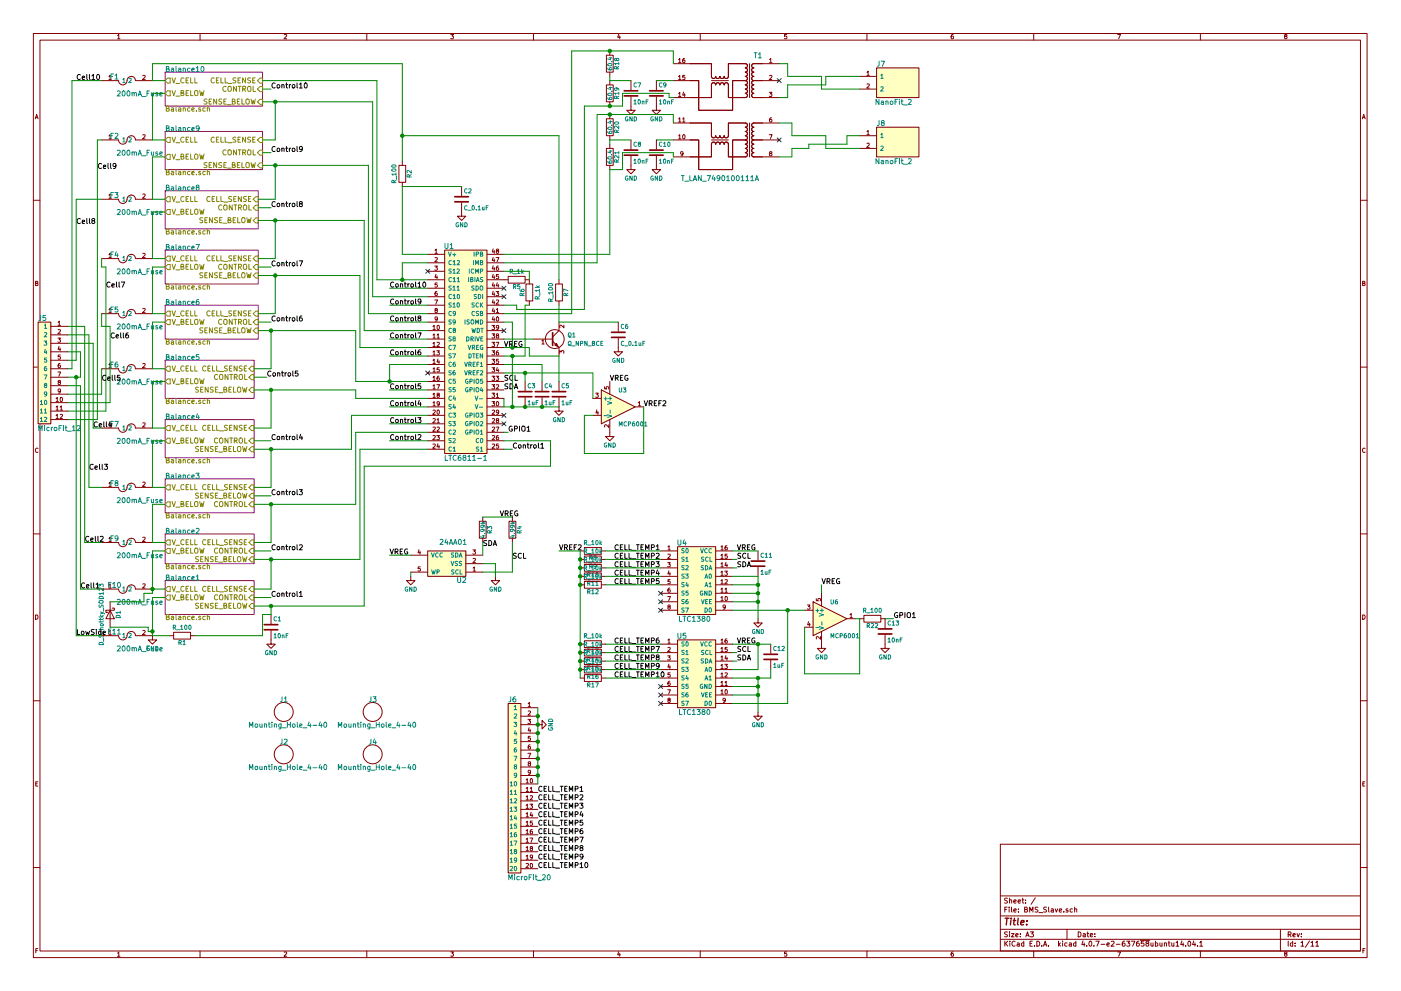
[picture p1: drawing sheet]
<svg xmlns="http://www.w3.org/2000/svg" width="420mm" height="297mm" viewBox="0 0 420 297" stroke-linecap="round" stroke-linejoin="round" font-family="sans-serif">
<g fill="none" stroke="#840000" stroke-width=".3">
<path d="M10 10h400v277h-400zM12 12h396v273.1h-396zM35.3 10.7l.3-.4v1.3M35.3 11.6h.7M60 10v2M85.2 10.4l.5-.1 .3 .4-.8 .9h.8M110 10v2M135.2 10.3h.8l-.4 .5 .4 .3-.1 .4h-.7M160 10v2M181.9 16.5h2v5.1h-2zM182.9 15.3v1.2M185.5 10.2l-.3 1h.8"/>
<path d="M185.9 10.8v.8M201.9 19.1h11.5v3.9l.5 .5 .6-.1 .1-.5 .2 .5 .4 .1 .5-.1 .2-.5 .2 .5 .3 .1 .6-.1 .2-.5 .4 .6 .7-.1 .1-.4v-3.9h5.3l.5 .7-.2 .4-.5 .2 .5 .1 .2 .6-.2 .3-.5 .2 .5 .2 .2 .6-.2 .3-.5 .2 .5 .2 .2 .5-.2 .4-.5 .2M203.5 17.9l.4-.4v1.3M203.5 18.8h.7M205.3 17.5l-.5 .3-.1 .7 .3 .3 .4-.1-.1-.7h-.3l-.3 .2M210 10v2M224.8 19.1v10.1M230.8 17.9l.3-.4v1.3M230.8 18.8h.7M233.7 19.1l-8 .1-.3 .6 .2 .4 .5 .2-.5 .1-.2 .6 .2 .3 .5 .2-.5 .2-.2 .6 .2 .3 .5 .2-.5 .2-.2 .5 .2 .4 .5 .2M235.9 10.3h-.6v.6h.6l.1 .5-.3 .2-.4-.1M260 10v2"/>
<path d="M285.9 10.3l-.6 .3-.1 .8 .3 .2 .4-.1v-.6l-.4-.1-.3 .3M310 10v2M335.2 10.3h.8l-.5 1.3M360 10v2M385.5 10.9l-.3-.3 .3-.3 .4 .1v.4a.5 .5 0 0 0-.5 .2 .5 .5 0 0 0 0 .5l.3 .1 .3-.2-.3-.5M10.6 35.6l.4-1.3 .4 1.3M10.7 35.2h.6M32.7 22.9l.3-.3v1.3M32.7 23.9h.7M39.4 22.9a1.57 1.57 0 0 0-1.4 1.8 1.27 1.27 0 0 1-1.4 .7 1.27 1.27 0 0 1-1-1.2h-5.1M39.4 22.9a1.25 1.25 0 0 1 1.2 1.3h5.1M42.8 22.7l.5-.1 .2 .3-.8 1h.8"/>
<path d="M181.9 25.4h2v5.1h-2zM181.9 35.6h2v5.1h-2zM182.9 21.6v1.3M182.9 24.2v1.2M182.9 30.5v1.3M182.9 34.3v1.3M189.2 29v4.1h1.3l-1.3 1.2-1.2-1.2h1.2M189.2 24.2v2.8M196.8 29v4.1h1.3l-1.3 1.2-1.2-1.2h1.2M196.8 24.2v2.8M201.9 36.9h11.5v3.9l.5 .5 .6-.2 .1-.4 .2 .4 .4 .2 .5-.2 .2-.4 .2 .4 .3 .2 .6-.2 .2-.4 .4 .6 .7-.2 .1-.3v-3.9h5.3l.5 .7-.2 .4-.5 .1 .5 .2 .2 .6-.2 .3-.5 .2 .5 .2 .2 .5-.2 .4-.5 .2 .5 .2 .2 .5-.2 .4-.5 .1M201.9 24.2h7.6v8.9h10.2v-8.9h3.8"/>
<path d="M203.5 35.6l.4-.3v1.3M203.5 28l.4-.3v1.2M203.5 22.9l.4-.3v1.3M203.5 36.6h.7M203.5 28.9h.7M203.5 23.9h.7M204.7 35.6l.4-.3v1.3M204.7 36.6h.7M205 27.6l-.3 .9h.8M205.3 28.1v.8M205.4 22.6h-.6l-.1 .6h.7v.5h-.7M213.4 24.2h5"/>
<path d="M217.2 39.4h.1M223.5 24.2l.5 .1 .2 .4-.2 .6-.5 .1 .5 .2 .2 .4-.2 .5-.5 .2 .5 .2 .2 .3-.2 .6-.5 .2 .5 .2 .2 .3-.1 .5-.5 .2h-5.2v-3.9l-.5-.5-.6 .2-.1 .4-.2-.4-.4-.2-.5 .2-.2 .4-.2-.4-.3-.2-.6 .2-.2 .4-.4-.6-.7 .2-.1 .3v3.9h-11.5M224.8 36.9v10.1M226.1 24.2l-.5 .1-.2 .4 .2 .6 .5 .1-.5 .2-.2 .4 .2 .5 .5 .2-.5 .2-.2 .3 .2 .6 .5 .2-.6 .4v.5l.3 .3h7.9M226.1 24.2h7.6M230.7 27.7h.8l-.4 .5 .3 .1v.5h-.7M230.8 22.7l.5-.1 .2 .3-.8 1h.8M231.4 35.3l-.6 .3v.7l.2 .3 .4-.2v-.6h-.4l-.2 .2M233.7 36.9h-8l-.3 .7 .2 .4 .5 .1-.5 .2-.2 .6 .2 .3 .5 .2-.5 .2-.2 .5 .2 .4 .5 .2-.5 .2-.2 .5 .2 .4 .5 .1M257.8 22.9h5.1M257.8 26.7h5.1M260 21.7l.3-.4v1.3"/>
<path d="M260 25.2l.5-.1 .2 .4-.8 .9h.8M260 39.5l.3-.4v1.3M260 22.6h.7M262.9 20.4h12.7v8.8h-12.7zM262.9 38.1h12.7v8.9h-12.7zM408.6 35.6l.4-1.3 .4 1.3M408.7 35.2h.6M30.5 41.9h5.1a1.34 1.34 0 0 0 1.5 1.3 1.34 1.34 0 0 0 1.1-1.7 1.26 1.26 0 0 1 1.4-.8 1.26 1.26 0 0 1 1 1.2h5.1M30.5 59.7h5.1a1.34 1.34 0 0 0 1.5 1.3 1.34 1.34 0 0 0 1.1-1.7 1.26 1.26 0 0 1 1.4-.8 1.26 1.26 0 0 1 1 1.2h5.1M32.7 40.7l.3-.3v1.2M32.7 58.5l.3-.3v1.2M32.7 41.6h.7"/>
<path d="M32.7 59.4h.7M42.8 40.5l.5-.1 .2 .3-.8 .9h.8M42.8 58.3l.5-.1 .2 .3-.8 .9h.8M119.6 49.6h2.1v5h-2.1zM120.6 48.3v1.3M120.6 54.6v1.3M138.4 55.9v2.8M181.9 44.5h2v5.1h-2zM182.9 40.7v1.2M182.9 43.2v1.3M182.9 49.6v1.2M189.2 46.8v4h1.3l-1.3 1.3-1.2-1.3h1.2"/>
<path d="M189.2 41.9v2.8M196.8 46.8v4h1.3l-1.3 1.3-1.2-1.3h1.2M196.8 41.9v2.8M201.9 41.9h7.6v8.9h10.2v-8.9h3.8M203.5 40.7l.4-.3v1.2M203.5 41.6h.7M204.8 46l-.2 .2h-.4v-.6l.4-.1 .2 .2v.7l-.6 .3M204.8 40.5l.2-.1a.61 .61 0 0 1 .5 .6 .61 .61 0 0 1-.6 .6zM213.4 41.9h5M223.5 41.9l.5 .2 .2 .4-.2 .5-.5 .2 .5 .2 .2 .4-.2 .5-.5 .2 .5 .2 .2 .3-.2 .6-.5 .2 .5 .1 .2 .4-.1 .4-.5 .3h-5.2v-3.9l-.5-.5-.6 .2-.1 .4-.2-.4-.4-.2-.5 .2-.2 .4-.2-.4-.3-.2-.6 .2-.2 .4-.4-.6-.7 .2-.1 .3v3.9h-11.5M226.1 41.9l-.5 .2-.2 .4 .2 .5 .5 .2-.5 .2-.2 .4 .2 .5 .5 .2-.5 .2-.2 .3 .2 .6 .5 .2-.6 .4v.5l.3 .3h7.9M226.1 41.9h7.6"/>
<path d="M230.7 40.4h.8l-.5 1.2M231 46l-.2-.2 .2-.3 .4 .1v.3a.52 .52 0 0 0-.5 .1 .52 .52 0 0 0-.1 .6h.6l-.1-.6M257.8 40.7h5.1M257.8 44.5h5.1M260 43l.5-.1 .2 .4-.8 .9h.8M260 40.4h.7M10 60h2M30.5 77.5h5.1a1.34 1.34 0 0 0 1.5 1.2 1.34 1.34 0 0 0 1.1-1.7 1.26 1.26 0 0 1 1.4-.7 1.26 1.26 0 0 1 1 1.2h5.1M32.7 76.3l.3-.4v1.3M32.7 77.2h.7M42.8 76l.5-.1 .2 .4-.8 .9h.8M128.3 76.2h5"/>
<path d="M128.3 78.8h5M130.4 79.7h.8l-.5 .5 .4 .1v.6h-.7M130.5 75l.3-.3v1.2M130.5 77.3l.4-.1 .3 .4-.8 .9h.8M130.5 75.9h.7M133.3 75h12.7v60.9h-12.7zM138.4 60.7v4.1h1.3l-1.3 1.3-1.2-1.3h1.2M146 76.2h5.1M146 78.8h5.1M147.9 79.7l-.3 .9h.8M147.9 77.1l-.3 .9h.8M147.9 74.6l-.3 .9h.8"/>
<path d="M148.2 75.1v.8M148.2 77.6v.9M148.8 77.2h.8l-.5 1.3M149.1 75.2l-.3-.2 .3-.3 .4 .1v.3a.52 .52 0 0 0-.5 .1 .52 .52 0 0 0-.1 .6h.6l-.2-.6M149.4 79.7l-.5 .3-.1 .8 .3 .2 .4-.1-.1-.6-.3-.1-.3 .3M408 60h2M10.7 84.9l.5-.1 .1-.4-.6-.1v1.3h.5l.2-.4-.3-.3M11.4 96.6h3.8v30.4h-3.8zM15.2 97.8h5.1M17.4 96.6l.4-.3v1.2M17.4 98.9l.5-.1 .2 .3-.8 1h.8M17.4 97.5h.7"/>
<path d="M30.5 94h5.1a1.34 1.34 0 0 0 1.5 1.3 1.34 1.34 0 0 0 1.1-1.7 1.26 1.26 0 0 1 1.4-.8 1.26 1.26 0 0 1 1 1.2h5.1M32.7 92.8l.3-.4v1.3M32.7 93.7h.7M42.8 92.5l.5-.1 .2 .4-.8 .9h.8M128.3 81.3h5M128.3 83.9h5M128.3 86.4h5M128.3 88.9h5M128.3 91.5h5M128.3 94h5M128.3 96.6h5M128.3 99.1h5"/>
<path d="M129.8 97.9l.4-.4v1.3M129.8 98.8h.8M130.4 89.9h.8l-.5 1.3M130.7 93l-.2-.3 .2-.3 .4 .1v.3a.52 .52 0 0 0-.5 .2 .52 .52 0 0 0-.1 .6h.6l-.2-.6M130.7 82.2l-.2 .9h.7M131 87.4l-.5 .3v.7l.2 .2 .4-.1-.1-.6-.3-.1-.2 .3M131 82.7v.9M131.1 84.8h-.6v.6h.6v.6h-.6M131.2 95.5l-.3 .3-.3-.1-.1-.6 .4-.1 .3 .2-.1 .7-.5 .4M131.2 97.6l.1-.1a.61 .61 0 0 1 .5 .7 .61 .61 0 0 1-.6 .5zM146 81.3h5.1M146 83.9h6.4"/>
<path d="M146 86.4h5.1M146 88.9h5.1M146 91.5h5.1M146 94h5.1M146 96.6h5.1M146 99.1h5.1M147.5 97.5h.8l-.4 .5 .4 .1v.6h-.8M147.9 94.9l-.3 .9h.8M147.9 92.4l-.3 .9h.8M147.9 89.8l-.3 .9h.8M147.9 87.3l-.3 .9h.8M147.9 84.7l-.3 1h.8"/>
<path d="M147.9 82.2l-.3 .9h.8M148.2 80.1v.9M148.2 82.7v.9M148.2 85.2v.9M148.2 87.8v.8M148.2 90.3v.9M148.2 92.8v.9M148.2 95.4v.9M148.8 87.4h.8l-.5 .4 .4 .1v.6h-.7M148.8 92.8l.4-.4v1.3M148.8 90l.5-.1 .3 .4-.8 .9h.8M148.8 93.7h.8"/>
<path d="M148.9 95.1l.2-.1a.61 .61 0 0 1 .5 .6 .61 .61 0 0 1-.6 .6zM149.1 84.7l-.3 1h.8M149.4 85.2v.9M149.5 82.3h-.6l-.1 .6h.7v.5h-.7M149.6 98.1l-.3 .2-.4-.1v-.6l.4-.1 .3 .3-.1 .7-.6 .3M152.4 82.8h5.1v2.1h-5.1zM157.5 83.9h1.2v1.2M157.7 85.1h2.1v5.1h-2.1zM158.7 90.2v1.3M166.6 85.1h2.1v5.1h-2.1zM167.6 96.6v2.5l-1.9 1.9M167.6 83.9v1.2"/>
<path d="M167.6 90.2v1.3M169.1 97.5v.8l-.9-.8-.4 .2 .1 .5M185.4 96.6v2.8M408.7 84.9l.5-.1 .1-.4-.6-.1v1.3h.5l.2-.4-.3-.3M10 110h2M15.2 110.5h5.1M15.2 100.4h5.1M15.2 102.9h5.1M15.2 105.4h5.1M15.2 108h5.1M15.2 113.1h5.1M15.2 115.6h5.1"/>
<path d="M15.2 118.1h5.1M16.8 119.5l.4-.4v1.3M17.3 101.3h.8l-.4 .5 .4 .1v.6h-.8M17.3 111.5h.9l-.5 1.3M17.7 114.6l-.3-.3 .3-.3 .4 .1v.3a.52 .52 0 0 0-.6 .2 .52 .52 0 0 0 0 .6h.6l-.2-.6M17.7 103.8l-.3 .9h.8M18 109l-.5 .3-.1 .7 .3 .2 .4-.1-.1-.6-.3-.1-.3 .3M18 104.3v.8M18.1 106.4h-.6l-.1 .6h.7v.6h-.7M18.1 117.1l-.2 .3-.4-.1v-.6l.4-.1 .2 .2v.7l-.6 .3M18.1 119.2l.2-.1a.61 .61 0 0 1 .5 .7 .61 .61 0 0 1-.6 .5zM32.7 109.3l.3-.3v1.2"/>
<path d="M32.7 110.2h.7M39.4 109.3a1.57 1.57 0 0 0-1.4 1.8 1.27 1.27 0 0 1-1.4 .7 1.27 1.27 0 0 1-1-1.3h-5.1M39.4 109.3a1.25 1.25 0 0 1 1.2 1.2h5.1M42.8 109.1l.5-.1 .2 .3-.8 .9h.8M128.3 101.6h5M128.3 119.4h5M128.3 104.2h5M128.3 116.9h5M128.3 106.7h5M128.3 114.3h5M128.3 109.3h5M128.3 111.8h5"/>
<path d="M129.8 100.4l.4-.3v1.2M129.8 103l.4-.4v1.3M129.8 105.5l.4-.4v1.3M129.8 108l.4-.3v1.3M129.8 110.6l.4-.4v1.3M129.8 113.1l.4-.3v1.2M129.8 115.7l.4-.4v1.3M129.8 118.2l.4-.4v1.3M129.8 101.3h.8M129.8 119.1h.8M129.8 103.9h.8M129.8 106.4h.8"/>
<path d="M129.8 109h.8M129.8 111.5h.8M129.8 114h.8M129.8 116.6h.8M131 105.1h.8l-.5 .5 .4 .1v.6h-.7M131 115.3h.8l-.5 1.3M131.1 100.4l.3-.3v1.2M131.1 102.7l.4-.1 .3 .4-.8 .9h.8M131.1 101.3h.7M131.3 118.4l-.2-.3 .2-.3 .4 .1v.3a.52 .52 0 0 0-.5 .2 .52 .52 0 0 0-.1 .6h.6l-.2-.6M131.3 107.6l-.2 .9h.7M131.6 112.8l-.5 .3v.7l.2 .2 .4-.1-.1-.6-.3-.1-.2 .3"/>
<path d="M131.6 108.1v.9M131.7 110.2h-.6v.6h.6v.6h-.6M146 101.6h5.1M146 119.4h5.1M146 104.2h5.1M146 116.9h5.1M146 106.7h5.1M146 114.3h5.1M146 109.3h5.1M146 111.8h5.1M147.5 117.8h.8l-.4 .5 .4 .1v.6h-.8M147.5 115.3h.8l-.4 .5 .4 .1v.5h-.8"/>
<path d="M147.5 112.8h.8l-.4 .4 .4 .1v.6h-.8M147.5 110.2h.8l-.4 .5 .4 .1v.6h-.8M147.5 107.7h.8l-.4 .5 .4 .1v.5h-.8M147.5 105.1h.8l-.4 .5 .4 .1v.6h-.8M147.5 102.6h.8l-.4 .5 .4 .1v.5h-.8M147.5 100.1h.8l-.4 .4 .4 .1v.6h-.8M148.8 112.8h.8l-.5 .4 .4 .1v.6h-.7M148.8 102.6h.8l-.5 1.3M148.8 118.2l.4-.4v1.3M148.8 115.4l.5-.1 .3 .4-.8 .9h.8M148.8 119.1h.8M149.1 100.6l-.3-.2 .3-.3 .4 .1v.3a.52 .52 0 0 0-.5 .1 .52 .52 0 0 0-.1 .6h.6l-.2-.6"/>
<path d="M149.1 110.1l-.3 1h.8M149.4 105.1l-.5 .3-.1 .8 .3 .2 .4-.1-.1-.6-.3-.1-.3 .3M149.4 110.6v.9M149.5 107.7h-.6l-.1 .6h.7v.5h-.7M157.5 114.3v2.8M157.5 119.2v2.8M160 101.6h5.7M162.5 102.2l.4-.4v1.3M162.5 103.1h.7M162.6 114.3v2.8M162.6 119.2v2.8M165.7 102.3l1.9 1.9v2.5"/>
<path d="M167.6 119.2v4h1.3l-1.3 1.3-1.2-1.3h1.2M167.6 114.3v2.8M167.8 105.9v-.8l.5 .4 .1-.4h.6v.8M177.8 119.4h2.5M178.6 117.8h.8l-.4 .5 .4 .1v.6h-.8M180.3 116.9l10.2 5.1-10.2 5zM181.3 115.9v.6l.6 .1v-.7h.5v.7M182.9 114.3v3.8M185.4 101.4v4h1.3l-1.3 1.3-1.3-1.3h1.3M408 110h2M11.4 134.4a.58 .58 0 0 0-.8 .6 .58 .58 0 0 0 .8 .5M15.2 120.7h5.1"/>
<path d="M15.2 123.2h5.1M15.2 125.8h5.1M16.8 122l.4-.3v1.2M16.8 124.5l.4-.3v1.3M16.8 120.4h.7M16.8 122.9h.7M16.8 125.5h.7M18 122l.4-.3v1.2M18 124.3l.5-.1 .2 .3-.7 1h.7M18 122.9h.7M32.7 127.1l.3-.4v1.3M32.7 128h.7"/>
<path d="M39.4 127.1a1.57 1.57 0 0 0-1.4 1.7 1.27 1.27 0 0 1-1.4 .7 1.27 1.27 0 0 1-1-1.2h-5.1M39.4 127a1.25 1.25 0 0 1 1.2 1.3h5.1M42.8 126.8l.5-.1 .2 .4-.8 .9h.8M128.3 124.5h5M128.3 122h5M128.3 127h5M128.3 129.6h5M128.3 132.1h5M128.3 134.7h5M129.8 123l.5-.1 .3 .4-.8 .9h.8M129.8 125.6l.5-.1 .3 .3-.8 .9h.8M129.8 128.1l.5-.1 .3 .4-.8 .9h.8"/>
<path d="M129.8 130.6l.5-.1 .3 .4-.8 .9h.8M129.8 133.2l.5-.1 .3 .3-.8 1h.8M129.8 120.7l.4-.3v1.3M129.8 121.7h.8M131 130.5h.8l-.5 .5 .4 .1v.6h-.7M131.1 125.8l.3-.3v1.2M131.1 128.1l.4-.1 .3 .4-.8 .9h.8M131.1 126.7h.7M131.2 123l.1-.1a.61 .61 0 0 1 .5 .7 .61 .61 0 0 1-.6 .5zM131.3 133l-.2 .9h.7M131.6 133.5v.9M131.8 120.9l-.3 .3-.3-.1-.1-.6 .4-.1 .3 .2-.1 .7-.5 .4"/>
<path d="M146 124.5h5.1M146 122h5.1M146 127h5.1M146 129.6h5.1M146 132.1h5.1M146 134.7h5.1M147.5 120.4h.8l-.4 .5 .4 .1v.5h-.8M147.6 133.2l.5-.1 .2 .3-.8 1h.8M147.6 130.6l.5-.1 .2 .4-.8 .9h.8M147.6 128.1l.5-.1 .2 .4-.8 .9h.8M147.6 125.6l.5-.1 .2 .3-.8 .9h.8M147.6 123l.5-.1 .2 .4-.8 .9h.8"/>
<path d="M148.8 128h.8l-.5 1.3M148.9 120.5l.2-.1a.61 .61 0 0 1 .5 .6 .61 .61 0 0 1-.6 .6zM149.1 126l-.3-.2 .3-.3 .4 .1v.3a.52 .52 0 0 0-.5 .1 .52 .52 0 0 0-.1 .6h.6l-.2-.6M149.4 130.5l-.5 .3-.1 .8 .3 .2 .4-.1-.1-.6-.3-.1-.3 .3M149.5 133.1h-.6l-.1 .6h.7v.5h-.7M149.6 123.5l-.3 .2-.4-.1v-.6l.4-.1 .3 .3-.1 .7-.6 .3M177.8 124.5h2.5M179 122.8l-.3 1h.8M179.3 123.3v.9M182.6 127.3v.8l-.9-.8-.4 .2 .1 .5M182.9 125.8v5h1.2l-1.2 1.3-1.3-1.3h1.3M190.5 122h2.5"/>
<path d="M191.4 120.7l.4-.3v1.3M191.4 121.7h.7M409.4 134.4a.58 .58 0 0 0-.8 .6 .58 .58 0 0 0 .8 .5M30.5 146.1h5.1a1.34 1.34 0 0 0 1.5 1.2 1.34 1.34 0 0 0 1.1-1.7 1.26 1.26 0 0 1 1.4-.8 1.26 1.26 0 0 1 1 1.3h5.1M32.7 144.9l.3-.4v1.3M32.7 145.8h.7M42.8 144.6l.5-.1 .2 .4-.8 .9h.8M143.8 156.2h2v5.1h-2zM144.8 155v1.2M152.7 156.2h2v5.1h-2zM153.7 155v1.2M10 160h2"/>
<path d="M30.5 162.6h5.1a1.34 1.34 0 0 0 1.5 1.2 1.34 1.34 0 0 0 1.1-1.7 1.26 1.26 0 0 1 1.4-.8 1.26 1.26 0 0 1 1 1.3h5.1M30.5 176.6h5.1a1.34 1.34 0 0 0 1.5 1.2 1.34 1.34 0 0 0 1.1-1.7 1.26 1.26 0 0 1 1.4-.8 1.26 1.26 0 0 1 1 1.3h5.1M32.7 161.4l.3-.4v1.3M32.7 175.3l.3-.3v1.3M32.7 162.3h.7M32.7 176.3h.7M42.8 161.1l.5-.1 .2 .4-.8 .9h.8M42.8 175.1l.5-.1 .2 .3-.8 1h.8M123.2 172.8v1.2h1.3l-1.3 1.3-1.3-1.3h1.3M123.2 171.5h5.1M123.2 166.4h5.1M125.7 164.8l-.3 .9h.7"/>
<path d="M126 165.2v.9M126 169.9h-.6v.6h.6v.6h-.6M128.3 165.1h11.4v7.7h-11.4zM139.7 171.5h5.1M139.7 168.9h5.1M139.7 166.4h5.1M141.8 164.8h.8l-.4 .5 .3 .1v.6h-.7M141.9 170.3l.3-.4v1.3M141.9 167.5l.5-.1 .2 .3-.8 .9h.8M141.9 171.2h.7M144.8 161.3v1.3M148.6 172.8v1.2h1.3l-1.3 1.3-1.3-1.3h1.3"/>
<path d="M153.7 161.3v1.3M174 165.1h1.3M174 167.7h1.3M174 170.2h1.3M174 172.8h1.3M174 175.3h1.3M175.3 164.1h5v2.1h-5zM175.3 166.7h5v2h-5zM175.3 169.2h5v2h-5zM175.3 171.7h5v2.1h-5zM175.3 174.3h5v2h-5zM180.3 165.1h1.3"/>
<path d="M180.3 167.7h1.3M180.3 170.2h1.3M180.3 172.8h1.3M180.3 175.3h1.3M198.1 165.1h5.1M198.1 167.7h5.1M198.1 170.2h5.1M198.1 172.8h5.1M198.1 175.3h5.1M198.1 177.8h5.1M200.2 168.6h.8l-.4 .5 .4 .1v.6h-.8M200.2 178.8h.9l-.6 1.3"/>
<path d="M200.3 163.9l.4-.3v1.2M200.3 166.2l.5-.1 .2 .4-.8 .9h.8M200.3 164.8h.7M200.6 171.1l-.3 .9h.8M200.9 176.3l-.5 .3-.1 .7 .2 .2 .5-.1-.1-.6-.4-.1-.2 .3M200.9 171.6v.9M201 173.7h-.6l-.1 .6h.7v.6h-.7M203.2 163.9h11.4v20.3h-11.4zM214.6 165.1h5.1M214.6 167.7h5.1M214.6 170.2h5.1M214.6 172.8h5.1"/>
<path d="M214.6 175.3h5.1M214.6 177.8h5.1M216.2 179.2l.4-.4v1.3M216.2 176.6l.4-.3v1.2M216.2 174.1l.4-.4v1.3M216.2 171.5l.4-.3v1.3M216.2 169l.4-.4v1.3M216.2 166.5l.4-.4v1.3M216.2 163.9l.4-.3v1.2M216.2 164.8h.7M216.2 177.5h.7M216.2 175h.7"/>
<path d="M216.2 172.5h.7M216.2 169.9h.7M216.2 167.4h.7M217.3 171.2h.8l-.4 .5 .4 .1v.5h-.8M217.4 176.6l.4-.3v1.2M217.4 173.8l.5-.1 .2 .4-.8 .9h.8M217.4 177.5h.7M217.5 178.9l.2-.1a.61 .61 0 0 1 .5 .6 .61 .61 0 0 1-.6 .6zM217.7 168.6l-.3 .9h.8M218 163.6l-.5 .3-.1 .7 .3 .2 .4-.1-.1-.6-.3-.1-.3 .3M218 169v.9M218.1 166.1h-.6l-.1 .6h.7v.5h-.7"/>
<path d="M227.3 165.1v2.8M227.3 170v2.8M244.8 179.4v.6l.6 .1v-.7h.5v.7M246.4 177.8v3.8M408 160h2M10.7 184.3a.65 .65 0 0 1 .7 .7 .65 .65 0 0 1-.7 .6zM32.7 189.3l.3-.3v1.2M32.7 190.2h.7M33 182.9l1.3 2.6h-2.6zM33 180.4v7.6M33.7 182.3h.6v.6h-2.6v.7h.7M39.4 189.3a1.29 1.29 0 0 1 1.2 1.2h5.1v1.3h1.3l-1.3 1.3-1.3-1.3h1.3"/>
<path d="M39.4 189.3a1.57 1.57 0 0 0-1.4 1.8 1.27 1.27 0 0 1-1.4 .7 1.27 1.27 0 0 1-1-1.3h-5.1M42.8 189.1l.5-.1 .2 .3-.8 .9h.8M50.8 190.5h1.3M52.1 189.5h5v2.1h-5zM57.1 190.5h1.3M81.3 189v4.1h1.2l-1.2 1.2-1.3-1.2h1.3M81.3 184.2v2.8M174 193.1h1.3M174 195.6h1.3M174 198.2h1.3M175.3 192.1h5v2h-5zM175.3 194.6h5v2h-5z"/>
<path d="M175.3 197.1h5v2.1h-5zM175.3 199.7h5v2h-5zM180.3 193.1h1.3M180.3 195.6h1.3M180.3 198.2h1.3M198.1 180.4h5.1M198.1 182.9h5.1M198.1 193.1h5.1M198.1 195.6h5.1M198.1 198.2h5.1M200.2 196.6h.8l-.4 .5 .4 .1v.5h-.8M200.3 191.9l.4-.4v1.3"/>
<path d="M200.3 194.1l.5-.1 .2 .4-.8 .9h.8M200.3 192.8h.7M200.5 181.9l-.2-.3 .2-.3 .5 .1v.3a.52 .52 0 0 0-.6 .2 .52 .52 0 0 0 0 .6h.6l-.2-.6M200.6 199l-.3 1h.8M200.9 199.5v.9M203.2 191.8h11.4v20.3h-11.4zM214.6 180.4h5.1M214.6 182.9h5.1M214.6 193.1h5.1M214.6 195.6h5.1M214.6 198.2h5.1M216.2 199.5l.4-.4v1.3"/>
<path d="M216.2 196.9l.4-.3v1.3M216.2 194.4l.4-.4v1.3M216.2 191.9l.4-.4v1.3M216.2 180.1h.7M216.2 192.8h.7M216.2 197.9h.7M216.2 195.3h.7M217.3 199.1h.8l-.4 .5 .4 .1v.6h-.8M217.5 181.9l-.2 .2h-.4v-.7l.4-.1 .2 .3v.7l-.6 .3M217.7 196.5l-.3 .9h.8M218 191.5l-.5 .3-.1 .7 .3 .3 .4-.2-.1-.6h-.3l-.3 .2M218 197v.9"/>
<path d="M218.1 194h-.6l-.1 .6h.7v.6h-.7M227.3 185.5v1.2h1.3l-1.3 1.3-1.2-1.3h1.2M231.1 193.1v2.8M231.1 197.9v2.8M241.3 182.9h2.5M241.3 188h2.5M242.1 181.3h.8l-.4 .5 .4 .1v.6h-.8M242.5 186.3l-.3 1h.8M242.8 186.8v.9M243.8 180.4l10.2 5.1-10.2 5zM246.1 190.8v.8l-.9-.8-.4 .2 .1 .5M246.4 189.3v5h1.2l-1.2 1.3-1.3-1.3h1.3"/>
<path d="M254 185.5h2.5M254.9 184.2l.4-.3v1.3M254.9 185.2h.7M257.8 185.5h1.3M259.1 184.4h5.1v2.1h-5.1zM264.2 185.5h1.2v2.8M265.4 190.3v4h1.3l-1.3 1.3-1.2-1.3h1.2M408.7 184.3a.65 .65 0 0 1 .7 .7 .65 .65 0 0 1-.7 .6zM10 210h2M152.4 210.9h3.8v50.8h-3.8zM156.2 217.2h6.4v-1.3l1.2 1.3-1.2 1.3v-1.3M156.2 212.1h5.1"/>
<path d="M156.2 214.7h5.1M156.2 219.7h5.1M158.3 215.6h.8l-.4 .5 .4 .1v.6h-.8M158.4 210.9l.3-.3v1.2M158.4 213.2l.5-.1 .2 .3-.8 1h.8M158.4 211.8h.7M158.7 218.1l-.3 .9h.8M159 218.6v.8M174 200.7h1.3M174 203.2h1.3M175.3 202.2h5v2.1h-5zM180.3 200.7h1.3"/>
<path d="M180.3 203.2h1.3M198.1 200.7h5.1M198.1 203.2h5.1M198.1 205.8h5.1M198.1 208.3h5.1M198.1 210.9h5.1M200.2 206.7h.9l-.6 1.3M200.5 209.8l-.2-.2 .2-.3 .5 .1v.3a.52 .52 0 0 0-.6 .2 .52 .52 0 0 0 0 .5h.6l-.2-.6M200.9 204.2l-.5 .3-.1 .7 .2 .3 .5-.2-.1-.6h-.4l-.2 .2M201 201.7h-.6l-.1 .5h.7v.6h-.7M214.6 200.7h5.1M214.6 203.2h5.1"/>
<path d="M214.6 205.8h5.1M214.6 208.3h5.1M214.6 210.9h5.1M216.2 207.1l.4-.4v1.3M216.2 204.6l.4-.4v1.3M216.2 202l.4-.3v1.2M216.2 208h.7M216.2 205.5h.7M216.2 202.9h.7M216.2 200.4h.7M217.4 204.6l.4-.4v1.3M217.4 201.8l.5-.1 .2 .3-.8 .9h.8"/>
<path d="M217.4 205.5h.7M217.5 209.8l-.2 .3-.4-.1v-.6l.4-.1 .2 .2v.7l-.6 .4M217.5 206.8l.2-.1a.61 .61 0 0 1 .5 .7 .61 .61 0 0 1-.6 .5zM227.3 213.4v1.3h1.3l-1.3 1.2-1.2-1.2h1.2M408 210h2M10.7 234.9h.5M11.3 234.3h-.6v1.3h.6M156.2 235h5.1M156.2 222.3h5.1M156.2 224.8h5.1M156.2 227.4h5.1M156.2 229.9h5.1"/>
<path d="M156.2 232.4h5.1M156.2 237.5h5.1M157.8 233.8l.3-.4v1.3M157.8 236.3l.3-.3v1.2M157.8 238.8l.3-.3v1.3M157.8 234.7h.7M157.8 237.2h.7M157.8 239.8h.7M158.3 225.8h.9l-.6 1.3M158.6 228.9l-.2-.3 .2-.3 .5 .1v.3a.52 .52 0 0 0-.6 .2 .52 .52 0 0 0-.1 .6h.7l-.2-.6M159 223.3l-.6 .3v.7l.2 .2 .5-.1-.1-.6-.4-.1-.2 .3M159 236.3l.4-.3v1.2"/>
<path d="M159 238.6l.5-.1 .2 .3-.8 1h.8M159 237.2h.7M159.1 220.7h-.7v.6h.7v.6h-.7M159.1 231.4l-.2 .3-.4-.1-.1-.6 .5-.1 .2 .2v.7l-.6 .3M159.1 233.5l.2-.1a.61 .61 0 0 1 .4 .7 .61 .61 0 0 1-.5 .5zM408.7 234.9h.4M409.3 234.3h-.6v1.3h.6M156.2 240.1h5.1M156.2 242.6h5.1M156.2 245.1h5.1M156.2 247.7h5.1M156.2 250.2h5.1"/>
<path d="M156.2 252.8h5.1M156.2 255.3h5.1M156.2 257.8h5.1M157.8 258.9l.5-.1 .2 .4-.8 .9h.8M157.8 241.4l.3-.4v1.3M157.8 243.9l.3-.3v1.2M157.8 246.5l.3-.4v1.3M157.8 249l.3-.3v1.2M157.8 251.5l.3-.3v1.3M157.8 254.1l.3-.4v1.3M157.8 256.6l.3-.3v1.2M157.8 242.3h.7"/>
<path d="M157.8 244.8h.7M157.8 247.4h.7M157.8 249.9h.7M157.8 252.5h.7M157.8 255h.7M157.8 257.5h.7M158.9 241h.8l-.4 .5 .4 .1v.6h-.8M158.9 251.2h.9l-.6 1.3M159.1 258.9l.2-.1a.61 .61 0 0 1 .4 .7 .61 .61 0 0 1-.5 .5zM159.2 254.3l-.2-.3 .2-.3 .5 .1v.3a.52 .52 0 0 0-.6 .2 .52 .52 0 0 0 0 .6h.6l-.2-.6M159.3 243.5l-.3 .9h.8M159.6 248.7l-.5 .3-.1 .7 .2 .2 .5-.1-.1-.6-.4-.1-.2 .3"/>
<path d="M159.6 244v.8M159.7 246.1h-.6l-.1 .6h.7v.6h-.7M159.7 256.8l-.2 .3-.4-.1v-.6l.4-.1 .2 .2v.7l-.6 .3M300 253h108v32.1h-108zM10 260h2M156.2 260.4h5.1M300 278.5h108M300 274.5h108M300 268.5h108M301.3 272.6h.6M302.1 271.9h-.8v1.5M302.1 279.4l-.8 .1a.64 .64 0 0 0 .8 .7l-.1 .5h-.7"/>
<path d="M302.1 269.3l-.8 .1a.64 .64 0 0 0 .8 .7l-.1 .5h-.7M302.6 271.9v.1M302.6 272.4v1M302.8 279.3v.2M302.8 269.8h.6v.9M302.8 269.2v1.5M302.8 279.8v1M303.3 279.8h.8l-.8 1h.8M303.4 271.9v1.3l.2 .2M304 270.2l.7-.1v-.3l-.4-.1-.3 .2 .1 .7h.6M304.1 272.9l.7-.1-.1-.3-.4-.1-.2 .2v.7h.6M305.3 270.2l.7-.1v-.3l-.4-.1-.3 .2 .1 .7h.6"/>
<path d="M305.4 273.3v.1M305.4 272.5v.1M306 279.9v.1M306.5 269.7h.6M306.7 269.2v1.3l.4 .2M307.3 272.6l.7-.1v-.5l-.7-.1v1.5h.6l.3-.5-.4-.3M307.6 270.6v.1M307.6 269.8v.1M308.8 273.4v-1.5l.5 1.1 .5-1.1v1.5M309 279.3h.9l-.5 .6 .5 .1v.7h-.9M310.5 269.1l-1.3 2M311.3 272h-.8a.64 .64 0 0 0 .7 .8l-.1 .5h-.7"/>
<path d="M311.6 273.5h1.1M313.8 272h-.7a.64 .64 0 0 0 .7 .8l-.1 .5h-.7M314.5 271.9v1.3l.2 .2M315.3 272.5h.5l.1 .9M315.9 272.8l-.7 .2 .2 .4 .5-.1M316.5 272.4l.3 1 .4-1M317.7 272.9l.7-.1-.1-.3-.4-.1-.2 .2 .1 .7h.5M319 273.3v.1M320 278.5v3M320.3 272.5l-.4-.1-.2 .2 .1 .2 .5 .2v.3h-.6M321.6 272.5l-.4-.1-.3 .3 .1 .6h.6M322.3 272.5h.6v.9"/>
<path d="M322.3 271.9v1.5M323.3 279.3a.76 .76 0 0 1 .9 .8 .76 .76 0 0 1-.9 .7zM324.8 279.9h.6l.1 .9M326 279.8h.5M326.2 279.3v1.3l.3 .2M328.3 279.9v.1M384 278.5v6.6M389 279.8l.3 1 .4-1M390.3 279.9v.1M408 260h2M10.7 284.9h.5M11.4 284.3h-.7v1.3"/>
<path d="M35.3 285.7l.3-.4v1.3M35.3 286.6h.7M60 285.1v1.9M85.2 285.4l.5-.1 .3 .4-.8 .9h.8M110 285.1v1.9M135.2 285.3h.8l-.4 .5 .4 .3-.1 .4h-.7M160 285.1v1.9M185.5 285.3l-.3 .9h.8M185.9 285.8v.8M210 285.1v1.9M235.9 285.3h-.6v.6h.6l.1 .5-.3 .2-.4-.1M260 285.1v1.9"/>
<path d="M285.9 285.3l-.6 .3-.1 .8 .3 .2 .4-.1v-.6l-.4-.1-.3 .3M300 281.5h108M301.3 282.1v1.5M301.5 282.7l.7 .9M302.2 282.1l-.9 .9M302.8 282.1v.2M302.8 282.6v1M304.4 282.3a.67 .67 0 0 0-.9 .6 .67 .67 0 0 0 .9 .6M304.6 280.3l.7-.1v-.3l-.4-.1-.3 .2 .1 .7h.6M305.1 282.7h.5l.1 .9M305.7 283l-.7 .2 .2 .4 .5-.1M306 280.7v.1"/>
<path d="M307 282.7l-.4-.1-.3 .3 .1 .6h.6M307 282.1v1.5M307.6 280.8l.5-1.5 .5 1.5M307.8 280.4h.7M308.9 282.8h.5M309.6 282.1h-.7v1.5h.7M310 285.1v1.9M310.2 283.5v.1M310.9 282.1a.76 .76 0 0 1 .9 .8 .76 .76 0 0 1-.9 .7zM312.4 283.5v.1M313 283.6l.4-1.5 .5 1.5M313.1 283.2h.7"/>
<path d="M314.5 283.5v.1M317.4 282.1v1.5M317.6 283l.4 .6M318 282.6l-.6 .6M318.7 282.1v.2M318.7 282.6v1M320 282.7l-.4-.1-.3 .3 .1 .6h.6M320.7 282.7h.6v.9M321.3 283l-.7 .2 .2 .4 .5-.1M322.7 282.7l-.5-.1-.3 .3 .1 .6h.7M322.7 282.1v1.5M324.8 282l-.4 1.1h1"/>
<path d="M325.1 282.6v1M325.5 280.2l-.7 .3 .2 .3 .5-.1M325.9 283.5v.1M326.7 282.3l.2-.2a.72 .72 0 0 1 .6 .8 .72 .72 0 0 1-.7 .6l-.2-.5zM327 280.3l.7-.1-.1-.3-.4-.1-.2 .2 .1 .7h.5M328.1 283.5v.1M328.3 280.7v.1M328.6 282.1h1l-.6 1.5M330.2 283h1.1M332 283.1l.7-.1-.1-.3-.4-.1-.2 .2 .1 .7h.5M333.3 282.3l.6-.2 .2 .4-.9 1.1h.9M334.8 283h1.1"/>
<path d="M335.2 285.3h.8l-.5 1.3M337.3 282.1l-.7 .4-.1 .8 .3 .3 .5-.1v-.8h-.5l-.3 .3M337.9 282.1h.9l-.5 .6 .5 .1v.7h-.9M339.3 282.1h1l-.6 1.5M341.5 282.1l-.6 .4-.1 .8 .3 .3 .5-.1-.1-.8h-.4l-.3 .3M342 281.8h2.8M343 282.1h-.7l-.1 .7 .8-.1v.8h-.8M343.9 282.7l-.2-.2 .2-.4 .5 .2v.3a.61 .61 0 0 0-.6 .2 .61 .61 0 0 0-.1 .7h.7l.1-.5-.3-.3M345.2 282.6v.9h.6M345.8 282.6v1M346.5 282.7l.4-.1 .3 .3-.1 .6h-.6M346.5 282.1v1.5"/>
<path d="M347.9 282.6v.9h.6M348.5 282.6v1M349.2 282.7h.6v.9M349.2 282.6v1M350.3 282.6h.6M350.5 282.1v1.3l.4 .2M351.4 282.6l.1 .9h.5M352 282.6v1M352.7 282.5l.4-.4v1.5M352.7 283.6h.8M354.5 282l-.4 1.1h.9M354.8 282.6v1"/>
<path d="M355.6 283.5v.1M356.4 282.3l.2-.2a.72 .72 0 0 1 .5 .8 .72 .72 0 0 1-.6 .6l-.3-.5zM358 282l-.3 1.1h.9M358.4 282.6v1M359.2 283.5v.1M359.8 282.5l.4-.4v1.5M359.8 283.6h.9M360 285.1v1.9M385.5 285.9l-.3-.3 .3-.3 .4 .1v.4a.5 .5 0 0 0-.5 .2 .5 .5 0 0 0 0 .5l.3 .1 .3-.2-.3-.5M386.3 280.1l.7-.1 .1-.5-.8-.2v1.5M386.3 282.1v1.5M386.7 280.1l.5 .7"/>
<path d="M387.7 282.7l-.5-.1-.2 .3v.6h.7M387.7 282.1v1.5M387.8 280.3l.7-.1-.1-.3-.4-.1-.2 .2v.7h.6M388.4 283.5v.1M388.4 282.7v.1M390.2 282.5l.4-.4v1.5M390.2 283.6h.8M390.3 280.7v.1M392.7 282l-1.2 2M393.2 282.5l.4-.4v1.5M393.2 283.6h.8M394.6 282.5l.4-.4v1.5"/>
<path d="M394.6 283.6h.9M408.7 284.9h.5M409.3 284.3h-.6v1.3"/>
<circle cx="166.4" cy="101.6" r="2.82"/>
<circle cx="85.1" cy="213.4" r="2.84"/>
<circle cx="111.8" cy="213.4" r="2.84"/>
<circle cx="85.1" cy="226.1" r="2.84"/>
<circle cx="111.8" cy="226.1" r="2.84"/>
</g>
<path d="M301.4 275.2h1.2M302 275.2l-.2 2M303.2 275.9l-.2 1.3M303.3 275.2l-.1 .2M303.9 275.9h.7M304.2 275.2l-.2 1.7 .5 .3M305.4 275.2l-.2 1.7 .2 .3M306.1 276.6l1-.2v-.4l-.6-.1-.3 .3v.9h.7M307.9 277v.2M308.1 276l-.1 .2" fill="none" stroke="#840000" stroke-width=".41"/>
<g fill="#ffffc2" stroke="#ffffc2" stroke-width=".3">
<path d="M133.3 75h12.7v60.9h-12.7z"/>
<path d="M203.2 163.9h11.4v20.3h-11.4z"/>
<path d="M203.2 191.8h11.4v20.3h-11.4z"/>
<path d="M243.8 180.4l10.2 5.1-10.2 5z"/>
<path d="M128.3 165.1h11.4v7.7h-11.4z"/>
<path d="M180.3 116.9l10.2 5.1-10.2 5z"/>
<path d="M262.9 20.4h12.7v8.8h-12.7z"/>
<path d="M262.9 38.1h12.7v8.9h-12.7z"/>
<path d="M11.4 96.6h3.8v30.4h-3.8z"/>
<path d="M152.4 210.9h3.8v50.8h-3.8z"/>
</g>
<g fill="none" stroke="#008484" stroke-width=".3">
<path d="M52.8 19.9v1.3l.2 .2M182.4 19.2a.69 .69 0 0 1 1.1 .3 .66 .66 0 0 1-.7 .3 .66 .66 0 0 1-.5-.6zM182.7 17.3h.8M183.1 17.2v.7l-.9-.3M183.4 18.5h.1M184.8 17.7l.6-.2v.6a.52 .52 0 0 1-.5 0 .52 .52 0 0 1-.2-.6h-.3l-.1 .5 .2 .2 .3-.2M185.6 19.1h-1.3l.4 .3M185.6 19.9l-.6 .4M185.6 18.7v.7M226.2 15.8h.8M226.6 15.8v1.5M227.5 16.2l.4-.4v1.5"/>
<path d="M227.5 17.3h.8M263.7 18.4l-.1 1.3-.5 .2M264.3 18.4h1l-.7 1.5M33.3 22.9h.5M34 22.2h-.7v1.5M34 39.9h-.7v1.6M34.5 22.6l.5-.4v1.5M34.5 23.7h.9M35.2 27.4l.6-.2 .3 .5-1 1.1h1M36.8 27.4l.2-.2a.74 .74 0 0 1 .5 .8 .74 .74 0 0 1-.6 .7l-.3-.5zM36.8 23.8l.4-.3v1.3M36.8 24.8h.7"/>
<path d="M38.2 27.4l.3-.2a.74 .74 0 0 1 .5 .8 .74 .74 0 0 1-.7 .7l-.2-.5zM38.7 23.6l.4-.1 .3 .3-.8 1h.8M39.6 27.9l.6-.1 .1 1M39.6 27.7v1.1M40.3 28l.2-.3 .3 .1 .1 1M41.4 28.8l.5-1.6 .5 1.6M41.6 28.3h.7M42.6 28.9h1.1M44.1 28h.5M44.8 27.2h-.7v1.6M45.4 27.7l.1 1 .6-.1M46.1 27.7v1.1"/>
<path d="M47.3 27.8l-.4-.1-.2 .3 .6 .3v.4h-.6M47.9 28.3l.8-.2-.1-.3-.4-.1-.3 .3 .1 .7h.6M49.9 38.4h.6l.1-.5-.7-.2v1.5h.6l.3-.5-.4-.3M49.9 20.7l.6-.1 .1-.5-.7-.2v1.5h.6l.3-.5-.4-.2M51.4 38.3h.6l.1 .9M51.4 20.5h.6l.1 .9M52.1 38.6l-.8 .3 .3 .3h.5M52.1 20.8l-.8 .3 .3 .3h.5M52.8 37.7v1.3l.2 .2M53.6 38.3h.6v.9M53.6 20.5h.6v.9M54.2 38.6l-.7 .3 .2 .3h.5"/>
<path d="M54.2 20.8l-.7 .3 .2 .3h.5M54.9 38.4l.6-.1 .1 .9M54.9 20.6l.6-.1 .1 .9M54.9 20.4v1M54.9 38.2v1M57 38.3l-.5-.1-.3 .3 .2 .7h.6M57 20.5l-.5-.1-.3 .3 .2 .7h.6M57.5 38.7l.8-.1-.1-.3-.4-.1-.3 .2 .1 .8h.6M57.5 20.9l.8-.1-.1-.3-.4-.1-.3 .3 .1 .7h.6M58.8 20.4l.5-.5v1.5M58.8 21.4h.9M59.7 38.4l-.3 .2-.6-.2 .1-.5 .5-.2a.96 .96 0 0 1-.1 1.5h-.3"/>
<path d="M60.4 20.1l.3-.2a.74 .74 0 0 1 .5 .8 .74 .74 0 0 1-.7 .7l-.2-.5zM182.3 20.4l.3 .5 .7 .1 .2-.3-.1-.4-.6 .1v.3l.2 .3M182.3 29.3l.3 .5 .7 .1 .2-.3-.1-.4-.6 .1v.3l.2 .3M182.3 39.4l.3 .6h.7l.2-.2-.1-.4h-.6v.4l.2 .2M182.4 28.1a.69 .69 0 0 1 1.1 .3 .66 .66 0 0 1-.7 .3 .66 .66 0 0 1-.5-.6zM182.4 38.2a.69 .69 0 0 1 1.1 .3 .66 .66 0 0 1-.7 .3 .66 .66 0 0 1-.5-.5zM182.7 26.2h.8M182.7 36.4h.8M183.1 26v.8l-.9-.3M183.1 36.2v.8l-.9-.3M183.4 27.4h.1M183.4 37.5h.1"/>
<path d="M184.4 36.7a.69 .69 0 0 1 1.2 .3 .66 .66 0 0 1-.7 .3 .66 .66 0 0 1-.5-.6zM184.8 26.4l.3 .2-.1 .4h-.6l-.1-.4 .2-.2h.8l.3 .6M185 20.6l-.1-.6h-.5l-.1 .6h1.3M185 29.5l-.1-.6h-.5l-.1 .6h1.3M185 39.7l-.1-.6-.5-.1-.1 .7h1.3M185.6 28h-1.3l.4 .3M185.6 37.8v.7l-.9-.7-.4 .2 .1 .5M185.6 27.6v.7M185.6 28.8l-.6 .4M185.6 39l-.6 .4M188.3 35a.57 .57 0 0 0-.8 .6 .57 .57 0 0 0 .8 .5v-.4h-.2M189.6 35v1.3l-.7-1.3v1.3"/>
<path d="M190.1 30.3l.4-.4v1.3M190.1 31.2h.7M190.2 35a.64 .64 0 0 1 .7 .6 .64 .64 0 0 1-.7 .7zM190.9 24.9a.56 .56 0 0 0-.8 .5 .56 .56 0 0 0 .8 .6M191.3 24.8h.9l-.6 1.3M191.4 30l.2-.1a.61 .61 0 0 1 .5 .6 .61 .61 0 0 1-.6 .6zM192.6 30.4h.5v.8M192.6 30.3v.9M193.8 30.5h.4M194.4 29.9h-.6v1.3M195.9 35a.57 .57 0 0 0-.7 .6 .57 .57 0 0 0 .7 .5v-.4h-.2M197.2 35v1.3l-.7-1.3v1.3"/>
<path d="M197.7 30.3l.4-.4v1.3M197.7 31.2h.8M197.8 35a.64 .64 0 0 1 .7 .6 .64 .64 0 0 1-.7 .7zM198.5 24.9a.56 .56 0 0 0-.8 .5 .56 .56 0 0 0 .8 .6M199.1 30l.1-.1a.61 .61 0 0 1 .5 .6 .61 .61 0 0 1-.6 .6zM199.7 25.4l-.2 .2-.4-.1v-.6l.4-.1 .2 .3v.7l-.6 .3M200.2 30.4h.5l.1 .8M200.2 30.3v.9M201.4 30.5h.4M202 29.9h-.6v1.3M263.6 29.8v1.5l-.9-1.5v1.5M263.7 36.1l-.1 1.4-.5 .2"/>
<path d="M264.2 22.6l.3-.4v1.3M264.2 26.1l.4-.1 .3 .4-.8 .9h.8M264.2 23.5h.7M264.3 30.4h.6l.1 .9M264.6 36.8l-.3-.3 .1-.2 .6-.1 .1 .4-.8 .5 .3 .6 .6-.3-.3-.6M265 30.6l-.8 .3 .3 .4 .5-.1M265.7 30.4h.6v.9M265.7 30.3v1M267.1 30.4l.2-.1 .4 .1-.1 .8h-.5zM268.4 30.5h.5M269.2 29.8h-.8v1.5M269.7 29.8v.1"/>
<path d="M269.7 30.3v1M270.3 30.3h.5M270.5 29.8v1.3l.3 .2M271 31.5h1.1M272.4 29.9l.6-.1 .3 .4-.9 1.1h.9M33.3 40.7h.5M33.3 58.5h.5M34 57.7h-.7v1.5M34.4 57.7h1l-.5 .6 .5 .3-.1 .5-.2 .1-.7-.1M34.5 40.1l.6-.2 .3 .5-1 1.1h1M35.2 45.2l.6-.2 .3 .5-1 1h1M36.8 41.6l.4-.3v1.2"/>
<path d="M36.8 59.4l.4-.4v1.3M36.8 42.5h.7M36.9 45.1l.1-.1a.74 .74 0 0 1 .5 .8 .74 .74 0 0 1-.6 .7l-.3-.5zM38.3 45.1l.2-.1a.74 .74 0 0 1 .5 .8 .74 .74 0 0 1-.7 .7l-.2-.5zM38.7 41.4l.4-.1 .3 .3-.8 .9h.8M38.7 59.1l.4-.1 .3 .4-.8 .9h.8M39.6 45.7l.6-.1 .1 .9M39.6 45.5v1M40.3 45.8l.2-.3 .3 .1 .1 .9M41.4 46.5l.5-1.5 .5 1.5M41.6 46.1h.7M42.6 46.7h1.1"/>
<path d="M44.1 45.8h.5M44.8 45h-.7v1.5M45.4 45.5l.1 1 .6-.1M46.1 45.5v1M47.3 45.6l-.4-.1-.2 .3 .6 .3v.4h-.6M47.9 46l.8-.1-.1-.3-.4-.1-.3 .3 .1 .7h.6M49.9 56.2l.6-.1 .1-.5-.7-.1v1.5h.6l.3-.5-.4-.3M51.4 56.1h.6l.1 .9M52.1 56.3l-.8 .4 .3 .3 .5-.1M52.8 55.5v1.3l.2 .2M53.6 56.1h.6v.9M54.2 56.3l-.7 .4 .2 .3 .5-.1"/>
<path d="M54.9 56.1h.6l.1 .9M54.9 56v1M57 56.1l-.5-.1-.3 .3 .2 .6h.6M57.5 56.5l.8-.2-.1-.2-.4-.1-.3 .2 .1 .7h.6M59.1 56.1l-.3-.3 .1-.2h.7v.4l-.8 .4 .3 .6 .6-.3-.3-.6M117.6 50.8a.76 .76 0 0 1 1.2 .3 .66 .66 0 0 1-.7 .3 .66 .66 0 0 1-.5-.6zM117.6 49.6a.76 .76 0 0 1 1.2 .2 .66 .66 0 0 1-.7 .4 .66 .66 0 0 1-.5-.6zM118.2 54.7l-.1-.6h-.5l-.1 .6h1.3M118.8 52.2h-1.3l.4 .4M118.8 54l-.6 .4M118.8 51.9v.7M118.9 52.8v1"/>
<path d="M122.7 53v-.6h-.5l-.1 .6h1.2M123.3 51.1v.8l-.9-.8-.3 .2 .1 .5M123.3 52.3l-.6 .4M140.1 56.7a.56 .56 0 0 0-.8 .5 .56 .56 0 0 0 .8 .5M140.6 56.7l.5-.1 .2 .3-.8 .9h.8M182.3 48.3l.3 .6h.7l.2-.2-.1-.5-.6 .1v.4l.2 .2M182.3 47.2a.76 .76 0 0 1 1.2 .2 .66 .66 0 0 1-.7 .3 .66 .66 0 0 1-.5-.5zM182.7 45.3h.8M183.1 45.1v.8l-.9-.3M183.4 46.4h.1M185 48.6l-.1-.6-.5-.1-.1 .7h1.3M185.6 46.6v.8l-.9-.8-.4 .3 .1 .5"/>
<path d="M185.6 45.8h-1.3l.4 .3M185.6 45.4v.7M185.6 47.9l-.6 .4M188.3 52.8a.57 .57 0 0 0-.8 .6 .57 .57 0 0 0 .8 .5v-.4h-.2M189.6 52.8v1.2l-.7-1.2v1.2M190.1 48l.4-.3v1.3M190.1 49h.7M190.2 52.8a.64 .64 0 0 1 .7 .6 .64 .64 0 0 1-.7 .6zM190.9 42.7a.56 .56 0 0 0-.8 .5 .56 .56 0 0 0 .8 .6M191.4 47.8l.2-.1a.61 .61 0 0 1 .5 .6 .61 .61 0 0 1-.6 .6zM191.6 43.1l-.2-.2 .2-.3 .4 .1v.3a.52 .52 0 0 0-.5 .2 .52 .52 0 0 0-.1 .6h.6l-.1-.7M192.6 48.2h.5v.8"/>
<path d="M192.6 48.1v.9M193.8 48.3h.4M194.4 47.7h-.6v1.3M195.9 52.8a.57 .57 0 0 0-.7 .6 .57 .57 0 0 0 .7 .5v-.4h-.2M197.2 52.8v1.2l-.7-1.2v1.2M197.7 48l.4-.3v1.3M197.7 49h.8M197.8 52.8a.64 .64 0 0 1 .7 .6 .64 .64 0 0 1-.7 .6zM198.5 42.7a.56 .56 0 0 0-.8 .5 .56 .56 0 0 0 .8 .6M199 43l.4-.4v1.3M199 43.9h.7M199.1 47.8l.1-.1a.61 .61 0 0 1 .5 .6 .61 .61 0 0 1-.6 .6z"/>
<path d="M200.2 48.2h.5l.1 .8M200.2 48.1v.9M200.3 42.7l.2-.1a.61 .61 0 0 1 .5 .6 .61 .61 0 0 1-.6 .6zM201.4 48.3h.4M202 47.7h-.6v1.3M204.3 52.6h.9M204.8 52.6v1.6M205.4 54.3h1.1M206.9 52.6v1.6h.7M207.9 54.2l.5-1.6 .5 1.6M208.1 53.7h.7M210.3 52.6v1.6l-.9-1.6v1.6"/>
<path d="M210.7 54.3h1.1M212.1 52.6h1l-.7 1.6M213.9 52.6l-.3 1.1h.9M214.3 53.1v1.1M215.9 53.3l-.3 .3-.6-.3 .1-.5 .5-.2a.96 .96 0 0 1-.1 1.6h-.3M216.6 52.8l.2-.2a.74 .74 0 0 1 .6 .8 .74 .74 0 0 1-.7 .7l-.2-.5zM217.9 53.1l.5-.5v1.6M217.9 54.2h.9M219.5 52.8l.2-.2a.74 .74 0 0 1 .6 .8 .74 .74 0 0 1-.7 .7l-.2-.5zM221 52.8l.2-.2a.74 .74 0 0 1 .5 .8 .74 .74 0 0 1-.7 .7l-.2-.5zM222.2 53.1l.5-.5v1.6M222.2 54.2h.9"/>
<path d="M223.7 53.1l.5-.5v1.6M223.7 54.2h.9M225.1 53.1l.5-.5v1.6M225.1 54.2h.9M226.5 54.2l.5-1.6 .5 1.6M226.6 53.7h.7M263.6 47.6v1.5l-.9-1.5v1.5M264.2 40.3l.3-.3v1.3M264.2 43.9l.4-.1 .3 .4-.8 .9h.8M264.2 41.3h.7M264.3 48.1h.6l.1 1M265 48.4l-.8 .3 .3 .4 .5-.1"/>
<path d="M265.7 48.2l.6-.1v1M265.7 48.1v1M267.1 48.2l.2-.1 .4 .1-.1 .8-.5-.1zM268.4 48.3h.5M269.2 47.6h-.8v1.5M269.7 47.6v.1M269.7 48.1v1M270.3 48.1h.5M270.5 47.6v1.3l.3 .2M271 49.2h1.1M272.4 47.7l.6-.1 .3 .4-.9 1.1h.9M33.3 76.2h.5"/>
<path d="M34 75.5h-.7v1.5M34.9 75.4l-.4 1.1h1M35.2 63l.6-.2 .3 .4-1 1.1h1M35.2 76v1M36.8 77.2l.4-.4v1.3M36.8 60.3h.7M36.8 78.1h.7M36.9 62.9l.1-.1a.74 .74 0 0 1 .5 .8 .74 .74 0 0 1-.6 .6l-.3-.5zM38.3 62.9l.2-.1a.74 .74 0 0 1 .5 .8 .74 .74 0 0 1-.7 .6l-.2-.5zM38.7 76.9l.4-.1 .3 .4-.8 .9h.8M39.6 63.5l.6-.1 .1 .9M39.6 63.3v1"/>
<path d="M40.3 63.5l.2-.2 .3 .1 .1 .9M41.4 64.3l.5-1.5 .5 1.5M41.6 63.9h.7M42.6 64.5h1.1M44.1 63.5h.5M44.8 62.8h-.7v1.5M45.4 63.3l.1 .9h.6M46.1 63.3v1M47.3 63.4l-.4-.1-.2 .2 .6 .4v.3h-.6M47.9 63.8l.8-.1-.1-.3-.4-.1-.3 .2 .1 .7h.6M49.9 74l.6-.1 .1-.5-.7-.1v1.5h.6l.3-.5-.4-.3M51.4 73.8h.6l.1 1"/>
<path d="M52.1 74.1l-.8 .3 .3 .4 .5-.1M52.8 73.3v1.3l.2 .2M53.6 73.8h.6v1M54.2 74.1l-.7 .3 .2 .4 .5-.1M54.9 73.9l.6-.1 .1 1M54.9 73.8v1M57 73.8h-.5l-.3 .3 .2 .6h.6M57.5 74.3l.8-.2-.1-.3h-.4l-.3 .2 .1 .7h.6M58.8 73.3h1l-.7 1.5M133.5 73v1.2l.3 .3 .5-.3v-1.2M134.5 75.6l.4 1.2 .4-1.2M135 73.4l.4-.4v1.5"/>
<path d="M135 74.5h.9M135.4 78.2a.56 .56 0 0 0-.8 .5 .56 .56 0 0 0 .8 .5M135.8 76.3h.9M135.9 78.4l.3-.3v1.3M135.9 79.4h.7M136.2 75.9v.9M137.1 78.2l.5-.1 .2 .3-.8 1h.8M137.5 66.8a.57 .57 0 0 0-.8 .6 .57 .57 0 0 0 .8 .5v-.5h-.2M138.8 66.7v1.3l-.7-1.3v1.3M139.4 66.7a.64 .64 0 0 1 .7 .7 .64 .64 0 0 1-.7 .6zM140.1 61.8a.56 .56 0 0 0-.8 .5 .56 .56 0 0 0 .8 .5M140.3 63h1"/>
<path d="M141.7 61.8l.1-.1a.61 .61 0 0 1 .5 .6 .61 .61 0 0 1-.6 .6zM142 78.1v1.3M142.2 75.6v1.2M142.6 79.4v-1.3l.5 .9 .4-.9v1.3M142.8 76.2l.6-.1 .1-.4-.7-.1v1.2M142.8 62.8v.1M143.4 62l.3-.3v1.2M143.4 62.9h.7M144.1 78.7l.6-.1v-.4l-.6-.1v1.3h.5l.2-.5-.3-.2M144.1 76.1l.6-.1v-.3l-.6-.1v1.2h.5l.2-.4-.3-.3M144.7 62.1v.8l.5-.1M145.2 62.1v.8"/>
<path d="M145.8 62.2h.4M146.4 61.7h-.6v1.2M12.2 94.6l-.1 1.3-.5 .2M13.3 97.5l.4-.4v1.3M13.3 99.8l.5-.1 .2 .3-.8 1h.8M13.3 98.4h.7M13.7 94.6h-.8v.7l.7-.1 .1 .6-.3 .3-.5-.2M33.3 92.7h.5M34 92h-.7v1.5M35.2 80.7l.6-.1 .3 .4-1 1.1h1M35.2 97.2l.6-.1 .3 .4-1 1.1h1M35.3 92h-.7l-.1 .7h.7l.2 .6-.3 .2-.6-.1"/>
<path d="M36.8 80.7l.2-.1a.74 .74 0 0 1 .5 .8 .74 .74 0 0 1-.6 .6l-.3-.5zM36.8 97.2l.2-.1a.74 .74 0 0 1 .5 .8 .74 .74 0 0 1-.6 .6l-.3-.5zM36.8 93.7l.4-.4v1.3M36.8 94.6h.7M38.2 80.7l.3-.1a.74 .74 0 0 1 .5 .8 .74 .74 0 0 1-.7 .6l-.2-.5zM38.2 97.2l.3-.1a.74 .74 0 0 1 .5 .8 .74 .74 0 0 1-.7 .6l-.2-.5zM38.7 93.4l.4-.1 .3 .4-.8 .9h.8M39.6 81.2h.6l.1 .9M39.6 97.8l.6-.1 .1 .9M39.6 81.1v1M39.6 97.6v1M40.3 81.3l.2-.2 .3 .1 .1 .9"/>
<path d="M40.3 97.8l.2-.2 .3 .1 .1 .9M41.4 82.1l.5-1.5 .5 1.5M41.4 98.6l.5-1.5 .5 1.5M41.6 81.7h.7M41.6 98.2h.7M42.6 82.3h1.1M42.6 98.8h1.1M44.1 81.3h.5M44.1 97.8h.5M44.8 80.6h-.7v1.5M44.8 97.1h-.7v1.5M45.4 81.1l.1 .9h.6"/>
<path d="M45.4 97.6l.1 .9h.6M46.1 81.1v1M46.1 97.6v1M47.3 81.2l-.4-.1-.2 .2 .6 .4v.3h-.6M47.3 97.7l-.4-.1-.2 .2 .6 .4v.3h-.6M47.9 81.6l.8-.2-.1-.2-.4-.1-.3 .2 .1 .7h.6M47.9 98.1l.8-.1-.1-.3-.4-.1-.3 .2 .1 .7h.6M49.9 90.5l.6-.1 .1-.5-.7-.1v1.5h.6l.3-.5-.4-.3M51.4 90.4h.6l.1 .9M52.1 90.6l-.8 .3 .3 .4 .5-.1M52.8 89.8v1.3l.2 .2M53.6 90.4h.6v.9"/>
<path d="M54.2 90.6l-.7 .3 .2 .4 .5-.1M54.9 90.4h.6l.1 .9M54.9 90.3v1M57 90.4l-.5-.1-.3 .3 .2 .6h.6M57.5 90.8l.8-.2-.1-.2-.4-.1-.3 .2 .1 .7h.6M59.6 89.8l-.7 .3-.1 .9 .3 .3 .5-.2v-.7h-.5l-.3 .2M135.3 80.7h-.6v.4a.54 .54 0 0 1 .6 .7h-.7M135.3 85.8h-.6v.4a.54 .54 0 0 1 .6 .7h-.7M135.3 90.8h-.6v.5a.54 .54 0 0 1 .6 .6l-.7 .1M135.3 95.9h-.6v.5a.54 .54 0 0 1 .6 .6l-.7 .1M135.4 83.3a.56 .56 0 0 0-.8 .5 .56 .56 0 0 0 .8 .5M135.4 88.4a.56 .56 0 0 0-.8 .5 .56 .56 0 0 0 .8 .5"/>
<path d="M135.4 93.4a.56 .56 0 0 0-.8 .6 .56 .56 0 0 0 .8 .5M135.4 98.5a.56 .56 0 0 0-.8 .5 .56 .56 0 0 0 .8 .6M135.8 81l.4-.4v1.3M135.8 86.1l.4-.4v1.3M135.8 91.1l.4-.3v1.3M135.8 81.9h.8M135.8 87h.8M135.8 92.1h.8M135.9 83.5l.3-.3v1.2M135.9 88.6l.3-.3v1.2M135.9 84.4h.7M135.9 89.5h.7"/>
<path d="M136.1 98.9l-.2-.2 .2-.3 .5 .1v.3a.52 .52 0 0 0-.6 .2 .52 .52 0 0 0-.1 .6h.7l-.2-.7M136.6 96.4l-.3 .3-.4-.1v-.6l.4-.1 .3 .2-.1 .7-.6 .3M136.6 93.9l-.2 .2-.4-.1-.1-.6 .5-.1 .2 .3v.7l-.6 .3M137.1 80.7l.4-.1 .3 .4-.8 .9h.8M137.1 86.1l.3-.4v1.3M137.1 87h.7M137.1 83.5l.4-.3v1.2M137.1 84.4h.7M137.2 90.9l.1-.1a.61 .61 0 0 1 .5 .6 .61 .61 0 0 1-.6 .6zM137.2 88.4l.2-.1a.61 .61 0 0 1 .5 .6 .61 .61 0 0 1-.6 .5zM139.5 95.9v1.2M140.5 83.2v1.2"/>
<path d="M140.7 95.9h-.6v.5a.54 .54 0 0 1 .6 .6l-.7 .1M140.7 80.6v1.3M141.1 83.8l.7-.1v-.4l-.7-.1v1.2h.5l.3-.4-.3-.2M141.3 96l.2-.1 .5 .1 .1 .7-.3 .4-.5-.2zM141.5 98.4l.3 1.3 .3-.9 .2 .9 .3-1.3M142.1 80.7a.56 .56 0 0 0-.8 .6 .56 .56 0 0 0 .8 .5M142.2 85.8h-.6l-.1 .4a.54 .54 0 0 1 .6 .7h-.6M142.2 90.8h-.6v.5a.54 .54 0 0 1 .6 .6l-.7 .1M142.3 93.4a.56 .56 0 0 0-.8 .6 .56 .56 0 0 0 .8 .5M142.4 83.2v1.2M142.6 97.1v-1.2l.5 .9 .4-.9v1.2M142.6 81.9v-1.3l.5 .9 .4-.9v1.3"/>
<path d="M142.7 85.7a.64 .64 0 0 1 .8 .6 .64 .64 0 0 1-.8 .7zM142.8 84.4l.5-1.2 .4 1.2M142.9 88.3h-.6l-.1 .4a.54 .54 0 0 1 .6 .7h-.6M143 84.1h.6M143.1 98.4a.64 .64 0 0 1 .7 .6 .64 .64 0 0 1-.7 .7zM143.5 88.3a.64 .64 0 0 1 .7 .6 .64 .64 0 0 1-.7 .6zM143.5 93.4h-.6l-.1 .4a.54 .54 0 0 1 .7 .7h-.7M143.5 90.9a.56 .56 0 0 0-.8 .5 .56 .56 0 0 0 .8 .5M144 85.9l.2-.2 .5 .2 .1 .6-.3 .5-.5-.2zM144.1 95.9a.64 .64 0 0 1 .7 .6 .64 .64 0 0 1-.7 .6zM144.1 93.9l.6-.1v-.4l-.6-.1v1.3h.5l.2-.4-.3-.3M144.1 81.3l.6-.1v-.5l-.6-.1v1.3"/>
<path d="M144.1 90.8v1.3M144.2 98.4h.7M144.2 91.3l.6 .8M144.6 98.4v1.3M144.7 88.3v1.2M144.8 83.2h-.6l-.1 .5a.54 .54 0 0 1 .6 .6l-.6 .1M144.8 90.8l-.7 .7M153 81.4l.6-.1 .1-.5-.7-.1v1.3M153.3 81.4l.4 .6M154 82.1h.9M154 85.9h.6l.1-.5-.7-.1v1.2M154.3 85.9l.4 .6"/>
<path d="M155.2 81.1l.3-.4v1.3M155.2 82h.7M155.9 85.3h-.6l-.1 .6h.7v.5h-.7M155.9 86.8l.3 .5 .7 .1 .3-.2-.1-.5-.6 .1-.1 .4 .2 .2M156.5 80.7v1.3M156.6 88.6l-.1-.6-.5-.1-.1 .7h1.3M156.6 81.5l.3 .5M156.9 81.1l-.4 .5M157.2 87.9l-.6 .4M160.5 86.1h1.3M160.9 85.7l.5 .4M161.2 89.6l-.1-.6-.5-.1-.1 .7h1.3"/>
<path d="M161.8 87.1h-1.3l.4 .3M161.8 88.9l-.6 .4M161.8 86.7v.7M161.8 85.7l-.5 .3M161.9 87.7v.9M164.5 86.4a.76 .76 0 0 1 1.3 .2 .66 .66 0 0 1-.7 .3 .66 .66 0 0 1-.6-.5zM164.5 85.2a.76 .76 0 0 1 1.3 .2 .66 .66 0 0 1-.7 .3 .66 .66 0 0 1-.6-.5zM165.2 90.3l-.1-.6-.5-.1-.1 .7h1.3M165.8 87.8h-1.3l.3 .3M165.8 89.6l-.6 .4M165.8 87.4v.7M165.9 88.4v.9"/>
<path d="M169.7 88.6l-.1-.6-.4-.1-.1 .7h1.2M170.3 87.2l-1.2-.6v.9M170.3 87.9l-.6 .4M170.5 99.9l.2-.1 .5 .1 .1 .7-.3 .4-.5-.2zM187.1 97.3a.56 .56 0 0 0-.8 .5 .56 .56 0 0 0 .8 .6M188.2 97.2l-.6 .3v.7l.2 .3 .4-.1v-.6l-.4-.1-.2 .2M13.2 102.2h.8l-.4 .5 .4 .1v.6h-.8M13.2 112.4h.9l-.6 1.3M13.5 115.5l-.2-.3 .2-.3 .5 .1v.3a.52 .52 0 0 0-.6 .2 .52 .52 0 0 0 0 .6h.6l-.2-.6M13.6 104.7l-.3 .9h.8M13.9 109.8l-.5 .3-.1 .8 .2 .2 .5-.1-.1-.6-.4-.1-.2 .3M13.9 105.2v.8"/>
<path d="M14 107.3h-.6l-.1 .6h.7v.5h-.7M14 118l-.2 .2h-.4v-.6l.4-.1 .2 .2v.7l-.6 .3M33.3 109.3h.5M34 108.5h-.7v1.5M35.2 113.8l.6-.2 .3 .4-1 1.1h1M35.2 108.5l-.6 .4-.1 .9 .3 .2 .5-.1-.1-.7-.4-.1-.3 .3M36.8 113.8l.2-.2a.74 .74 0 0 1 .5 .8 .74 .74 0 0 1-.6 .6l-.3-.5zM36.8 110.2l.4-.4v1.3M36.8 111.1h.7M38.2 113.8l.3-.2a.74 .74 0 0 1 .5 .8 .74 .74 0 0 1-.7 .6l-.2-.5zM38.7 109.9l.4-.1 .3 .4-.8 .9h.8M39.6 114.3l.6-.1 .1 .9"/>
<path d="M39.6 114.1v1M40.3 114.3l.2-.2 .3 .1 .1 .9M41.4 115.1l.5-1.5 .5 1.5M41.6 114.7h.7M42.6 115.3h1.1M44.1 114.3h.5M44.8 113.6h-.7v1.5M45.4 114.1l.1 .9h.6M46.1 114.1v1M47.3 114.2l-.4-.1-.2 .2 .6 .4v.3h-.6M47.9 114.6l.8-.1-.1-.3-.4-.1-.3 .2 .1 .7h.6M49.9 107l.6-.1 .1-.5-.7-.1v1.5h.6l.3-.5-.4-.3"/>
<path d="M51.4 106.9h.6l.1 .9M52.1 107.1l-.8 .4 .3 .3 .5-.1M52.8 106.3v1.3l.2 .2M53.6 106.9h.6v.9M54.2 107.1l-.7 .4 .2 .3 .5-.1M54.9 106.9h.6l.1 .9M54.9 106.8v1M57 106.9l-.5-.1-.3 .3 .2 .6h.6M57.5 107.3l.8-.2-.1-.2-.4-.1-.3 .2 .1 .7h.6M59.6 106.3h-.7l-.1 .7 .8-.1 .1 .6-.3 .3-.6-.1M135.3 101h-.6v.4a.54 .54 0 0 1 .6 .7h-.7M135.3 106.1h-.6v.4a.54 .54 0 0 1 .6 .7h-.7"/>
<path d="M135.3 111.2h-.6v.4a.54 .54 0 0 1 .6 .7h-.7M135.3 116.2h-.6v.5a.54 .54 0 0 1 .6 .6l-.7 .1M135.4 103.6a.56 .56 0 0 0-.8 .5 .56 .56 0 0 0 .8 .5M135.4 108.7a.56 .56 0 0 0-.8 .5 .56 .56 0 0 0 .8 .5M135.4 113.8a.56 .56 0 0 0-.8 .5 .56 .56 0 0 0 .8 .5M135.4 118.8a.56 .56 0 0 0-.8 .6 .56 .56 0 0 0 .8 .5M135.8 106h.8l-.5 1.3M135.8 103.5h.9l-.6 1.3M136.1 101.5l-.3-.2 .3-.3 .4 .1v.3a.52 .52 0 0 0-.5 .1 .52 .52 0 0 0-.1 .6h.6l-.2-.6M136.2 118.7l-.3 .9h.8M136.4 111.1l-.5 .3-.1 .7 .3 .3 .4-.1-.1-.7h-.3l-.3 .2M136.5 108.6l-.6 .3v.7l.2 .2 .5-.1-.1-.6h-.4l-.2 .2"/>
<path d="M136.5 119.1v.9M136.5 116.2h-.6l-.1 .6h.7v.5h-.7M136.6 113.7h-.7v.5h.7v.6h-.7M139.3 111.1l.5 1.3 .4-1.3M139.3 108.6l.5 1.2 .4-1.2M140 101a.64 .64 0 0 1 .7 .6 .64 .64 0 0 1-.7 .6zM140.3 116.2a.57 .57 0 0 0-.7 .6 .57 .57 0 0 0 .8 .5v-.4h-.3M140.3 113.7a.57 .57 0 0 0-.7 .6 .57 .57 0 0 0 .8 .5v-.4h-.3M140.4 103.5l.4 1.3 .4-1.3M140.6 111.8l.6-.1 .1-.5-.7-.1v1.3M140.6 109.2h.6l.1-.5-.7-.1v1.2M140.6 106a.64 .64 0 0 1 .8 .7 .64 .64 0 0 1-.8 .6z"/>
<path d="M140.9 116.9l.6-.1 .1-.5-.7-.1v1.3M140.9 114.3l.6-.1 .1-.4-.7-.1v1.2M140.9 111.8l.4 .6M140.9 109.2l.4 .6M141.2 101.6l.6-.1 .1-.4-.7-.1v1.2M141.5 101.6l.4 .6M141.7 104.2l.6-.1v-.5l-.6-.1v1.3M141.7 106h.7M141.9 111.7h.4M141.9 109.2h.4M142 104.2l.4 .6M142.1 106v1.3"/>
<path d="M142.2 113.7v1.2M142.2 116.2v1.3M142.5 118.7l.4 1.3 .4-1.3M142.5 111.1h-.6v1.3h.6M142.5 108.6h-.6v1.2h.6M142.5 101v1.2M142.8 116.4l.2-.2 .5 .2 .1 .6-.3 .5-.5-.2zM142.8 113.8l.2-.1 .5 .1 .1 .7-.3 .4-.5-.2zM142.9 106.6h.4M142.9 101l.4 1.2 .5-1.2M142.9 104.1h.5M143 111.7h.5"/>
<path d="M143 109.2h.5M143.5 106h-.6v1.3h.6M143.5 103.5h-.6v1.3h.6M143.6 111.1h-.6v1.3M143.6 108.6h-.6v1.2M143.8 119.5h.9M144.1 111.2l.5-.1 .2 .4-.8 .9h.8M144.1 108.9l.3-.3v1.2M144.1 109.8h.7M144.2 101.5h.4M144.3 116.1l-.2 .9h.7M144.7 116.6v.9"/>
<path d="M144.7 113.7h-.6v.5h.6v.6h-.6M144.7 106v1.3l-.7-1.3v1.3M144.7 103.5a.57 .57 0 0 0-.7 .6 .57 .57 0 0 0 .8 .5v-.4h-.2M144.8 101h-.6v1.2h.6M159.1 115.1a.56 .56 0 0 0-.7 .5 .56 .56 0 0 0 .7 .5M159.6 115h.8l-.5 .5 .4 .1v.5h-.7M164.2 115.1a.56 .56 0 0 0-.8 .5 .56 .56 0 0 0 .8 .5M165 114.9l-.3 .9h.8M165.3 115.4v.9M169.3 115.1a.56 .56 0 0 0-.8 .5 .56 .56 0 0 0 .8 .5M170.5 115h-.7v.6h.7v.5h-.7M170.5 102.5l.2-.2 .5 .2 .1 .6-.3 .5-.5-.2z"/>
<path d="M170.7 100.7l.6 .4M170.7 103.3l.6 .4M171.5 103.7h1M171.8 100.1l.3-.3v1.2M171.8 101h.7M173.5 102.3v1.3l-.7-1.3v1.3M174.1 103l.6-.1 .1-.5-.7-.1v1.3M176.1 102.3v1.3l-.7-1.3v1.3M176.4 103.7h.9M177.6 102.9l.7-.1v-.4l-.7-.1v1.3h.5l.3-.5-.3-.2M179.6 102.4a.56 .56 0 0 0-.7 .5 .56 .56 0 0 0 .7 .5M180.2 102.9h.4"/>
<path d="M180.8 102.3h-.6v1.3h.6M181.2 119.5h.9M181.6 119v1M182.5 119.4h1M183 119v.9M184.5 107.4a.57 .57 0 0 0-.8 .6 .57 .57 0 0 0 .8 .5v-.4h-.2M185.7 116.3v1l.3 .2 .4-.2v-1M185.8 107.4v1.2l-.7-1.2v1.2M186.4 107.4a.64 .64 0 0 1 .7 .6 .64 .64 0 0 1-.7 .6zM186.9 116.3h.8l-.4 .4 .4 .2v.5h-.8M187.1 102.4a.56 .56 0 0 0-.8 .5 .56 .56 0 0 0 .8 .5M187.3 103.7h1"/>
<path d="M188.6 102.4l.2-.1a.61 .61 0 0 1 .5 .6 .61 .61 0 0 1-.6 .6zM189.8 103.4v.2M190.4 102.7l.3-.4v1.3M190.4 103.6h.7M191.6 102.7l.1 .8 .5-.1M192.2 102.7v.9M192.8 102.9h.4M193.4 102.3h-.6v1.3M11.6 129.1v-1.5l.5 1.1 .5-1.1v1.5M12.1 120.4l.3-.4v1.3M12.1 122.9l.3-.4v1.3M12.1 125.4l.3-.3v1.3"/>
<path d="M12.1 121.3h.7M12.1 123.8h.7M12.1 126.4h.7M13.3 122.9l.4-.4v1.3M13.3 125.2l.5-.1 .2 .3-.8 1h.8M13.3 123.8h.7M13.4 127.6v.1M13.4 128.1v1M13.4 120.1l.2-.1a.61 .61 0 0 1 .5 .6 .61 .61 0 0 1-.6 .6zM14.8 128.2l-.5-.1-.3 .3 .2 .6h.6M15.4 128.1v1M15.8 128.1l-.4 .3"/>
<path d="M16.3 128.2l.3-.1 .4 .1-.1 .8-.6-.1zM17.7 128.3h.5M18.4 127.6h-.7v1.5M19 127.6v.1M19 128.1v1M19.5 128.1h.6M19.7 127.6v1.3l.4 .2M20.2 129.2h1.2M21.7 128l.4-.4v1.5M21.7 129.1h.9M23.1 127.7l.6-.1 .3 .4-.9 1.1h.9M33.3 127h.5"/>
<path d="M34 126.3h-.7v1.5M34.4 126.3h1.1l-.7 1.5M35.2 131.5l.6-.1 .3 .4-1 1.1h1M36.8 131.5l.2-.1a.74 .74 0 0 1 .5 .8 .74 .74 0 0 1-.6 .6l-.3-.5zM36.8 128l.4-.4v1.3M36.8 128.9h.7M38.2 131.5l.3-.1a.74 .74 0 0 1 .5 .8 .74 .74 0 0 1-.7 .6l-.2-.5zM38.7 127.7l.4-.1 .3 .4-.8 .9h.8M39.6 132h.6l.1 .9M39.6 131.9v1M40.3 132.1l.2-.2 .3 .1 .1 .9M41.4 132.9l.5-1.5 .5 1.5"/>
<path d="M41.6 132.5h.7M42.6 133.1h1.1M44.1 132.1h.5M44.8 131.4h-.7v1.5M45.4 131.9l.1 .9h.6M46.1 131.9v1M47.3 132l-.4-.1-.2 .2 .6 .4v.3h-.6M47.9 132.4l.8-.2-.1-.2-.4-.1-.3 .2 .1 .7h.6M49.9 124.8l.6-.1 .1-.5-.7-.1v1.5h.6l.3-.5-.4-.3M51.4 124.6h.6l.1 1M52.1 124.9l-.8 .3 .3 .4 .5-.1M52.8 124.1v1.3l.2 .2"/>
<path d="M53.6 124.6h.6v1M54.2 124.9l-.7 .3 .2 .4 .5-.1M54.9 124.7l.6-.1 .1 1M54.9 124.6v1M57 124.6h-.5l-.3 .3 .2 .6h.6M57.5 125.1l.8-.2-.1-.3h-.4l-.3 .2 .1 .7h.6M59.2 124l-.4 1.1h1M59.6 124.6v1M133.5 136.5v1.5h.8M134.6 136.5h.8M135 136.5v1.5M135.3 126.4h-.6v.4a.54 .54 0 0 1 .6 .7h-.7"/>
<path d="M135.3 131.5h-.6v.4a.54 .54 0 0 1 .6 .7h-.7M135.3 121.3h-.6v.5a.54 .54 0 0 1 .6 .6l-.7 .1M135.4 123.9a.56 .56 0 0 0-.8 .5 .56 .56 0 0 0 .8 .6M135.4 129a.56 .56 0 0 0-.8 .5 .56 .56 0 0 0 .8 .5M135.4 134.1a.56 .56 0 0 0-.8 .5 .56 .56 0 0 0 .8 .5M135.8 126.4h.8l-.5 .4 .4 .1v.6h-.7M135.8 123.8h.8l-.4 .5 .4 .1v.6h-.8M135.8 131.5l.5-.1 .3 .4-.8 .9h.8M135.9 129l.5-.1 .2 .3-.8 1h.8M135.9 134.3l.3-.3v1.2M135.9 135.2h.7M136.1 121.2l-.3 .9h.8"/>
<path d="M136.4 121.7v.8M136.8 136.6a.68 .68 0 0 0-.9 .6 .68 .68 0 0 0 .9 .6M138.1 136.5l-.6 .3-.1 .9 .3 .3 .5-.2-.1-.7-.4-.1-.3 .3M139.1 137.1l-.3-.3 .1-.2 .7-.1v.5l-.8 .4 .3 .6 .6-.3-.3-.6M140.3 136.9l.4-.4v1.5M140.3 138h.9M140.3 128.9a.57 .57 0 0 0-.7 .6 .57 .57 0 0 0 .8 .5v-.4h-.3M140.3 126.4a.57 .57 0 0 0-.7 .6 .57 .57 0 0 0 .8 .5v-.4h-.3M140.3 123.9a.57 .57 0 0 0-.7 .5 .57 .57 0 0 0 .8 .6v-.5h-.3M140.9 129.6l.6-.1 .1-.5-.7-.1v1.3M140.9 127l.6-.1 .1-.4-.7-.1v1.2M140.9 124.5l.6-.1 .1-.5-.7-.1v1.3"/>
<path d="M141.7 136.9l.5-.4v1.5M141.7 138h.9M142.2 123.8v1.3M142.2 126.4v1.2M142.2 128.9v1.3M142.5 121.3l.4 1.2 .4-1.2M142.8 126.5l.2-.1 .5 .1 .1 .7-.3 .4-.5-.2zM142.8 124l.2-.2 .5 .2 .1 .6-.3 .5-.5-.2zM142.9 128.9h.5l.2 .4-.3 .9-.5-.2zM143.3 137.4h1.1M143.6 134h-.6l-.1 .5a.54 .54 0 0 1 .6 .6l-.7 .1M143.6 131.5a.56 .56 0 0 0-.8 .6 .56 .56 0 0 0 .8 .5"/>
<path d="M143.8 122.1h.9M144 123.8h.8l-.5 .5 .4 .1v.6h-.7M144.1 134.3l.3-.3v1.2M144.1 129.2l.3-.3v1.3M144.1 126.5l.5-.1 .2 .3-.8 .9h.8M144.1 135.2h.7M144.1 130.2h.7M144.2 131.5l.1-.1a.61 .61 0 0 1 .5 .7 .61 .61 0 0 1-.6 .5zM145.1 136.9l.4-.4v1.5M145.1 138h.8M158.4 120.4l.3-.3v1.2M158.4 121.3h.7"/>
<path d="M159.6 120.5l.1 .8 .5-.1M160.2 120.5v.8M160.8 120.7h.4M161.4 120.1h-.6v1.2M163.4 120.4l.4-.3v1.2M163.4 121.3h.8M164.7 120.5l.1 .8 .5-.1M165.3 120.5v.8M165.9 120.7h.4M166.5 120.1h-.6v1.2M166.7 125.2a.57 .57 0 0 0-.7 .6 .57 .57 0 0 0 .7 .5v-.4h-.2M168 125.2v1.2l-.7-1.2v1.2"/>
<path d="M168.5 120.4l.4-.3v1.2M168.5 121.3h.7M168.6 125.2a.64 .64 0 0 1 .7 .6 .64 .64 0 0 1-.7 .6zM169.8 120.5v.8l.5-.1M170.3 120.5v.8M170.9 120.7h.5M171.6 120.1h-.7v1.2M181.2 124.6h.9M181.9 132.8a.57 .57 0 0 0-.7 .6 .57 .57 0 0 0 .8 .5v-.4h-.3M182.2 124.3l1.3 .4-1.3 .4M182.2 120.4l1.3 .4-1.3 .4M183 122.9v1"/>
<path d="M183.2 132.8v1.2l-.7-1.2v1.2M183.8 132.8a.64 .64 0 0 1 .8 .6 .64 .64 0 0 1-.8 .6zM185.7 127.7v-1.3l.5 .9 .4-.9v1.3M187.9 126.5a.56 .56 0 0 0-.8 .5 .56 .56 0 0 0 .8 .6M188.4 127.1l.7-.1v-.5l-.7-.1v1.3M190.2 126.4l-.5 .3v.7l.2 .3 .4-.1-.1-.6-.3-.1-.2 .2M191 126.5l.2-.1a.61 .61 0 0 1 .4 .7 .61 .61 0 0 1-.5 .5zM192.2 126.5l.2-.1a.61 .61 0 0 1 .4 .7 .61 .61 0 0 1-.5 .5zM193.3 126.8l.4-.4v1.3M193.3 127.7h.7M33.3 144.8h.5M34 144.1h-.7v1.5"/>
<path d="M34.8 144.7l-.3-.3 .1-.2h.6l.1 .4-.8 .4 .3 .6 .6-.3-.3-.6M35.2 149.3l.6-.1 .3 .4-1 1.1h1M36.8 149.3l.2-.1a.74 .74 0 0 1 .5 .7 .74 .74 0 0 1-.6 .7l-.3-.5zM36.8 145.8l.4-.4v1.3M36.8 146.7h.7M38.2 149.3l.3-.1a.74 .74 0 0 1 .5 .7 .74 .74 0 0 1-.7 .7l-.2-.5zM38.7 145.5l.4-.1 .3 .4-.8 .9h.8M39.6 149.8l.6-.1 .1 1M39.6 149.7v1M40.3 149.9l.2-.2h.3l.1 1M41.4 150.7l.5-1.5 .5 1.5M41.6 150.3h.7"/>
<path d="M42.6 150.8h1.1M44.1 149.9h.5M44.8 149.2h-.7v1.5M45.4 149.7l.1 .9 .6-.1M46.1 149.7v1M47.3 149.7h-.4l-.2 .2 .6 .4v.3h-.6M47.9 150.2l.8-.2-.1-.3h-.4l-.3 .2 .1 .7h.6M49.9 142.6l.6-.1 .1-.5-.7-.2v1.6h.6l.3-.5-.4-.3M49.9 159.1l.6-.1 .1-.5-.7-.1v1.5h.6l.3-.5-.4-.3M51.4 142.4h.6l.1 1M51.4 158.9h.6l.1 1M52.1 142.7l-.8 .3 .3 .4 .5-.1"/>
<path d="M52.1 159.2l-.8 .3 .3 .4 .5-.1M52.8 141.8v1.4l.2 .2M52.8 158.4v1.3l.2 .2M53.6 142.4h.6v1M53.6 158.9h.6v1M54.2 142.7l-.7 .3 .2 .4 .5-.1M54.2 159.2l-.7 .3 .2 .4 .5-.1M54.9 142.5l.6-.1 .1 1M54.9 159l.6-.1 .1 1M54.9 142.4v1M54.9 158.9v1M57 142.4h-.5l-.3 .3 .2 .6h.6"/>
<path d="M57 158.9h-.5l-.3 .3 .2 .6h.6M57.5 142.9l.8-.2-.1-.3h-.4l-.3 .2 .1 .7h.6M57.5 159.4l.8-.2-.1-.3h-.4l-.3 .2 .1 .7h.6M58.8 141.8h.9l-.5 .6 .5 .3-.1 .5-.2 .2-.6-.2M58.8 158.5l.6-.1 .3 .4-.9 1.1h.9M144.2 156.9h1.2M144.6 156.4l.5 .5M144.7 158.6l.3 .3-.1 .3-.6 .1-.1-.4 .2-.3 .7 .1 .3 .5M144.7 157.4l.3 .2-.1 .4-.6 .1-.1-.5 .2-.2 .7 .1 .3 .5M145.3 159.9h.1M145.4 156.4l-.4 .3M146.2 158.6v-.8l.5 .4 .1-.4h.5v.8"/>
<path d="M146.9 159.7l-.1-.6h-.5l-.1 .6h1.3M147.5 159l-.6 .4M153.1 156.9h1.2M153.5 156.4l.4 .5M153.6 158.6l.2 .3v.3l-.6 .1-.1-.4 .2-.3 .7 .1 .3 .5M153.6 157.4l.2 .2v.4l-.6 .1-.1-.5 .2-.2 .7 .1 .3 .5M154.2 159.9h.1M154.3 156.4l-.5 .3M155.5 157.9h.9M155.8 159.7l-.1-.6h-.5l-.1 .6h1.3M155.9 157.7v.8l-.9-.3M156.4 159l-.6 .4"/>
<path d="M29.7 175.9v-.8l.5 .4 .1-.4h.5v.8M29.7 179a.69 .69 0 0 1 .8-.2 .69 .69 0 0 1 .5 .6h-1.3zM31 177.9h-1.3l.3 .3M31 176.3v.8l-1-.8-.3 .2 .1 .5M31 177.5v.7M32.6 175.3h.5M33.3 161.3h.5M33.3 174.6h-.7v1.5M33.8 175l.4-.4v1.5M33.8 176.1h.9M34 160.6h-.7v1.5M35.2 165.8l.6-.1 .3 .4-1 1.1h1"/>
<path d="M35.2 179.8l.6-.2 .3 .5-1 1.1h1M35.4 161.3l-.3 .2-.6-.2 .1-.6 .5-.1a.96 .96 0 0 1-.1 1.5h-.4M35.4 174.7l.2-.1a.74 .74 0 0 1 .6 .7 .74 .74 0 0 1-.7 .7l-.3-.5zM36.8 165.8l.2-.1a.74 .74 0 0 1 .5 .8 .74 .74 0 0 1-.6 .6l-.3-.5zM36.8 162.3l.4-.4v1.3M36.8 176.2l.4-.3v1.3M36.8 163.2h.7M36.8 177.2h.7M36.9 179.7l.1-.1a.74 .74 0 0 1 .5 .8 .74 .74 0 0 1-.6 .7l-.3-.5zM38.2 165.8l.3-.1a.74 .74 0 0 1 .5 .8 .74 .74 0 0 1-.7 .6l-.2-.5zM38.3 179.7l.2-.1a.74 .74 0 0 1 .5 .8 .74 .74 0 0 1-.7 .7l-.2-.5zM38.7 162l.4-.1 .3 .4-.8 .9h.8"/>
<path d="M38.7 176l.4-.1 .3 .3-.8 1h.8M39.6 166.3h.6l.1 .9M39.6 166.2v1M40.3 166.4l.2-.2 .3 .1 .1 .9M41.4 167.2l.5-1.5 .5 1.5M41.6 166.8h.7M42.6 167.3h1.1M44.1 166.4h.5M44.8 165.7h-.7v1.5M44.8 179.6h-.7v1.6M45.4 166.2l.1 .9 .6-.1M46.1 166.2v1"/>
<path d="M47.3 166.3l-.4-.1-.2 .2 .6 .4v.3h-.6M47.9 166.7l.8-.2-.1-.2-.4-.1-.3 .2 .1 .7h.6M49.9 173.1l.6-.1 .1-.5-.7-.2v1.5h.6l.3-.5-.4-.2M51.4 172.9h.6l.1 .9M52.1 173.2l-.8 .3 .3 .3h.5M52.8 172.3v1.3l.2 .2M53.6 172.9h.6v.9M54.2 173.2l-.7 .3 .2 .3h.5M54.9 173l.6-.1 .1 .9M54.9 172.8v1M57 172.9l-.5-.1-.3 .3 .2 .7h.6M57.5 173.3l.8-.1-.1-.3-.4-.1-.3 .3 .1 .7h.6"/>
<path d="M58.8 172.8l.5-.5v1.5M58.8 173.8h.9M122.2 176a.57 .57 0 0 0-.7 .6 .57 .57 0 0 0 .8 .5v-.4h-.3M123.5 176v1.2l-.7-1.2v1.2M124.2 176a.64 .64 0 0 1 .7 .6 .64 .64 0 0 1-.7 .6zM129.4 165.7l.4 1.3 .5-1.3M129.5 170.8l.3 1.3 .2-.9 .3 .9 .3-1.3M131 171.5l.6-.1 .1-.5-.7-.1v1.3M131.4 165.8a.56 .56 0 0 0-.8 .5 .56 .56 0 0 0 .8 .6M132 161.8l.6-.1 .3 .4-1 1.1h1M132.7 165.8a.56 .56 0 0 0-.8 .5 .56 .56 0 0 0 .8 .6M133.8 161.6l-.4 1.1h1"/>
<path d="M134.2 162.2v1M134.7 163.2l.6-1.5 .5 1.5M134.9 162.7h.7M135.3 168.3l.4 1.2 .4-1.2M136 163.2l.6-1.5 .5 1.5M136.1 165.8h-.6l-.1 .4a.54 .54 0 0 1 .6 .7h-.6M136.1 170.9h-.6v.4a.54 .54 0 0 1 .6 .6l-.7 .1M136.2 162.7h.7M136.6 165.7a.64 .64 0 0 1 .7 .7 .64 .64 0 0 1-.7 .6zM137.2 168.3h-.6v.4a.54 .54 0 0 1 .6 .7l-.7 .1M137.3 173.1v1.2l.3 .3 .6-.3v-1.2M137.4 170.9a.56 .56 0 0 0-.8 .5 .56 .56 0 0 0 .8 .5"/>
<path d="M137.6 161.8l.2-.1a.74 .74 0 0 1 .6 .7 .74 .74 0 0 1-.7 .7l-.2-.5zM137.7 167l.4-1.3 .5 1.3M137.8 166.6h.6M138 170.8v1.3h.6M138.4 168.3h-.6v.4a.54 .54 0 0 1 .6 .7l-.7 .1M138.8 173.2l.6-.1 .3 .4-1 1.1h1M138.9 162.1l.5-.4v1.5M138.9 163.2h.9M144.6 160.6h.8M145 160.4v.8l-.9-.3M147.6 176a.57 .57 0 0 0-.7 .6 .57 .57 0 0 0 .8 .5v-.4h-.3M148.9 176v1.2l-.7-1.2v1.2"/>
<path d="M149.6 176a.64 .64 0 0 1 .7 .6 .64 .64 0 0 1-.7 .6zM153.5 160.6h.8M153.9 160.4v.8l-.9-.3M175.3 162.6h.6v-.5l-.6-.1v1.3M175.3 165.2l.6-.1v-.5l-.6-.1v1.3M175.3 167.7h.6v-.5l-.6-.1v1.2M175.3 170.3l.6-.1v-.5l-.6-.1v1.3M175.3 172.8l.6-.1v-.5l-.6-.1v1.3M175.6 162.6l.4 .7M175.6 165.2l.4 .6M175.6 167.7l.4 .6M175.6 170.3l.4 .6"/>
<path d="M175.6 172.8l.4 .6M176.2 163.4h1M176.2 165.9h1M176.2 168.4h1M176.2 171h1M176.2 173.5h1M176.3 172.3l.6-.1v-.5l-.6-.1v1.3M176.3 174.8h.6v-.5l-.6-.1v1.2M176.3 177.4l.6-.1v-.5l-.6-.1v1.3M176.6 172.3l.4 .6M176.6 174.8l.4 .6M176.6 177.4l.4 .6"/>
<path d="M176.9 167.2l.6-.1v-.4l-.6-.1v1.2M176.9 169.8l.6-.1v-.5l-.6-.1v1.3M177.2 167.2l.4 .6M177.2 169.8l.4 .6M177.4 162.3l.4-.3v1.3M177.4 164.9l.4-.4v1.3M177.4 167.4l.4-.3v1.2M177.4 170l.4-.4v1.3M177.4 172.5l.4-.4v1.3M177.4 163.3h.8M177.4 165.8h.8M177.4 168.3h.8"/>
<path d="M177.4 170.9h.8M177.4 173.4h.8M177.5 172l.3-.4v1.3M177.5 174.5l.3-.3v1.2M177.5 177.1l.3-.4v1.3M177.5 172.9h.7M177.5 175.4h.7M177.5 178h.7M178.3 167.1l-.2-.2 .2-.3 .4 .1v.3a.52 .52 0 0 0-.5 .1 .52 .52 0 0 0-.1 .6h.6l-.1-.6M178.7 174.5l.3-.3v1.2M178.7 176.8l.5-.1 .2 .4-.8 .9h.8M178.7 175.4h.7"/>
<path d="M178.8 162.1l.1-.1a.61 .61 0 0 1 .5 .6 .61 .61 0 0 1-.6 .6zM178.8 164.6l.1-.1a.61 .61 0 0 1 .5 .7 .61 .61 0 0 1-.6 .5zM178.8 167.2l.1-.1a.61 .61 0 0 1 .5 .6 .61 .61 0 0 1-.6 .6zM178.8 169.7l.1-.1a.61 .61 0 0 1 .5 .6 .61 .61 0 0 1-.6 .6zM178.8 172.2l.1-.1a.61 .61 0 0 1 .5 .7 .61 .61 0 0 1-.6 .5zM178.8 169.6l-.2 .3-.4-.1-.1-.6 .5-.1 .2 .2-.1 .8-.5 .3M178.8 171.7l.2-.1a.61 .61 0 0 1 .4 .7 .61 .61 0 0 1-.5 .5zM179.9 162v1.3M179.9 164.5v1.3M179.9 167.1v1.2M179.9 169.6v1.3M179.9 172.1v1.3"/>
<path d="M180.1 162.8l.3 .5M180.1 165.3l.3 .5M180.1 167.9l.3 .4M180.1 170.4l.3 .5M180.1 172.9l.3 .5M180.4 162.4l-.5 .5M180.4 164.9l-.5 .5M180.4 167.5l-.5 .5M180.4 170l-.5 .5M180.4 172.6l-.5 .4M203.3 161.9v1.2l.3 .3 .6-.3v-1.2M205.2 164.5h-.6l-.1 .4a.54 .54 0 0 1 .6 .7h-.6"/>
<path d="M205.2 167h-.6l-.1 .5a.54 .54 0 0 1 .6 .6l-.6 .1M205.2 169.6h-.6l-.1 .4a.54 .54 0 0 1 .6 .7h-.6M205.2 172.1h-.6l-.1 .5a.54 .54 0 0 1 .6 .6l-.6 .1M205.2 174.7h-.6l-.1 .4a.54 .54 0 0 1 .6 .7h-.6M205.2 177.2h-.6l-.1 .4a.54 .54 0 0 1 .6 .7h-.6M205.2 179.7h-.6l-.1 .5a.54 .54 0 0 1 .6 .6l-.6 .1M205.2 161.8l-.4 1.1h1M205.6 162.4v1M205.6 172.1h.8l-.4 .5 .3 .1v.5h-.7M205.7 167.3l.3-.3v1.3M205.7 169.6l.5-.1 .2 .4-.8 .9h.8M205.7 168.3h.7"/>
<path d="M205.8 164.6l.2-.1a.61 .61 0 0 1 .4 .6 .61 .61 0 0 1-.5 .5zM206 174.5l-.3 .9h.8M206.3 179.7l-.6 .3v.7l.2 .3 .4-.2v-.6h-.4l-.2 .2M206.3 175v.9M206.3 177.2h-.6v.5h.6v.6h-.6M210.1 164.5l.4 1.2 .4-1.2M210.4 179.7l.4 1.3 .4-1.3M210.7 177.2a.57 .57 0 0 0-.7 .6 .57 .57 0 0 0 .8 .5v-.4h-.3M211 169.6h-.6l-.1 .4a.54 .54 0 0 1 .6 .7h-.6M211.1 167h-.6l-.1 .5a.54 .54 0 0 1 .6 .6l-.6 .1M211.4 175.9l.4-1.3 .5 1.3M211.4 173.3l.4-1.2 .5 1.2"/>
<path d="M211.6 169.5a.64 .64 0 0 1 .7 .7 .64 .64 0 0 1-.7 .6zM211.6 175.5h.5M211.6 173h.5M212 177.2v1.2l-.7-1.2v1.2M212.1 164.6a.56 .56 0 0 0-.8 .5 .56 .56 0 0 0 .8 .5M212.2 179.7h-.6v1.3h.6M212.3 167.1a.56 .56 0 0 0-.7 .5 .56 .56 0 0 0 .7 .5M212.6 177.2a.64 .64 0 0 1 .8 .6 .64 .64 0 0 1-.8 .6zM212.6 175l.4-.4v1.3M212.6 170.8l.5-1.3 .4 1.3M212.6 175.9h.8M212.8 172.2l.1-.1a.61 .61 0 0 1 .5 .6 .61 .61 0 0 1-.6 .6z"/>
<path d="M212.8 170.4h.6M212.9 167v1.3h.6M213.4 164.6a.56 .56 0 0 0-.8 .5 .56 .56 0 0 0 .8 .5M213.4 179.7h-.6v1.3h.6M228.2 171.2l.4-.3v1.2M228.2 172.1h.7M229 165.9a.56 .56 0 0 0-.8 .5 .56 .56 0 0 0 .8 .5M229.5 166.2l.3-.4v1.3M229.5 171.3v.8l.5-.1M229.5 167.1h.7M230 171.3v.8M230.6 171.5h.5"/>
<path d="M230.7 166.2l.4-.4v1.3M230.7 167.1h.7M231.2 170.9h-.6v1.2M249.2 179.8v1l.3 .2 .4-.2v-1M251.1 179.8l-.6 .3v.7l.2 .2 .5-.1-.1-.6-.4-.1-.2 .3M29.7 188.7h1.3M29.7 184.9h1.3M29.7 192.7a.69 .69 0 0 1 .8-.1 .69 .69 0 0 1 .5 .6h-1.3zM29.7 190.3v.6l.5 .1a.54 .54 0 0 1 .6-.6l.1 .6M29.7 181.3v.6l.5 .1a.54 .54 0 0 1 .6-.6l.1 .6M29.7 180.1l.8-.1 .4 .1 .1 .4-.5 .3h-.6zM30.1 183.4l1.3 .6"/>
<path d="M30.1 185.4v.4M30.1 186.1v.5M30.1 184.4l.5 .5M30.2 189.2l-.1 .4 .3 .2 .5-.1v-.5M30.2 187.1l.5-.2 .3 .5-.6 .2-.3-.2zM31 188.1l-.8 .1v.5M31 186.1l-.2 .3h-1.1M31 185.4l-.2 .3h-1.1M31 184.4l-.5 .4M31 183.7l-.9 .3M31.1 182.3v.9M31.1 191.3v1"/>
<path d="M32.6 189.3h.5M33.3 188.5h-.7v1.6M33.8 189l.4-.5v1.6M33.8 190.1h.9M34.8 184.6a.69 .69 0 0 1 .8-.1 .69 .69 0 0 1 .4 .6h-1.2zM35.2 193.8l.6-.2 .3 .4-1 1.1h1M35.2 189l.5-.5v1.6M35.2 190.1h.9M36 183.6h-1.2l.3 .3M36 183.2v.7M36.8 193.8l.2-.2a.74 .74 0 0 1 .5 .8 .74 .74 0 0 1-.6 .7l-.3-.6zM36.8 190.2l.4-.3v1.2"/>
<path d="M36.8 191.1h.7M38.2 193.8l.3-.2a.74 .74 0 0 1 .5 .8 .74 .74 0 0 1-.7 .7l-.2-.6zM38.7 190l.4-.1 .3 .3-.8 .9h.8M39.6 180.3l.6-.1 .1 1M39.6 194.3l.6-.1 .1 .9M39.6 180.1v1.1M39.6 194.1v1M40.3 180.4l.2-.3 .3 .1 .1 1M40.3 194.3l.2-.2 .3 .1 .1 .9M41.4 181.2l.5-1.6 .5 1.6M41.4 195.1l.5-1.5 .5 1.5M41.6 180.7h.7"/>
<path d="M41.6 194.7h.7M42.6 181.3h1.1M42.6 195.3h1.1M44.1 180.4h.5M44.1 194.3h.5M44.8 193.8a.57 .57 0 0 0-.8 .6 .57 .57 0 0 0 .8 .5v-.5h-.2M44.8 193.6h-.7v1.5M45.4 180.1l.1 1 .6-.1M45.4 194.1l.1 1 .6-.1M46.1 180.1v1.1M46.1 194.1v1M46.1 193.7v1.3l-.7-1.3v1.3"/>
<path d="M46.7 193.7a.64 .64 0 0 1 .7 .7 .64 .64 0 0 1-.7 .6zM47.3 180.2l-.4-.1-.2 .3 .6 .3v.4h-.6M47.3 194.2l-.4-.1-.2 .2 .6 .4v.4h-.6M47.9 180.7l.8-.2-.1-.3-.4-.1-.3 .3 .1 .7h.6M47.9 194.6l.8-.1-.1-.3-.4-.1-.3 .2 .1 .8h.6M52 188h.6v-.5l-.6-.1v1.3M52.3 188l.4 .7M52.9 188.8h1M53.7 192.6l.6-.1v-.4l-.6-.1v1.2M54 192.6l.4 .6M54.2 187.7l.3-.3v1.3M54.2 188.7h.7"/>
<path d="M54.9 192.3l.3-.3v1.2M54.9 193.2h.7M55.5 187.5l.2-.1a.61 .61 0 0 1 .4 .6 .61 .61 0 0 1-.6 .6zM56.7 187.5l.2-.1a.61 .61 0 0 1 .4 .6 .61 .61 0 0 1-.5 .6zM80.3 195.1a.57 .57 0 0 0-.7 .5 .57 .57 0 0 0 .8 .6v-.5h-.3M81.6 195v1.3l-.7-1.3v1.3M82.2 190.3l.3-.4v1.3M82.2 191.2h.7M82.2 195a.64 .64 0 0 1 .8 .6 .64 .64 0 0 1-.8 .7zM82.9 184.9a.56 .56 0 0 0-.7 .6 .56 .56 0 0 0 .7 .5M83.4 185.2l.4-.4v1.3M83.4 186.1h.8"/>
<path d="M83.5 190l.2-.1a.61 .61 0 0 1 .4 .7 .61 .61 0 0 1-.5 .5zM84.7 190.5l.4-.1 .1 .8M84.7 190.3v.9M85.8 190.5h.4M86.4 189.9h-.6v1.3M175.3 190.6l.6-.1v-.5l-.6-.1v1.3M175.3 193.1h.6v-.5l-.6-.1v1.2M175.3 195.7l.6-.1v-.5l-.6-.1v1.3M175.3 198.2l.6-.1v-.5l-.6-.1v1.3M175.6 190.6l.4 .6M175.6 193.1l.4 .6M175.6 195.7l.4 .6"/>
<path d="M175.6 198.2l.4 .6M176.2 191.3h1M176.2 193.8h1M176.2 196.4h1M176.2 198.9h1M176.3 195.2l.6-.1v-.5l-.6-.1v1.3M176.3 197.7l.6-.1v-.5l-.6-.1v1.3M176.6 195.2l.4 .6M176.6 197.7l.4 .6M177.4 190.3l.4-.4v1.3M177.4 192.8l.4-.3v1.2M177.4 195.4l.4-.4v1.3"/>
<path d="M177.4 197.9l.4-.4v1.3M177.4 191.2h.8M177.4 193.7h.8M177.4 196.3h.8M177.4 198.8h.8M177.5 194.9l.3-.4v1.3M177.5 197.4l.3-.4v1.3M177.5 199.9l.3-.3v1.2M177.5 195.8h.7M177.5 198.3h.7M178.6 194.5h.8l-.4 .5 .3 .1v.5h-.7M178.8 190l.1-.1a.61 .61 0 0 1 .5 .7 .61 .61 0 0 1-.6 .5z"/>
<path d="M178.8 192.6l.1-.1a.61 .61 0 0 1 .5 .6 .61 .61 0 0 1-.6 .6zM178.8 195.1l.1-.1a.61 .61 0 0 1 .5 .6 .61 .61 0 0 1-.6 .6zM178.8 197.6l.1-.1a.61 .61 0 0 1 .5 .7 .61 .61 0 0 1-.6 .5zM179 197l-.3 .9h.8M179.3 197.4v.9M179.3 199.6h-.6v.6h.6v.5h-.6M179.9 189.9v1.3M179.9 192.5v1.2M179.9 195v1.3M179.9 197.5v1.3M180.1 190.7l.3 .5M180.1 193.3l.3 .4"/>
<path d="M180.1 195.8l.3 .5M180.1 198.3l.3 .5M180.4 190.3l-.5 .5M180.4 192.9l-.5 .5M180.4 195.4l-.5 .5M180.4 198l-.5 .4M203.3 189.8v1.2l.3 .3 .6-.3v-1.2M203.8 184.7v1.5h.7M204.8 184.7h.9M205.2 182.3h-.6l-.1 .4a.54 .54 0 0 1 .6 .7h-.6M205.2 192.4h-.6l-.1 .5a.54 .54 0 0 1 .6 .6l-.6 .1M205.2 195h-.6l-.1 .4a.54 .54 0 0 1 .6 .7h-.6"/>
<path d="M205.2 197.5h-.6l-.1 .5a.54 .54 0 0 1 .6 .6l-.6 .1M205.3 184.7v1.5M205.6 182.2h.9l-.6 1.3M205.6 189.8h-.7l-.1 .7h.8l.1 .5-.3 .3-.6-.1M205.7 195.3l.3-.4v1.3M205.7 197.6l.5-.1 .2 .3-.8 .9h.8M205.7 196.2h.7M205.8 192.5l.2-.1a.61 .61 0 0 1 .4 .6 .61 .61 0 0 1-.5 .6zM207.1 184.9a.68 .68 0 0 0-1 .6 .68 .68 0 0 0 1 .6M207.6 185.2l.5-.5v1.5M207.6 186.2h.9M209 184.7h1l-.5 .6 .5 .3-.1 .5-.2 .1-.7-.1"/>
<path d="M210.1 192.4l.4 1.3 .4-1.3M210.8 185.4l-.3-.3 .1-.2 .7-.1 .1 .4-.9 .5 .3 .5 .6-.2-.3-.6M211 197.5h-.6l-.1 .5a.54 .54 0 0 1 .6 .6l-.6 .1M211.1 195h-.6l-.1 .4a.54 .54 0 0 1 .6 .7h-.6M211.4 182.2a.64 .64 0 0 1 .7 .7 .64 .64 0 0 1-.7 .6zM211.6 197.5a.64 .64 0 0 1 .7 .6 .64 .64 0 0 1-.7 .6zM211.6 180.3h.5M212.1 192.5a.56 .56 0 0 0-.8 .5 .56 .56 0 0 0 .8 .5M212.1 184.9l.3-.2a.74 .74 0 0 1 .5 .8 .74 .74 0 0 1-.7 .7l-.2-.5zM212.3 195a.56 .56 0 0 0-.7 .6 .56 .56 0 0 0 .7 .5M212.6 198.7l.5-1.2 .4 1.2M212.8 182.3l.1-.1a.61 .61 0 0 1 .5 .7 .61 .61 0 0 1-.6 .5z"/>
<path d="M212.8 180.3h.4M212.8 198.4h.6M212.9 194.9v1.3h.6M213.4 192.5a.56 .56 0 0 0-.8 .5 .56 .56 0 0 0 .8 .5M226.4 188.7a.57 .57 0 0 0-.8 .6 .57 .57 0 0 0 .8 .5v-.4h-.2M227.7 188.7v1.2l-.7-1.2v1.2M228.3 188.7a.64 .64 0 0 1 .7 .6 .64 .64 0 0 1-.7 .6zM232 199.2l.4-.4v1.3M232.8 193.8a.56 .56 0 0 0-.8 .6 .56 .56 0 0 0 .8 .5M233.3 194.1l.4-.4v1.3M233.3 199.2v.8h.5M233.3 195h.7"/>
<path d="M233.8 199.2v.9M234.4 199.4h.5M234.5 193.8l.5-.1 .2 .4-.8 .9h.8M235.1 198.8h-.7v1.3M244.7 183h.9M244.7 188.1h.9M245.1 182.5v1M245.4 196.3a.57 .57 0 0 0-.7 .6 .57 .57 0 0 0 .8 .5v-.4h-.3M245.7 187.8l1.3 .4-1.3 .4M245.7 183.9l1.3 .4-1.3 .4M246 182.9h1M246.5 182.5v.9"/>
<path d="M246.5 186.4v1M246.7 196.3v1.2l-.7-1.2v1.2M247.3 196.3a.64 .64 0 0 1 .8 .6 .64 .64 0 0 1-.8 .6zM249.2 191.2v-1.3l.5 .9 .4-.9v1.3M251.4 190a.56 .56 0 0 0-.8 .5 .56 .56 0 0 0 .8 .6M251.9 190.6l.7-.1v-.5l-.7-.1v1.3M253.7 189.9l-.5 .3v.7l.2 .3 .4-.1-.1-.6-.3-.1-.2 .2M254.5 190l.2-.1a.61 .61 0 0 1 .4 .7 .61 .61 0 0 1-.5 .5zM255.7 190l.2-.1a.61 .61 0 0 1 .4 .7 .61 .61 0 0 1-.5 .5zM256.8 190.3l.4-.4v1.3M256.8 191.2h.7M259 183l.6-.1v-.5l-.6-.1v1.3"/>
<path d="M259.3 183l.4 .6M259.9 183.7h1M260.1 187.5h.6v-.5l-.6-.1v1.2M260.4 187.5l.4 .6M261.2 182.7l.3-.4v1.3M261.2 183.6h.7M261.3 187l.5-.1 .2 .3-.8 .9h.8M262.5 182.4l.2-.1a.61 .61 0 0 1 .4 .6 .61 .61 0 0 1-.5 .6zM262.5 187l.5-.1 .2 .3-.8 .9h.8M263.7 182.4l.2-.1a.61 .61 0 0 1 .4 .6 .61 .61 0 0 1-.5 .6zM264.5 196.3a.57 .57 0 0 0-.8 .6 .57 .57 0 0 0 .8 .5v-.4h-.2M265.8 196.3v1.2l-.7-1.2v1.2"/>
<path d="M266.3 191.6l.4-.4v1.3M266.3 192.5h.7M266.4 196.3a.64 .64 0 0 1 .7 .6 .64 .64 0 0 1-.7 .6zM267.1 186.2a.56 .56 0 0 0-.8 .5 .56 .56 0 0 0 .8 .6M267.6 186.5l.3-.4v1.3M267.6 187.4h.7M267.6 191.3l.2-.1a.61 .61 0 0 1 .5 .6 .61 .61 0 0 1-.6 .6zM268.7 186.1h.8l-.4 .5 .4 .1v.6h-.8M268.8 191.7h.5v.8M268.8 191.6v.9M270 191.8h.4M270.6 191.2h-.6v1.3"/>
<path d="M74.8 218v-1.5l.5 1.1 .5-1.1v1.5M76.6 217.1l.2-.1 .4 .1-.1 .8-.5-.1zM77.9 217l.1 .9 .6-.1M78.6 217v1M79.3 217.1h.6l.1 .9M79.3 217v1M80.5 217h.6M80.7 216.5v1.3l.4 .2M81.5 216.5v.1M81.5 217v1M82.3 217.1h.6v.9M82.3 217v1"/>
<path d="M84.3 217v1.2l-.3 .3-.4-.1M84.3 217.1l-.4-.1-.3 .3 .1 .6h.6M84.6 208.9l-.1 1.3-.5 .2M84.7 218.1h1.1M85.2 209.3l.5-.4v1.5M85.2 210.4h.9M86.2 216.5v1.5M86.2 217.2h.9M87.1 216.5v1.5M87.8 217.1l.2-.1 .4 .1v.8l-.6-.1zM89.2 216.5v1.3l.2 .2M89.9 217.5l.7-.2-.1-.2-.4-.1-.2 .2v.7h.6"/>
<path d="M90.9 218.1h1.1M92.7 216.4l-.4 1.1h1M93.1 217v1M93.9 217.4h1.1M96 216.4l-.3 1.1h.9M96.4 217v1M97.3 216.6l.2-.1a.74 .74 0 0 1 .5 .8 .74 .74 0 0 1-.7 .6l-.2-.5zM101.5 218v-1.5l.5 1.1 .5-1.1v1.5M103.2 217.1l.3-.1 .4 .1-.1 .8-.6-.1zM104.6 217l.1 .9 .6-.1M105.3 217v1M106 217.1h.6v.9"/>
<path d="M106 217v1M107.1 217h.6M107.3 216.5v1.3l.4 .2M108.2 216.5v.1M108.2 217v1M108.9 217.1h.6l.1 .9M108.9 217v1M111 217v1.2l-.3 .3-.4-.1M111 217.1l-.5-.1-.3 .3 .2 .6h.6M111.3 208.9l-.1 1.3-.5 .2M111.3 218.1h1.2M111.9 208.9h.9l-.5 .5 .5 .3-.1 .5-.2 .2-.6-.2"/>
<path d="M112.9 217.2h.8M112.9 216.5v1.5M113.7 216.5v1.5M114.5 217.1l.2-.1 .4 .1-.1 .8-.5-.1zM115.8 216.5v1.3l.3 .2M116.5 217.5l.8-.2-.1-.2-.4-.1-.3 .2 .1 .7h.6M117.6 218.1h1.1M119.4 216.4l-.4 1.1h1M119.7 217v1M120.5 217.4h1.2M122.7 216.4l-.4 1.1h1M123.1 217v1"/>
<path d="M123.9 216.6l.3-.1a.74 .74 0 0 1 .5 .8 .74 .74 0 0 1-.7 .6l-.2-.5zM153.2 208.9l-.1 1.3-.5 .2M154.2 216.5h.7l-.4 .5 .4 .1v.6h-.7M154.2 211.8l.4-.4v1.3M154.2 214.1l.5-.1 .2 .3-.7 1h.7M154.2 212.7h.7M154.5 219l-.3 .9h.8M154.6 208.9l-.7 .3-.1 .9 .3 .3 .5-.2v-.7l-.5-.1-.3 .3M154.8 219.5v.8M164.5 216.9h1.3l-1.3 .7h1.3M164.5 218.2a.57 .57 0 0 0 .6 .7 .57 .57 0 0 0 .5-.8h-.4v.2M164.5 215.8a.69 .69 0 0 1 .8-.2 .69 .69 0 0 1 .5 .6h-1.3z"/>
<path d="M175.3 200.7h.6v-.5l-.6-.1v1.3M175.6 200.7l.4 .7M176.2 201.5h1M176.3 200.2h.6v-.5l-.6-.1v1.2M176.3 202.8l.6-.1v-.5l-.6-.1v1.3M176.3 205.3l.6-.1v-.4l-.6-.1v1.2M176.6 200.2l.4 .6M176.6 202.8l.4 .6M176.6 205.3l.4 .6M177.4 200.4l.4-.3v1.3M177.4 201.4h.8M177.5 202.5l.3-.4v1.3"/>
<path d="M177.5 205l.3-.3v1.2M177.5 203.4h.7M177.5 200.8h.7M177.5 205.9h.7M178.6 204.7h.9l-.6 1.2M178.8 200.2l.1-.1a.61 .61 0 0 1 .5 .6 .61 .61 0 0 1-.6 .6zM179.3 202.1l-.6 .3v.7l.2 .3 .4-.1v-.6l-.4-.1-.2 .2M179.9 200.1v1.3M180.1 200.9l.3 .5M180.4 200.5l-.5 .5M203.8 212.7v1.5h.7M204.8 212.7h.9"/>
<path d="M205.2 200.1h-.6l-.1 .4a.54 .54 0 0 1 .6 .7h-.6M205.2 202.6h-.6l-.1 .4a.54 .54 0 0 1 .6 .7h-.6M205.2 205.1h-.6l-.1 .5a.54 .54 0 0 1 .6 .6l-.6 .1M205.2 207.7h-.6l-.1 .4a.54 .54 0 0 1 .6 .7h-.6M205.2 210.2h-.6l-.1 .5a.54 .54 0 0 1 .6 .6l-.6 .1M205.3 212.7v1.5M205.6 200h.8l-.4 .5 .3 .1v.6h-.7M205.6 210.2h.9l-.6 1.2M206 202.5l-.3 .9h.8M206.3 207.6l-.6 .3v.7l.2 .3 .4-.1v-.6l-.4-.1-.2 .2M206.3 203v.8M206.3 205.1h-.6v.6h.6v.5h-.6"/>
<path d="M207.1 212.8a.68 .68 0 0 0-1 .6 .68 .68 0 0 0 1 .6M207.6 213.1l.5-.4v1.5M207.6 214.2h.9M209 212.7h1l-.5 .5 .5 .3-.1 .5-.2 .2-.7-.2M210.4 207.6l.4 1.3 .4-1.3M210.7 205.1a.57 .57 0 0 0-.7 .6 .57 .57 0 0 0 .8 .5v-.4h-.3M210.8 213.3l-.3-.3 .1-.2 .7-.1 .1 .5-.9 .4 .3 .6 .6-.3-.3-.6M211.4 210.2a.64 .64 0 0 1 .7 .6 .64 .64 0 0 1-.7 .6zM211.4 203.8l.4-1.2 .5 1.2M211.4 201.3l.4-1.3 .5 1.3M211.6 203.4h.5M211.6 200.9h.5"/>
<path d="M211.6 208.2h.5M212 205.1v1.3l-.7-1.3v1.3M212.1 212.8l.3-.1a.74 .74 0 0 1 .5 .7 .74 .74 0 0 1-.7 .7l-.2-.5zM212.2 207.6h-.6v1.3h.6M212.6 205.1a.64 .64 0 0 1 .8 .6 .64 .64 0 0 1-.8 .7zM212.6 202.9l.4-.3v1.2M212.6 203.8h.8M212.8 210.3l.1-.1a.61 .61 0 0 1 .5 .6 .61 .61 0 0 1-.6 .6zM212.8 200.1l.1-.1a.61 .61 0 0 1 .5 .7 .61 .61 0 0 1-.6 .5zM212.8 208.2h.4M213.4 207.6h-.6v1.3h.6M226.4 216.6a.57 .57 0 0 0-.8 .6 .57 .57 0 0 0 .8 .5v-.4h-.2"/>
<path d="M227.7 216.6v1.3l-.7-1.3v1.3M228.3 216.6a.64 .64 0 0 1 .7 .6 .64 .64 0 0 1-.7 .7zM232 200.1h.7M74.8 230.7v-1.5l.5 1.1 .5-1.1v1.5M76.6 229.8l.2-.1 .4 .1-.1 .8-.5-.1zM77.9 229.7l.1 .9 .6-.1M78.6 229.7v1M79.3 229.8h.6l.1 .9M79.3 229.7v1M80.5 229.7h.6M80.7 229.2v1.3l.4 .2M81.5 229.2v.1"/>
<path d="M81.5 229.7v1M82.3 229.8h.6v.9M82.3 229.7v1M84.3 229.7v1.2l-.3 .3-.4-.1M84.3 229.8l-.4-.1-.3 .3 .1 .6h.6M84.6 221.6l-.1 1.3-.5 .2M84.7 230.8h1.1M85.2 221.7l.6-.1 .3 .4-.9 1.1h.9M86.2 229.2v1.5M86.2 229.9h.9M87.1 229.2v1.5M87.8 229.8l.2-.1 .4 .1v.8l-.6-.1z"/>
<path d="M89.2 229.2v1.3l.2 .2M89.9 230.2l.7-.2-.1-.2-.4-.1-.2 .2v.7h.6M90.9 230.8h1.1M92.7 229.1l-.4 1.1h1M93.1 229.7v1M93.9 230.1h1.1M96 229.1l-.3 1.1h.9M96.4 229.7v1M97.3 229.3l.2-.1a.74 .74 0 0 1 .5 .8 .74 .74 0 0 1-.7 .6l-.2-.5zM101.5 230.7v-1.5l.5 1.1 .5-1.1v1.5M103.2 229.8l.3-.1 .4 .1-.1 .8-.6-.1zM104.6 229.7l.1 .9 .6-.1"/>
<path d="M105.3 229.7v1M106 229.8h.6v.9M106 229.7v1M107.1 229.7h.6M107.3 229.2v1.3l.4 .2M108.2 229.2v.1M108.2 229.7v1M108.9 229.8h.6l.1 .9M108.9 229.7v1M111 229.7v1.2l-.3 .3-.4-.1M111 229.8l-.5-.1-.3 .3 .2 .6h.6M111.3 221.6l-.1 1.3-.5 .2"/>
<path d="M111.3 230.8h1.2M112.3 221.5l-.4 1.1h1M112.6 222.1v1M112.9 229.2v1.5M112.9 229.9h.8M113.7 229.2v1.5M114.5 229.8l.2-.1 .4 .1-.1 .8-.5-.1zM115.8 229.2v1.3l.3 .2M116.5 230.2l.8-.2-.1-.2-.4-.1-.3 .2 .1 .7h.6M117.6 230.8h1.1M119.4 229.1l-.4 1.1h1M119.7 229.7v1"/>
<path d="M120.5 230.1h1.2M122.7 229.1l-.4 1.1h1M123.1 229.7v1M123.9 229.3l.3-.1a.74 .74 0 0 1 .5 .8 .74 .74 0 0 1-.7 .6l-.2-.5zM153 234.7l.4-.4v1.3M153 237.2l.4-.4v1.3M153 239.7l.4-.3v1.3M153 235.6h.7M153 238.1h.7M154.2 226.7h.8l-.5 1.3M154.2 237.2l.4-.4v1.3M154.2 239.5l.5-.1 .2 .3-.7 1h.7"/>
<path d="M154.2 238.1h.7M154.3 234.4l.2-.1a.61 .61 0 0 1 .5 .6 .61 .61 0 0 1-.6 .6zM154.5 229.8l-.3-.3 .3-.3 .4 .1v.3a.52 .52 0 0 0-.6 .2 .52 .52 0 0 0 0 .6h.6l-.2-.6M154.8 224.1l-.5 .3-.1 .8 .3 .2 .4-.1-.1-.6-.3-.1-.3 .3M154.9 221.6h-.6l-.1 .6h.7v.5h-.7M154.9 232.3l-.2 .2h-.4v-.6l.4-.1 .2 .2v.7l-.6 .3M153 259.8l.5-.1 .2 .4-.8 .9h.8M153 242.3l.4-.4v1.3M153 244.8l.4-.3v1.2M153 247.4l.4-.4v1.3M153 249.9l.4-.4v1.3M153 252.4l.4-.3v1.3"/>
<path d="M153 255l.4-.4v1.3M153 257.5l.4-.3v1.2M153 240.7h.7M153 243.2h.7M153 245.7h.7M153 248.3h.7M153 250.8h.7M153 253.4h.7M153 255.9h.7M153 258.4h.7M154.2 241.9h.7l-.4 .5 .4 .1v.6h-.7M154.2 252.1h.8l-.5 1.3"/>
<path d="M154.3 259.8l.2-.1a.61 .61 0 0 1 .5 .6 .61 .61 0 0 1-.6 .6zM154.5 255.2l-.3-.3 .3-.3 .4 .1v.3a.52 .52 0 0 0-.6 .2 .52 .52 0 0 0 0 .6h.6l-.2-.6M154.5 244.4l-.3 .9h.8M154.8 249.5l-.5 .3-.1 .8 .3 .2 .4-.1-.1-.6-.3-.1-.3 .3M154.8 244.9v.8M154.9 247h-.6l-.1 .6h.7v.5h-.7M154.9 257.7l-.2 .2h-.4v-.6l.4-.1 .2 .2v.7l-.6 .3M152.6 263.7v-1.5l.5 1.1 .5-1.1v1.5M154.3 262.2v.1M154.3 262.7v1M155.7 262.8l-.4-.1-.3 .3 .1 .6h.6M156.4 262.7v1"/>
<path d="M156.8 262.7l-.4 .3M157.3 262.9l.2-.2 .5 .2-.1 .7h-.6zM158.7 262.9h.5M159.4 262.2h-.7v1.5M160 262.2v.1M160 262.7v1M160.5 262.7h.6M160.7 262.2v1.3l.4 .2M161.2 263.9h1.2M162.7 262.3l.5-.1 .4 .4-1 1.1h1M164.3 262.3l.2-.1a.74 .74 0 0 1 .5 .8 .74 .74 0 0 1-.7 .6l-.2-.5z"/>
</g>
<path d="M49.5 39.4h29.2v11.4h-29.2zM49.5 21.6h29.2v10.2h-29.2zM49.5 57.2h28v11.4h-28zM49.5 75h28v10.1h-28zM49.5 91.5h28v10.1h-28zM49.5 108h26.7v11.4h-26.7zM49.5 125.8h26.7v11.4h-26.7zM49.5 143.5h26.7v10.2h-26.7zM49.5 160.1h26.7v8.8h-26.7zM49.5 174h26.7v10.2h-26.7z" fill="none" stroke="#840084" stroke-width=".3"/>
<g fill="none" stroke="#848400" stroke-width=".3">
<path d="M49.5 24.2l.8-.8h.8v1.5h-.8zM49.9 32.5h.6l.1-.5-.7-.2v1.5h.6l.3-.5-.4-.3M50.3 27.2h.8v1.5h-.8l-.8-.7zM51.4 32.4h.6l.1 .9M51.6 23.3l.5 1.6 .5-1.6M51.6 27.1l.5 1.6 .5-1.6M52.1 32.7l-.8 .3 .3 .3h.5M52.8 25h1.1M52.8 28.8h1.1M52.8 31.8v1.3l.2 .2M53.6 32.4h.6v.9M54.2 32.7l-.7 .3 .2 .3h.5"/>
<path d="M54.3 27.9l.6-.1 .1-.5-.7-.2v1.6h.6l.3-.5-.4-.3M54.9 32.5l.6-.1 .1 .9M54.9 32.3v1M55.2 23.5a.68 .68 0 0 0-1 .6 .68 .68 0 0 0 1 .6M55.8 24.1h.5M55.8 27.9h.5M56.5 23.3h-.7v1.6h.7M56.5 27.1h-.7v1.6h.7M57 32.4l-.5-.1-.3 .3 .2 .7h.6M57.2 23.3v1.6h.7M57.2 27.1v1.6h.7M57.5 32.8l.8-.1-.1-.3-.4-.1-.3 .2 .1 .8h.6"/>
<path d="M58.4 23.3v1.6h.8M58.6 27.2l.4-.1 .3 .3v1.1l-.3 .2-.6-.2-.1-.9zM58.9 33.2v.1M59.9 27.1l.3 1.6 .3-1.1 .3 1.1 .4-1.6M60.1 32.4l-.3-.1-.2 .2 .5 .4v.4h-.5M61.5 32.4l-.4-.1-.3 .3 .2 .7h.5M62.1 29.8h-.8a.63 .63 0 0 0 .7 .8l-.1 .5h-.7M62.2 32.5l.6-.1v.9M62.2 31.8v1.5M62.7 30.4h.5M63.4 29.7h-.7v1.5h.7M64.3 23.5a.68 .68 0 0 0-1 .6 .68 .68 0 0 0 1 .6"/>
<path d="M64.9 24.1h.5M65 29.7v1.5l-.9-1.5v1.5M65.6 23.3h-.7v1.6h.7M66.3 23.3v1.6h.7M66.5 29.8h-.8a.63 .63 0 0 0 .7 .8l-.1 .5h-.7M67.1 30.4h.5M67.5 23.3v1.6h.7M67.8 26a.68 .68 0 0 0-1 .6 .68 .68 0 0 0 1 .6M67.9 29.7h-.8v1.5h.8M68.1 31.4h1.2M68.4 25h1.2M68.6 25.9h.4l.3 .2v1.1l-.3 .2-.6-.2v-.8z"/>
<path d="M69.7 30.4l.6-.1 .1-.5-.7-.1v1.5h.6l.3-.5-.4-.3M70.7 23.4l-.8 .1a.63 .63 0 0 0 .8 .8l-.1 .5h-.8M70.9 25.9v1.5l-.9-1.5v1.5M71.2 30.4h.5M71.4 24.1h.5M71.4 25.9h.9M71.9 25.9v1.5M71.9 29.7h-.7v1.5h.7M72.1 23.3h-.7v1.6h.7M72.6 29.7v1.5h.7M72.8 26.7l.7-.1 .1-.6-.8-.1v1.5M73.2 26.7l.5 .7"/>
<path d="M73.6 23.3v1.6l-.9-1.6v1.6M73.8 29.9l.3-.2 .6 .2-.2 1.2-.7-.1zM74.5 25.9h.4l.3 .2v1.1l-.3 .2-.6-.2-.1-.8zM75.2 23.4l-.9 .1a.63 .63 0 0 0 .8 .8l-.1 .5h-.7M75.3 29.7l.3 1.5 .3-1.1 .3 1.1 .4-1.5M75.8 24.1h.5M75.9 25.9v1.5h.8M76.5 23.3h-.7v1.6h.7M77.2 24.2l.8-.8h.7v1.5h-.7zM77.2 30.5l.8-.7h.7v1.5h-.7zM77.2 26.7l.8-.8h.7v1.6h-.7zM49.5 59.7l.8-.7h.8v1.5h-.8z"/>
<path d="M49.9 51.6l.6-.1 .1-.5-.7-.1v1.5h.6l.3-.5-.4-.3M50.3 41.2h.8v1.5h-.8l-.8-.8zM50.3 46.3h.8v1.5h-.8l-.8-.8zM51.4 51.4h.6l.1 1M51.6 41.1l.5 1.5 .5-1.5M51.6 46.2l.5 1.5 .5-1.5M51.6 58.9l.5 1.5 .5-1.5M52.1 51.7l-.8 .3 .3 .4 .5-.1M52.8 42.8h1.1M52.8 47.9h1.1M52.8 50.9v1.3l.2 .2M53.6 51.4h.6v1"/>
<path d="M54.2 51.7l-.7 .3 .2 .4 .5-.1M54.3 46.9l.6-.1 .1-.5-.7-.1v1.5h.6l.3-.5-.4-.3M54.9 51.5l.6-.1 .1 1M54.9 51.4v1M55.2 41.3a.68 .68 0 0 0-1 .6 .68 .68 0 0 0 1 .6M55.2 59a.68 .68 0 0 0-1 .7 .68 .68 0 0 0 1 .6M55.8 41.8h.5M55.8 46.9h.5M55.8 59.6h.5M56.5 41.1h-.7v1.5h.7M56.5 46.2h-.7v1.5h.7M56.5 58.9h-.7v1.5h.7"/>
<path d="M57 51.4h-.5l-.3 .3 .2 .6h.6M57.2 41.1v1.5h.7M57.2 46.2v1.5h.7M57.2 58.9v1.5h.7M57.5 51.9l.8-.2-.1-.3h-.4l-.3 .2 .1 .7h.6M58.4 41.1v1.5h.8M58.4 58.9v1.5h.8M58.6 46.3l.4-.1 .3 .2v1.1l-.3 .2-.6-.2-.1-.8zM58.9 52.2v.2M59.9 46.2l.3 1.5 .3-1.1 .3 1.1 .4-1.5M60.1 51.4h-.3l-.2 .2 .5 .4v.3h-.5M61.5 51.4h-.4l-.3 .3 .2 .6h.5"/>
<path d="M62.1 48.8l-.8 .1a.63 .63 0 0 0 .7 .8l-.1 .5h-.7M62.2 51.5l.6-.1v1M62.2 50.9v1.5M62.7 49.5h.5M63 59a.68 .68 0 0 0-1 .7 .68 .68 0 0 0 1 .6M63.4 48.7h-.7v1.6h.7M63.6 59.6h.5M64.3 41.3a.68 .68 0 0 0-1 .6 .68 .68 0 0 0 1 .6M64.4 58.9h-.8v1.5h.8M64.9 41.8h.5M65 48.7v1.6l-.9-1.6v1.6M65 58.9v1.5h.7"/>
<path d="M65.6 41.1h-.7v1.5h.7M66.2 58.9v1.5h.8M66.3 41.1v1.5h.7M66.5 48.8l-.8 .1a.63 .63 0 0 0 .7 .8l-.1 .5h-.7M67.1 49.5h.5M67.5 41.1v1.5h.7M67.8 45.1a.68 .68 0 0 0-1 .6 .68 .68 0 0 0 1 .6M67.9 48.7h-.8v1.6h.8M68.1 50.4h1.2M68.4 42.8h1.2M68.4 45.1l.3-.2 .6 .2-.1 1.3-.8-.2zM69.5 59h-.8a.63 .63 0 0 0 .7 .8l-.1 .5h-.7"/>
<path d="M69.7 49.5l.6-.1 .1-.5-.7-.2v1.6h.6l.3-.6-.4-.2M70.1 59.6h.5M70.7 41.2l-.8 .1a.63 .63 0 0 0 .8 .7l-.1 .6h-.8M70.8 58.9h-.7v1.5h.7M70.9 44.9v1.5l-.9-1.5v1.5M71.2 49.5h.5M71.4 41.8h.5M71.4 44.9h.9M71.9 44.9v1.5M71.9 48.7h-.7v1.6h.7M72.1 41.1h-.7v1.5h.7M72.4 58.9v1.5l-.9-1.5v1.5"/>
<path d="M72.6 48.7v1.6h.7M72.8 45.7h.7l.1-.6-.8-.2v1.5M73.2 45.7l.5 .7M73.6 41.1v1.5l-.9-1.5v1.5M73.8 49l.3-.3 .6 .3-.2 1.2-.7-.2zM73.9 59h-.8a.63 .63 0 0 0 .7 .8l-.1 .5h-.7M74.3 45.1l.3-.2 .6 .2-.1 1.3-.8-.2zM74.5 59.6h.5M75.2 41.2l-.9 .1a.63 .63 0 0 0 .8 .7l-.1 .6h-.7M75.3 58.9h-.8v1.5h.8M75.3 48.7l.3 1.6 .3-1.1 .3 1.1 .4-1.6M75.8 41.8h.5"/>
<path d="M75.9 44.9v1.5h.8M76.5 41.1h-.7v1.5h.7M76.7 59h.8v1.5h-.8l-.8-.8zM77.2 45.8l.8-.8h.7v1.5h-.7zM78 41.2h.7v1.5h-.7l-.8-.8zM78 48.8h.7v1.5h-.7l-.8-.7zM49.5 77.5l.8-.8h.8v1.6h-.8zM49.9 69.4l.6-.1 .1-.5-.7-.2v1.6h.6l.3-.5-.4-.3M50.3 62.8h.8v1.5h-.8l-.8-.8zM51.4 69.2h.6l.1 1M51.6 62.7l.5 1.5 .5-1.5M51.6 76.7l.5 1.5 .5-1.5"/>
<path d="M51.6 79.2l.5 1.5 .5-1.5M52.1 69.5l-.8 .3 .3 .4 .5-.1M52.8 60.6h1.1M52.8 64.4h1.1M52.8 78.3h1.1M52.8 68.6v1.4l.2 .2M53.6 69.2h.6v1M54.2 69.5l-.7 .3 .2 .4 .5-.1M54.3 63.4h.6l.1-.5-.7-.2v1.5h.6l.3-.5-.4-.3M54.3 79.9h.6l.1-.5-.7-.2v1.5h.6l.3-.5-.4-.3M54.9 69.3l.6-.1 .1 1M54.9 69.2v1"/>
<path d="M55.2 76.8a.68 .68 0 0 0-1 .6 .68 .68 0 0 0 1 .6M55.8 63.4h.5M55.8 77.4h.5M55.8 79.9h.5M56.5 62.7h-.7v1.5h.7M56.5 76.7h-.7v1.5h.7M56.5 79.2h-.7v1.5h.7M57 69.2h-.5l-.3 .3 .2 .6h.6M57.2 62.7v1.5h.7M57.2 76.7v1.5h.7M57.2 79.2v1.5h.7M57.5 69.7l.8-.2-.1-.3h-.4l-.3 .2 .1 .7h.6"/>
<path d="M58.4 62.9l.3-.2 .6 .2-.1 1.2-.8-.1zM58.4 76.7v1.5h.8M58.4 79.4l.3-.2 .6 .2-.1 1.3-.8-.2zM58.9 70v.2M59.9 62.7l.3 1.5 .3-1.1 .3 1.1 .4-1.5M59.9 79.2l.3 1.5 .3-1.1 .3 1.1 .4-1.5M60.1 69.2h-.3l-.2 .2 .5 .3v.4h-.5M60.8 65.3l-.8 .1a.63 .63 0 0 0 .7 .8v.5h-.8M61.4 66h.6M61.5 69.2h-.4l-.3 .3 .2 .6h.5M62.2 69.3l.6-.1v1M62.2 65.2h-.8v1.6h.8"/>
<path d="M62.2 68.6v1.6M63 76.8a.68 .68 0 0 0-1 .6 .68 .68 0 0 0 1 .6M63.6 77.4h.5M63.7 65.2v1.6l-.9-1.6v1.6M64.4 76.7h-.8v1.5h.8M65 76.7v1.5h.7M65.2 65.3l-.8 .1a.63 .63 0 0 0 .8 .8l-.1 .5h-.8M65.9 66h.5M66.2 76.7v1.5h.8M66.5 61.6a.68 .68 0 0 0-1 .6 .68 .68 0 0 0 1 .6M66.5 79.4a.68 .68 0 0 0-1 .6 .68 .68 0 0 0 1 .6M66.6 65.2h-.7v1.6h.7"/>
<path d="M66.9 66.9h1.1M67.1 60.6h1.2M67.1 78.3h1.2M67.2 79.4l.3-.2 .5 .2-.1 1.3-.7-.2zM67.3 61.5l.4-.1 .3 .3v1l-.3 .3-.5-.3-.1-.8zM68.4 66l.7-.1v-.5l-.7-.2v1.6h.6l.3-.5-.4-.3M69.5 76.7l-.8 .1a.63 .63 0 0 0 .7 .8l-.1 .5h-.7M69.6 61.4v1.6l-.8-1.6v1.6M69.6 79.2v1.5l-.8-1.5v1.5M69.9 66h.5M70.1 77.4h.5M70.2 61.4h.8"/>
<path d="M70.2 79.2h.8M70.6 61.4v1.6M70.6 79.2v1.5M70.7 65.2h-.8v1.6h.8M70.8 76.7h-.7v1.5h.7M71.3 65.2v1.6h.7M71.5 62.2h.8v-.6l-.8-.2v1.6M71.9 62.2l.5 .8M72.4 76.7v1.5l-.9-1.5v1.5M72.5 65.5l.3-.3 .6 .3-.1 1.2-.8-.1zM73.1 61.7l.3-.3 .5 .3-.1 1.2-.7-.2zM73.1 79.4l.3-.2 .5 .2-.1 1.3-.7-.2z"/>
<path d="M73.9 76.7l-.8 .1a.63 .63 0 0 0 .7 .8l-.1 .5h-.7M74 65.2l.4 1.6 .3-1.1 .3 1.1 .3-1.6M74.5 77.4h.5M74.7 61.4v1.6h.7M74.7 79.2v1.5h.7M75.3 76.7h-.8v1.5h.8M76.7 65.3h.8v1.5h-.8l-.8-.7zM76.7 61.5h.8v1.5h-.8l-.8-.7zM76.7 76.7h.8v1.6h-.8l-.8-.8zM49.5 80l.8-.7h.8v1.5h-.8zM49.9 85.9l.6-.1 .1-.5-.7-.1v1.5h.6l.3-.5-.4-.3M50.3 93.3h.8v1.5h-.8l-.8-.8z"/>
<path d="M50.3 95.8h.8v1.5h-.8l-.8-.7zM51.4 85.7h.6l.1 1M51.6 93.2l.5 1.5 .5-1.5M51.6 95.7l.5 1.5 .5-1.5M52.1 86l-.8 .3 .3 .4 .5-.1M52.8 80.9h1.1M52.8 94.9h1.1M52.8 97.4h1.1M52.8 85.2v1.3l.2 .2M53.6 85.7h.6v1M54.2 86l-.7 .3 .2 .4 .5-.1M54.3 96.5l.6-.1 .1-.5-.7-.2v1.5h.6l.3-.5-.4-.2"/>
<path d="M54.9 85.8l.6-.1 .1 1M54.9 85.7v1M55.2 93.3a.68 .68 0 0 0-1 .6 .68 .68 0 0 0 1 .7M55.8 93.9h.5M55.8 96.5h.5M56.5 93.2h-.7v1.5h.7M56.5 95.7h-.7v1.5h.7M57 85.7h-.5l-.3 .3 .2 .6h.6M57.2 93.2v1.5h.7M57.2 95.7v1.5h.7M57.5 86.2l.8-.2-.1-.3h-.4l-.3 .2 .1 .7h.6M58.4 93.2v1.5h.8"/>
<path d="M58.4 95.9l.3-.2 .6 .2-.1 1.3-.8-.2zM58.9 86.5v.2M59.9 95.7l.3 1.5 .3-1 .3 1 .4-1.5M60.1 85.7h-.3l-.2 .2 .5 .3v.4h-.5M60.8 81.8l-.8 .1a.63 .63 0 0 0 .7 .8v.5h-.8M60.8 98.3l-.8 .1a.63 .63 0 0 0 .7 .8v.5h-.8M61.4 82.5h.6M61.4 99h.6M61.5 85.7h-.4l-.3 .3 .2 .6h.5M62.2 85.8l.6-.1v1M62.2 81.7h-.8v1.6h.8M62.2 98.3h-.8v1.5h.8"/>
<path d="M62.2 85.2v1.5M63 93.3a.68 .68 0 0 0-1 .6 .68 .68 0 0 0 1 .7M63.6 93.9h.5M63.7 81.7v1.6l-.9-1.6v1.6M63.7 98.3v1.5l-.9-1.5v1.5M64.4 93.2h-.8v1.5h.8M65 93.2v1.5h.7M65.2 81.8l-.8 .1a.63 .63 0 0 0 .8 .8l-.1 .5h-.8M65.2 98.3l-.8 .1a.63 .63 0 0 0 .8 .8l-.1 .5h-.8M65.9 82.5h.5M65.9 99h.5M66.2 93.2v1.5h.8"/>
<path d="M66.5 95.9a.68 .68 0 0 0-1 .6 .68 .68 0 0 0 1 .6M66.6 81.7h-.7v1.6h.7M66.6 98.3h-.7v1.5h.7M66.9 83.4h1.1M66.9 99.9h1.1M67.1 94.9h1.2M67.3 95.8l.4-.1 .3 .2v1.1l-.3 .2-.5-.2-.1-.8zM68.4 82.5l.7-.1v-.5l-.7-.2v1.6h.6l.3-.5-.4-.3M68.4 99l.7-.1v-.5l-.7-.1v1.5h.6l.3-.5-.4-.3M69.5 93.3h-.8a.63 .63 0 0 0 .7 .8l-.1 .5h-.7M69.6 95.7v1.5l-.8-1.5v1.5M69.9 82.5h.5"/>
<path d="M69.9 99h.5M70.1 93.9h.5M70.2 95.7h.8M70.6 95.7v1.5M70.7 81.7h-.8v1.6h.8M70.7 98.3h-.8v1.5h.8M70.8 93.2h-.7v1.5h.7M71.3 81.7v1.6h.7M71.3 98.3v1.5h.7M71.5 80l.8-.1v-.5l-.8-.2v1.5M71.5 96.5h.8v-.6l-.8-.2v1.5M71.9 80l.5 .7"/>
<path d="M71.9 96.5l.5 .7M72.4 93.2v1.5l-.9-1.5v1.5M72.5 82l.3-.3 .6 .3-.1 1.2-.8-.1zM72.7 98.3h.4l.3 .2v1.1l-.3 .2-.6-.2v-.8zM73.1 95.9l.3-.2 .5 .2-.1 1.3-.7-.2zM73.9 93.3h-.8a.63 .63 0 0 0 .7 .8l-.1 .5h-.7M74 81.7l.4 1.6 .3-1.1 .3 1.1 .3-1.6M74 98.3l.4 1.5 .3-1.1 .3 1.1 .3-1.5M74.5 93.9h.5M74.7 95.7v1.5h.7M75.3 93.2h-.8v1.5h.8M75.9 80l.8-.7h.8v1.5h-.8z"/>
<path d="M76.7 81.8h.8v1.5h-.8l-.8-.7zM76.7 93.3h.8v1.5h-.8l-.8-.8zM76.7 98.3h.8v1.6h-.8l-.8-.8zM76.7 95.8h.8v1.5h-.8l-.8-.7zM49.9 102.4l.6-.1 .1-.5-.7-.1v1.5h.6l.3-.5-.4-.3M50.3 109.8h.8v1.5h-.8l-.8-.8zM50.3 113.6h.8v1.5h-.8l-.8-.8zM51.4 102.2h.6l.1 1M51.6 109.7l.5 1.5 .5-1.5M51.6 113.5l.5 1.5 .5-1.5M52.1 102.5l-.8 .3 .3 .4 .5-.1M52.8 111.4h1.1"/>
<path d="M52.8 115.2h1.1M52.8 101.7v1.3l.2 .2M52.8 119.4v1.4l.2 .2M53.6 102.2h.6v1M54.2 102.5l-.7 .3 .2 .4 .5-.1M54.3 114.2h.6l.1-.5-.7-.2v1.5h.6l.3-.5-.4-.3M54.9 102.3l.6-.1 .1 1M54.9 102.2v1M54.9 120v1M55.2 109.8a.68 .68 0 0 0-1 .7 .68 .68 0 0 0 1 .6M55.8 110.4h.5M55.8 114.2h.5"/>
<path d="M56.5 109.7h-.7v1.5h.7M56.5 113.5h-.7v1.5h.7M57 102.2h-.5l-.3 .3 .2 .6h.6M57.2 109.7v1.5h.7M57.2 113.5v1.5h.7M57.5 102.7l.8-.2-.1-.3h-.4l-.3 .2 .1 .7h.6M58.4 109.7v1.5h.8M58.4 113.7l.3-.2 .6 .2-.1 1.2-.8-.1zM58.9 103v.2M59.5 116.1l-.8 .1a.63 .63 0 0 0 .8 .8l-.1 .5h-.8M59.9 113.5l.3 1.5 .3-1.1 .3 1.1 .4-1.5M60.1 102.2h-.3l-.2 .2 .5 .4v.3h-.5"/>
<path d="M60.2 116.8h.5M60.9 116h-.7v1.6h.7M61.5 102.2h-.4l-.3 .3 .2 .6h.5M61.7 109.8a.68 .68 0 0 0-1 .7 .68 .68 0 0 0 1 .6M62.2 102.3l.6-.1v1M62.2 101.7v1.5M62.2 119.4v1.6M62.4 110.4h.5M62.4 116v1.6l-.9-1.6v1.6M63.1 109.7h-.7v1.5h.7M63.7 109.7v1.5h.8M64 116.1l-.9 .1a.63 .63 0 0 0 .8 .8l-.1 .5h-.7"/>
<path d="M64.6 116.8h.5M65 109.7v1.5h.7M65.3 112.4a.68 .68 0 0 0-1 .6 .68 .68 0 0 0 1 .6M65.3 116h-.7v1.6h.7M65.6 117.7h1.2M65.9 111.4h1.1M65.9 112.5l.3-.3 .6 .3-.2 1.2-.7-.2zM67.1 116.8l.7-.1 .1-.5-.8-.2v1.6h.6l.3-.5-.4-.3M68.2 109.8h-.8a.63 .63 0 0 0 .7 .8l-.1 .5h-.7M68.4 112.2v1.6l-.9-1.6v1.6M68.7 116.8h.5M68.8 110.4h.5"/>
<path d="M68.9 112.2h.8M69.3 112.2v1.6M69.4 116h-.7v1.6h.7M69.6 109.7h-.8v1.5h.8M70 116v1.6h.8M70.3 113h.7l.1-.6-.8-.2v1.6M70.6 113l.5 .8M71.1 109.7v1.5l-.9-1.5v1.5M71.4 116.1l.5-.1 .3 .3v1.1l-.3 .2-.6-.2-.1-.9zM71.8 112.5l.3-.3 .6 .3-.2 1.2-.7-.2zM72.6 109.8h-.8a.63 .63 0 0 0 .7 .8v.5h-.8M72.7 116l.4 1.6 .3-1.1 .3 1.1 .3-1.6"/>
<path d="M73.3 110.4h.5M73.4 112.2v1.6h.7M74 109.7h-.7v1.5h.7M75.4 109.8h.8v1.5h-.8l-.7-.8zM75.4 116.1h.8v1.5h-.8l-.7-.7zM75.4 112.3h.8v1.5h-.8l-.7-.7zM49.5 132.1l.8-.7h.8v1.5h-.8zM49.9 120.2l.6-.1 .1-.5-.7-.2v1.6h.6l.3-.5-.4-.3M49.9 138l.6-.1 .1-.5-.7-.2v1.5h.6l.3-.5-.4-.2M50.3 127.5h.8v1.6h-.8l-.8-.8zM51.4 120h.6l.1 1M51.4 137.8h.6l.1 .9"/>
<path d="M51.6 127.5l.5 1.5 .5-1.5M51.6 131.3l.5 1.5 .5-1.5M52.1 120.3l-.8 .3 .3 .4 .5-.1M52.1 138.1l-.8 .3 .3 .3h.5M52.8 129.1h1.1M52.8 133h1.1M52.8 137.2v1.3l.2 .2M53.6 120h.6v1M53.6 137.8h.6v.9M54.2 120.3l-.7 .3 .2 .4 .5-.1M54.2 138.1l-.7 .3 .2 .3h.5M54.3 132l.6-.1 .1-.5-.7-.1v1.5h.6l.3-.5-.4-.3"/>
<path d="M54.9 120.1l.6-.1 .1 1M54.9 137.9l.6-.1 .1 .9M54.9 137.7v1M55.2 127.6a.68 .68 0 0 0-1 .6 .68 .68 0 0 0 1 .6M55.8 128.2h.5M55.8 132h.5M56.5 127.5h-.7v1.5h.7M56.5 131.3h-.7v1.5h.7M57 120h-.5l-.3 .3 .2 .6h.6M57 137.8l-.5-.1-.3 .3 .2 .7h.6M57.2 127.5v1.5h.7M57.2 131.3v1.5h.7"/>
<path d="M57.5 120.5l.8-.2-.1-.3h-.4l-.3 .2 .1 .7h.6M57.5 138.2l.8-.1-.1-.3-.4-.1-.3 .3 .1 .7h.6M58.4 127.5v1.5h.8M58.4 131.5l.3-.2 .6 .2-.1 1.2-.8-.1zM58.9 120.8v.2M58.9 138.6v.1M59.5 133.9l-.8 .1a.63 .63 0 0 0 .8 .8l-.1 .5h-.8M59.9 131.3l.3 1.5 .3-1.1 .3 1.1 .4-1.5M60.1 120h-.3l-.2 .2 .5 .3v.4h-.5M60.1 137.8l-.3-.1-.2 .3 .5 .3v.4h-.5M60.2 134.6h.5M60.9 133.8h-.7v1.5h.7"/>
<path d="M61.5 120h-.4l-.3 .3 .2 .6h.5M61.5 137.8l-.4-.1-.3 .3 .2 .7h.5M61.7 127.6a.68 .68 0 0 0-1 .6 .68 .68 0 0 0 1 .6M62.2 120.1l.6-.1v1M62.2 137.9l.6-.1v.9M62.2 137.2v1.5M62.4 128.2h.5M62.4 133.8v1.5l-.9-1.5v1.5M63.1 127.5h-.7v1.5h.7M63.7 127.5v1.5h.8M64 133.9l-.9 .1a.63 .63 0 0 0 .8 .8l-.1 .5h-.7M64.6 134.6h.5"/>
<path d="M65 127.5v1.5h.7M65.3 131.4a.68 .68 0 0 0-1 .6 .68 .68 0 0 0 1 .7M65.3 133.8h-.7v1.5h.7M65.6 135.5h1.2M65.9 129.1h1.1M65.9 131.5l.3-.2 .6 .2-.2 1.2-.7-.1zM67.1 134.6l.7-.1 .1-.5-.8-.2v1.5h.6l.3-.5-.4-.2M68.2 127.5l-.8 .1a.63 .63 0 0 0 .7 .8l-.1 .5h-.7M68.4 131.3v1.5l-.9-1.5v1.5M68.7 134.6h.5M68.8 128.2h.5M68.9 131.3h.8"/>
<path d="M69.3 131.3v1.5M69.4 133.8h-.7v1.5h.7M69.6 127.5h-.8v1.5h.8M70 133.8v1.5h.8M70.3 132.1l.7-.1 .1-.6-.8-.1v1.5M70.6 132.1l.5 .7M71.1 127.5v1.5l-.9-1.5v1.5M71.4 133.9l.5-.1 .3 .2v1.1l-.3 .2-.6-.2-.1-.8zM71.8 131.5l.3-.2 .6 .2-.2 1.2-.7-.1zM72.6 127.5l-.8 .1a.63 .63 0 0 0 .7 .8v.5h-.8M72.7 133.8l.4 1.5 .3-1 .3 1 .3-1.5M73.3 128.2h.5"/>
<path d="M73.4 131.3v1.5h.7M74 127.5h-.7v1.5h.7M75.4 127.5h.8v1.6h-.8l-.7-.8zM75.4 133.9h.8v1.5h-.8l-.7-.7zM75.4 131.4h.8v1.5h-.8l-.7-.8zM49.9 154.5l.6-.1 .1-.5-.7-.2v1.6h.6l.3-.6-.4-.2M50.3 145.3h.8v1.5h-.8l-.8-.7zM50.3 150.4h.8v1.5h-.8l-.8-.7zM51.4 154.3h.6l.1 1M51.6 145.2l.5 1.6 .5-1.6M51.6 150.3l.5 1.6 .5-1.6M52.1 154.6l-.8 .3 .3 .4 .5-.1"/>
<path d="M52.8 146.9h1.1M52.8 152h1.1M52.8 153.7v1.4l.2 .2M53.6 154.3h.6v1M54.2 154.6l-.7 .3 .2 .4 .5-.1M54.3 151.1l.6-.1 .1-.5-.7-.2v1.6h.6l.3-.6-.4-.2M54.9 154.4l.6-.1 .1 1M54.9 154.2v1.1M55.2 145.4a.68 .68 0 0 0-1 .6 .68 .68 0 0 0 1 .6M55.8 146h.5M55.8 151.1h.5M56.5 145.2h-.7v1.6h.7"/>
<path d="M56.5 150.3h-.7v1.6h.7M57 154.3l-.5-.1-.3 .3 .2 .7h.6M57.2 145.2v1.6h.7M57.2 150.3v1.6h.7M57.5 154.7l.8-.1-.1-.3-.4-.1-.3 .3 .1 .7h.6M58.4 145.2v1.6h.8M58.6 150.4l.4-.1 .3 .3v1l-.3 .3-.6-.3-.1-.8zM58.9 155.1v.2M59.5 147.9h-.8a.63 .63 0 0 0 .8 .8l-.1 .5h-.8M59.9 150.3l.3 1.6 .3-1.1 .3 1.1 .4-1.6M60.1 154.3l-.3-.1-.2 .3 .5 .3v.4h-.5M60.2 148.5h.5"/>
<path d="M60.9 147.8h-.7v1.5h.7M61.5 154.3l-.4-.1-.3 .3 .2 .7h.5M61.7 145.4a.68 .68 0 0 0-1 .6 .68 .68 0 0 0 1 .6M62.2 154.4l.6-.1v1M62.2 153.7v1.6M62.4 146h.5M62.4 147.8v1.5l-.9-1.5v1.5M63.1 145.2h-.7v1.6h.7M63.7 145.2v1.6h.8M64 147.9h-.9a.63 .63 0 0 0 .8 .8l-.1 .5h-.7M64.6 148.5h.5M65 145.2v1.6h.7"/>
<path d="M65.3 150.5a.68 .68 0 0 0-1 .6 .68 .68 0 0 0 1 .6M65.3 147.8h-.7v1.5h.7M65.6 149.5h1.2M65.9 146.9h1.1M65.9 150.6l.3-.3 .6 .3-.2 1.2-.7-.2zM67.1 148.5l.7-.1 .1-.5-.8-.1v1.5h.6l.3-.5-.4-.3M68.2 145.3l-.8 .1a.63 .63 0 0 0 .7 .8l-.1 .5h-.7M68.4 150.3v1.6l-.9-1.6v1.6M68.7 148.5h.5M68.8 146h.5M68.9 150.3h.8M69.3 150.3v1.6"/>
<path d="M69.4 147.8h-.7v1.5h.7M69.6 145.2h-.8v1.6h.8M70 147.8v1.5h.8M70.3 151.1h.7l.1-.6-.8-.2v1.6M70.6 151.1l.5 .8M71.1 145.2v1.6l-.9-1.6v1.6M71.4 147.9l.5-.1 .3 .2v1.1l-.3 .2-.6-.2-.1-.8zM71.8 150.6l.3-.3 .6 .3-.2 1.2-.7-.2zM72.6 145.3l-.8 .1a.63 .63 0 0 0 .7 .8v.5h-.8M72.7 147.8l.4 1.5 .3-1.1 .3 1.1 .3-1.5M73.3 146h.5M73.4 150.3v1.6h.7"/>
<path d="M74 145.2h-.7v1.6h.7M75.4 145.3h.8v1.5h-.8l-.7-.7zM75.4 147.9h.8v1.5h-.8l-.7-.8zM75.4 150.4h.8v1.5h-.8l-.7-.7zM49.5 176.6l.8-.8h.8v1.5h-.8zM49.9 169.7l.6-.1 .1-.5-.7-.1v1.5h.6l.3-.5-.4-.3M50.3 161.8h.8v1.6h-.8l-.8-.8zM50.3 164.4h.8v1.5h-.8l-.8-.8zM50.3 178.3h.8v1.6h-.8l-.8-.8zM51.4 169.6h.6l.1 .9M51.6 161.8l.5 1.5 .5-1.5M51.6 164.3l.5 1.5 .5-1.5"/>
<path d="M51.6 175.7l.5 1.6 .5-1.6M51.6 178.3l.5 1.5 .5-1.5M52.1 169.8l-.8 .3 .3 .4 .5-.1M52.8 163.4h1.1M52.8 166h1.1M52.8 177.4h1.1M52.8 179.9h1.1M52.8 169v1.3l.2 .2M53.6 169.6h.6v.9M54.2 169.8l-.7 .3 .2 .4 .5-.1M54.3 165h.6l.1-.5-.7-.2v1.5h.6l.3-.5-.4-.3M54.3 179l.6-.1 .1-.5-.7-.1v1.5h.6l.3-.5-.4-.3"/>
<path d="M54.9 169.6h.6l.1 .9M54.9 169.5v1M55.2 161.9a.68 .68 0 0 0-1 .6 .68 .68 0 0 0 1 .6M55.2 175.9a.68 .68 0 0 0-1 .6 .68 .68 0 0 0 1 .6M55.8 162.5h.5M55.8 165h.5M55.8 176.5h.5M55.8 179h.5M56.5 161.8h-.7v1.5h.7M56.5 164.3h-.7v1.5h.7M56.5 175.7h-.7v1.6h.7M56.5 178.3h-.7v1.5h.7"/>
<path d="M57 169.6l-.5-.1-.3 .3 .2 .6h.6M57.2 161.8v1.5h.7M57.2 164.3v1.5h.7M57.2 175.7v1.6h.7M57.2 178.3v1.5h.7M57.5 170l.8-.2-.1-.2-.4-.1-.3 .2 .1 .7h.6M58.4 161.8v1.5h.8M58.4 164.5l.3-.2 .6 .2-.1 1.2-.8-.1zM58.4 175.7v1.6h.8M58.4 178.5l.3-.2 .6 .2-.1 1.2-.8-.1zM58.9 170.3v.2M59.5 166.9l-.8 .1a.63 .63 0 0 0 .8 .8l-.1 .5h-.8"/>
<path d="M59.9 164.3l.3 1.5 .3-1.1 .3 1.1 .4-1.5M59.9 178.3l.3 1.5 .3-1.1 .3 1.1 .4-1.5M60.1 169.6l-.3-.1-.2 .2 .5 .4v.3h-.5M60.2 167.6h.5M60.9 166.8h-.7v1.6h.7M61.5 169.6l-.4-.1-.3 .3 .2 .6h.5M61.7 161.9a.68 .68 0 0 0-1 .6 .68 .68 0 0 0 1 .6M61.7 175.9a.68 .68 0 0 0-1 .6 .68 .68 0 0 0 1 .6M62.2 169.6h.6v.9M62.2 169v1.5M62.4 162.5h.5M62.4 176.5h.5"/>
<path d="M62.4 166.8v1.6l-.9-1.6v1.6M63.1 161.8h-.7v1.5h.7M63.1 175.7h-.7v1.6h.7M63.7 161.8v1.5h.8M63.7 175.7v1.6h.8M64 166.9l-.9 .1a.63 .63 0 0 0 .8 .8l-.1 .5h-.7M64.6 167.6h.5M65 161.8v1.5h.7M65 175.7v1.6h.7M65.3 164.5a.68 .68 0 0 0-1 .6 .68 .68 0 0 0 1 .6M65.3 178.4a.68 .68 0 0 0-1 .6 .68 .68 0 0 0 1 .6M65.3 166.8h-.7v1.6h.7"/>
<path d="M65.6 168.5h1.2M65.9 163.4h1.1M65.9 177.4h1.1M65.9 164.5l.3-.2 .6 .2-.2 1.2-.7-.1zM65.9 178.5l.3-.2 .6 .2-.2 1.2-.7-.1zM67.1 167.6l.7-.1 .1-.5-.8-.2v1.6h.6l.3-.5-.4-.3M68.2 161.8l-.8 .1a.63 .63 0 0 0 .7 .8l-.1 .5h-.7M68.2 175.8l-.8 .1a.63 .63 0 0 0 .7 .8l-.1 .5h-.7M68.4 164.3v1.5l-.9-1.5v1.5M68.4 178.3v1.5l-.9-1.5v1.5M68.7 167.6h.5M68.8 162.5h.5"/>
<path d="M68.8 176.5h.5M68.9 164.3h.8M68.9 178.3h.8M69.3 164.3v1.5M69.3 178.3v1.5M69.4 166.8h-.7v1.6h.7M69.6 161.8h-.8v1.5h.8M69.6 175.7h-.8v1.6h.8M70 166.8v1.6h.8M70.3 165.1l.7-.1 .1-.5-.8-.2v1.5M70.3 179.1l.7-.1 .1-.6-.8-.1v1.5M70.6 165.1l.5 .7"/>
<path d="M70.6 179.1l.5 .7M71.1 161.8v1.5l-.9-1.5v1.5M71.1 175.7v1.6l-.9-1.6v1.6M71.3 167.1l.3-.3 .6 .3-.2 1.2-.7-.1zM71.8 164.5l.3-.2 .6 .2-.2 1.2-.7-.1zM71.8 178.5l.3-.2 .6 .2-.2 1.2-.7-.1zM72.6 161.8l-.8 .1a.63 .63 0 0 0 .7 .8v.5h-.8M72.6 175.8l-.8 .1a.63 .63 0 0 0 .7 .8v.5h-.8M72.7 166.8l.4 1.6 .3-1.1 .3 1.1 .3-1.6M73.3 162.5h.5M73.3 176.5h.5M73.4 164.3v1.5h.7"/>
<path d="M73.4 178.3v1.5h.7M74 161.8h-.7v1.5h.7M74 175.7h-.7v1.6h.7M74.7 176.6l.7-.8h.8v1.5h-.8zM75.4 161.8h.8v1.6h-.8l-.7-.8zM75.4 166.9h.8v1.5h-.8l-.7-.7zM75.4 164.4h.8v1.5h-.8l-.7-.8zM75.4 178.3h.8v1.6h-.8l-.7-.8zM49.9 184.9h.6l.1-.5-.7-.2v1.5h.6l.3-.5-.4-.3M51.4 184.8h.6l.1 .9M52.1 185.1l-.8 .3 .3 .3h.5M52.8 184.2v1.3l.2 .2"/>
<path d="M53.6 184.8h.6v.9M54.2 185.1l-.7 .3 .2 .3h.5M54.9 184.9l.6-.1 .1 .9M54.9 184.7v1M57 184.8l-.5-.1-.3 .3 .2 .7h.6M57.5 185.2l.8-.1-.1-.3-.4-.1-.3 .2 .1 .8h.6M58.9 185.6v.1M59.5 180.9l-.8 .1a.63 .63 0 0 0 .8 .7l-.1 .6h-.8M60.1 184.8l-.3-.1-.2 .2 .5 .4v.4h-.5M60.2 181.5h.5M60.9 180.8h-.7v1.5h.7M61.5 184.8l-.4-.1-.3 .3 .2 .7h.5"/>
<path d="M62.2 184.9l.6-.1v.9M62.2 184.2v1.5M62.4 180.8v1.5l-.9-1.5v1.5M64 180.9l-.9 .1a.63 .63 0 0 0 .8 .7l-.1 .6h-.7M64.6 181.5h.5M65.3 180.8h-.7v1.5h.7M65.6 182.5h1.2M67.1 181.5h.7l.1-.5-.8-.2v1.5h.6l.3-.5-.4-.3M68.7 181.5h.5M69.4 180.8h-.7v1.5h.7M70 180.8v1.5h.8M71.3 181l.3-.2 .6 .2-.2 1.3-.7-.2z"/>
<path d="M72.7 180.8l.4 1.5 .3-1.1 .3 1.1 .3-1.5M74.7 181.6l.7-.7h.8v1.5h-.8z"/>
</g>
<g fill="none" stroke="#000" stroke-width=".3">
<path d="M24.1 22.5a.68 .68 0 0 0-1 .6 .68 .68 0 0 0 1 .6M24.7 23.3l.7-.1-.1-.3-.4-.1-.2 .2v.8h.6M26 22.3v1.3l.3 .2M26.8 22.3v1.3l.3 .2M27.5 22.7l.5-.4v1.5M27.5 23.8h.9M29.1 22.5l.3-.2a.74 .74 0 0 1 .5 .8 .74 .74 0 0 1-.7 .7l-.2-.5zM82.5 25a.68 .68 0 0 0-.9 .6 .68 .68 0 0 0 .9 .6M83.2 25.4h.4l.3 .3v.4l-.3 .3-.5-.3zM84.5 25.5l.6-.1 .1 1M84.5 25.4v1M85.7 25.4h.6"/>
<path d="M85.9 24.9v1.3l.4 .2M86.8 25.4v1M87.2 25.4l-.4 .3M87.8 25.4h.3l.3 .3v.4l-.3 .3-.5-.3zM89.1 24.9v1.3l.2 .2M89.8 25.3l.4-.4v1.5M89.8 26.4h.9M91.5 24.9h.1a.74 .74 0 0 1 .6 .7 .74 .74 0 0 1-.7 .7l-.3-.5zM30.5 49.1a.68 .68 0 0 0-1 .6 .68 .68 0 0 0 1 .7M31 50l.7-.2v-.2l-.5-.1-.2 .2 .1 .7h.6M32.4 49v1.3l.2 .2M33.2 49v1.3l.2 .2"/>
<path d="M34.8 49.6l-.3 .3-.6-.3 .1-.5 .5-.1a.96 .96 0 0 1-.2 1.5h-.3M82.5 44.1a.68 .68 0 0 0-.9 .6 .68 .68 0 0 0 .9 .6M83.2 44.5l.4-.1 .3 .3v.4l-.3 .3-.5-.3zM84.5 44.6l.6-.1 .1 .9M84.5 44.4v1M85.7 44.4h.6M85.9 43.9v1.3l.4 .2M86.8 44.4v1M87.2 44.4l-.4 .3M87.8 44.5l.3-.1 .3 .3v.4l-.3 .3-.5-.3zM89.1 43.9v1.3l.2 .2M90.7 44.6l-.3 .2-.6-.2 .1-.5 .5-.2a.96 .96 0 0 1-.2 1.5h-.3"/>
<path d="M24.1 65.6a.68 .68 0 0 0-1 .7 .68 .68 0 0 0 1 .6M24.7 66.5l.7-.1-.1-.3-.4-.1-.2 .2v.7h.6M26 65.5v1.3l.3 .2M26.8 65.5v1.3l.3 .2M27.8 66.2l-.3-.4 .1-.2h.7v.4l-.8 .4 .3 .6 .6-.3-.3-.5M82.5 60.6a.68 .68 0 0 0-.9 .6 .68 .68 0 0 0 .9 .6M82.5 78.3a.68 .68 0 0 0-.9 .7 .68 .68 0 0 0 .9 .6M83.2 61.1l.2-.2 .4 .2-.1 .8-.5-.1zM83.2 78.9l.2-.2 .4 .2-.1 .7h-.5zM84.5 61.1l.6-.1 .1 .9M84.5 78.9l.6-.1 .1 .9M84.5 60.9v1"/>
<path d="M84.5 78.7v1M85.7 60.9h.6M85.7 78.7h.6M85.9 60.4v1.3l.4 .2M85.9 78.2v1.3l.4 .2M86.8 60.9v1M86.8 78.7v1M87.2 60.9l-.4 .3M87.2 78.7l-.4 .3M87.7 61.1l.2-.2 .5 .2-.1 .8-.6-.1zM87.8 78.8l.3-.1 .3 .3v.4l-.3 .3-.5-.3zM89.1 60.4v1.3l.2 .2"/>
<path d="M89.1 78.2v1.3l.2 .2M89.7 78.2h1.1l-.7 1.5M90.1 61.1l-.3-.3 .1-.2 .6-.1 .1 .4-.8 .5 .3 .5 .6-.2-.3-.6M33 84.7a.68 .68 0 0 0-1 .6 .68 .68 0 0 0 1 .6M33.6 85.6l.7-.2-.1-.3h-.4l-.2 .2v.7h.6M34.3 99.9a.68 .68 0 0 0-1 .6 .68 .68 0 0 0 1 .7M34.9 84.5v1.4l.3 .2M35.7 84.5v1.4l.2 .2M36.2 99.8v1.3l.2 .2M36.4 84.5h1l-.7 1.6M37 99.8v1.3l.2 .2M38.4 99.8l-.6 .3-.1 .9 .3 .3 .5-.1-.1-.8h-.4l-.3 .2"/>
<path d="M82.5 94.9a.68 .68 0 0 0-.9 .6 .68 .68 0 0 0 .9 .6M83.2 95.4l.2-.2 .4 .2-.1 .8-.5-.1zM84.5 95.4l.6-.1 .1 .9M84.5 95.2v1M85.7 95.2h.6M85.9 94.7v1.3l.4 .2M86.8 95.2v1M87.2 95.2l-.4 .3M87.7 95.4l.2-.2 .5 .2-.1 .8-.6-.1zM89.1 94.7v1.3l.2 .2M90.5 94.7l-.6 .4-.1 .8 .3 .3 .5-.1-.1-.7-.4-.1-.3 .3M118.1 99.9a.68 .68 0 0 0-1 .6 .68 .68 0 0 0 1 .7"/>
<path d="M118.1 94.9a.68 .68 0 0 0-1 .6 .68 .68 0 0 0 1 .6M118.1 89.8a.68 .68 0 0 0-1 .6 .68 .68 0 0 0 1 .6M118.1 84.7a.68 .68 0 0 0-1 .6 .68 .68 0 0 0 1 .6M118.7 95.4l.2-.2 .5 .2-.1 .8-.6-.1zM118.7 90.3l.2-.2 .5 .2-.1 .8-.6-.1zM118.7 85.2l.2-.1 .5 .1-.1 .8-.6-.1zM120.1 95.4l.6-.1 .1 .9M120.1 90.3l.6-.1 .1 .9M120.1 85.2l.6-.1 .1 1M120.1 85.1v1M120.1 90.1v1M120.1 95.2v1"/>
<path d="M121.3 95.2h.5M121.3 90.1h.5M121.3 85.1h.5M121.5 99.8v1.3l.3 .2M121.5 94.7v1.3l.3 .2M121.5 89.6v1.3l.3 .2M121.5 84.5v1.4l.3 .2M122.3 85.1v1M122.3 90.1v1M122.3 95.2v1M122.8 95.2l-.5 .3M122.8 90.1l-.5 .3"/>
<path d="M122.8 85.1l-.5 .3M123.3 95.4l.2-.2 .4 .2v.8l-.6-.1zM123.3 90.3l.2-.2 .4 .2v.8l-.6-.1zM123.3 85.2l.2-.1 .4 .1v.8l-.6-.1zM124.6 99.8v1.3l.3 .2M124.6 94.7v1.3l.3 .2M124.6 89.6v1.3l.3 .2M124.6 84.5v1.4l.3 .2M125.3 99.8h1l-.6 1.5M125.3 85l.5-.5v1.6M125.3 86.1h.9M125.7 95.4l-.4-.3 .1-.2 .7-.1 .1 .4-.9 .4 .4 .6 .5-.3-.3-.5"/>
<path d="M126.2 90.3l-.3 .3-.6-.3 .1-.5 .5-.2a.96 .96 0 0 1-.1 1.5h-.3M126.9 84.7l.3-.2a.74 .74 0 0 1 .5 .8 .74 .74 0 0 1-.7 .7l-.2-.5zM31.7 112.6a.68 .68 0 0 0-.9 .6 .68 .68 0 0 0 .9 .7M32.3 113.5l.7-.2-.1-.2-.4-.1-.2 .2 .1 .7h.5M33.7 112.5v1.3l.2 .2M34.4 112.5v1.3l.3 .2M34.8 100.8l.8-.2-.1-.2-.4-.1-.3 .2 .1 .7h.6M36 112.5h-.8v.7l.7-.1 .1 .6-.3 .3-.5-.1M81.3 111.4a.68 .68 0 0 0-1 .6 .68 .68 0 0 0 1 .6M81.9 111.9l.2-.2 .4 .2v.8l-.6-.1zM83.3 111.9l.5-.1 .1 .9M83.3 111.7v1"/>
<path d="M84.4 111.7h.6M84.6 111.2v1.3l.4 .2M85.5 111.7v1M85.9 111.7l-.4 .3M86.5 111.8l.4-.1 .3 .3v.5l-.3 .2-.5-.2zM87.8 111.2v1.3l.2 .2M89.3 111.2h-.7l-.1 .7h.8l.1 .6-.3 .2-.6-.1M118.1 115.2a.68 .68 0 0 0-1 .6 .68 .68 0 0 0 1 .6M118.1 105a.68 .68 0 0 0-1 .6 .68 .68 0 0 0 1 .6M118.7 115.7l.2-.2 .5 .2-.1 .8-.6-.1zM118.8 105.4h.4l.3 .3v.4l-.3 .3-.6-.3zM118.8 100.4l.4-.1 .3 .3v.4l-.3 .3-.6-.3z"/>
<path d="M120.1 115.7l.6-.1 .1 .9M120.1 105.5l.6-.1 .1 1M120.1 100.4h.6l.1 .9M120.1 100.3v1M120.1 105.4v1M120.1 115.5v1M121.3 115.5h.5M121.3 105.4h.5M121.3 100.3h.5M121.5 115v1.3l.3 .2M121.5 104.9v1.3l.3 .2M122.3 100.3v1"/>
<path d="M122.3 105.4v1M122.3 115.5v1M122.8 115.5l-.5 .3M122.8 105.4l-.5 .3M122.8 100.3l-.5 .3M123.3 115.7l.2-.2 .4 .2v.8l-.6-.1zM123.3 105.5l.2-.1 .4 .1v.8l-.6-.1zM123.3 100.4l.2-.1 .4 .1v.8h-.6zM124.6 115v1.3l.3 .2M124.6 104.9v1.3l.3 .2M126.1 104.9l-.7 .3-.1 .9 .4 .3 .5-.2-.1-.7-.4-.1-.4 .3M126.2 115h-.8l-.1 .8 .8-.1 .1 .6-.3 .2-.6-.1"/>
<path d="M151.3 102.3l.5 1.5 .5-1.5M152.3 112.6h-.8a.63 .63 0 0 0 .7 .8l-.1 .5h-.7M152.3 115.1l-.8 .1a.63 .63 0 0 0 .7 .8l-.1 .5h-.7M152.8 103.1h.7l.1-.6-.8-.2v1.5M152.9 115a.77 .77 0 0 1 .9 .8 .77 .77 0 0 1-.9 .7zM153.2 103.1l.5 .7M153.8 112.6a.68 .68 0 0 0-1 .6 .68 .68 0 0 0 1 .7M154.3 116.5l.5-1.5 .5 1.5M154.3 103.1h.5M154.4 116.1h.7M154.5 112.5v1.5h.7M155 102.3h-.7v1.5h.7"/>
<path d="M156.5 102.4a.69 .69 0 0 0-.9 .7 .69 .69 0 0 0 1 .6v-.5h-.3M183 112.5l.5 1.5 .5-1.5M184.5 113.3l.8-.1v-.6l-.8-.1v1.5M184.9 113.3l.5 .7M186.1 113.2h.5M186.8 112.5h-.7v1.5h.7M188.2 112.6a.69 .69 0 0 0-.9 .7 .69 .69 0 0 0 1 .6v-.6h-.3M27.9 139.3a.68 .68 0 0 0-1 .6 .68 .68 0 0 0 1 .6M29.2 126.6a.68 .68 0 0 0-1 .6 .68 .68 0 0 0 1 .6M29.7 127.5l.8-.2-.1-.3h-.4l-.3 .2 .1 .7h.6M29.8 139.2v1.3l.3 .2M30.6 139.2v1.3l.3 .2"/>
<path d="M31.1 126.5v1.3l.2 .2M31.3 139.2h.9l-.5 .5 .5 .3v.5l-.3 .2-.6-.2M31.9 126.5v1.3l.2 .2M33 126.4l-.4 1.1h1M33.4 127v1M82.5 130.4a.68 .68 0 0 0-.9 .6 .68 .68 0 0 0 .9 .6M83.2 130.9l.2-.1 .4 .1-.1 .8-.5-.1zM84.5 130.9l.6-.1 .1 1M84.5 130.8v1M85.7 130.8h.6M85.9 130.3v1.3l.4 .2M86.8 130.8v1"/>
<path d="M87.2 130.8l-.4 .3M87.7 130.9l.2-.1 .5 .1-.1 .8-.6-.1zM89.1 130.3v1.3l.2 .2M90.2 130.2l-.4 1.1h1M90.5 130.8v1M118.1 130.4a.68 .68 0 0 0-1 .6 .68 .68 0 0 0 1 .6M118.1 125.3a.68 .68 0 0 0-1 .6 .68 .68 0 0 0 1 .7M118.1 120.3a.68 .68 0 0 0-1 .6 .68 .68 0 0 0 1 .6M118.7 130.9l.2-.1 .5 .1-.1 .8-.6-.1zM118.7 125.8l.2-.1 .5 .1-.1 .8h-.6zM118.7 120.8l.2-.2 .5 .2-.1 .8-.6-.1zM120.1 130.9l.6-.1 .1 1"/>
<path d="M120.1 125.8h.6l.1 .9M120.1 120.8l.6-.1 .1 .9M120.1 120.6v1M120.1 125.7v1M120.1 130.8v1M121.3 130.8h.5M121.3 125.7h.5M121.3 120.6h.5M121.5 130.3v1.3l.3 .2M121.5 125.2v1.3l.3 .2M121.5 120.1v1.3l.3 .2M122.3 120.6v1"/>
<path d="M122.3 125.7v1M122.3 130.8v1M122.8 130.8l-.5 .3M122.8 125.7l-.5 .3M122.8 120.6l-.5 .3M123.3 130.9l.2-.1 .4 .1v.8l-.6-.1zM123.3 125.8l.2-.1 .4 .1v.8h-.6zM123.3 120.8l.2-.2 .4 .2v.8l-.6-.1zM124.6 130.3v1.3l.3 .2M124.6 125.2v1.3l.3 .2M124.6 120.1v1.3l.3 .2M125.3 125.2h.9l-.5 .6 .5 .2v.6l-.3 .1-.6-.1"/>
<path d="M125.3 130.4l.6-.1 .3 .4-.9 1.1h.9M125.7 120l-.4 1.1h1M126.1 120.6v1M153.6 127.8a.69 .69 0 0 0-.9 .7 .69 .69 0 0 0 .9 .6v-.5h-.3M154.3 128.5h.7l.1-.6-.8-.2v1.5M154.9 133a.68 .68 0 0 0-1 .6 .68 .68 0 0 0 1 .6M155.5 133.5l.3-.2 .4 .2-.1 .8-.6-.1zM155.8 127.7v1.5M156.5 128l.3-.3 .6 .3-.1 1.2-.8-.2zM156.9 133.5l.6-.1 .1 .9M156.9 133.3v1M158.1 128.2l.4-.5v1.5"/>
<path d="M158.1 129.2h.9M158.1 133.3h.6M158.3 132.8v1.3l.4 .2M159.2 133.3v1M159.6 133.3l-.4 .3M160.1 133.5l.2-.2 .5 .2-.1 .8-.6-.1zM161.5 132.8v1.3l.2 .2M162.2 133.2l.4-.4v1.5M162.2 134.3h.9M193.2 120.1l.5 1.5 .5-1.5M194.7 120.9l.7-.1 .1-.5-.8-.2v1.5M195.1 120.9l.5 .7"/>
<path d="M196.2 120.8h.5M197 120.1h-.8v1.5h.8M197.6 120.8h.5M198.3 120.1h-.7v1.5M198.8 120.3l.6-.2 .3 .4-.9 1.1h.9M28.5 140.2l.7-.2-.1-.3h-.4l-.2 .2v.7h.6M82.5 146.9a.68 .68 0 0 0-.9 .6 .68 .68 0 0 0 .9 .6M83.2 147.4l.2-.1 .4 .1-.1 .8-.5-.1zM84.5 147.4h.6l.1 .9M84.5 147.3v1M85.7 147.3h.6M85.9 146.8v1.3l.4 .2"/>
<path d="M86.8 147.3v1M87.2 147.3l-.4 .3M87.7 147.4l.2-.1 .5 .1-.1 .8-.6-.1zM89.1 146.8v1.3l.2 .2M89.7 146.8h1l-.5 .6 .5 .2-.1 .5-.2 .2-.7-.2M150 153.1l.5 1.5 .5-1.5M151.5 153.9h.7l.1-.6-.8-.2v1.5M151.9 153.9l.5 .7M153 153.9h.5M153.8 153.1h-.8v1.5h.8M155.2 153.2a.69 .69 0 0 0-.9 .7 .69 .69 0 0 0 1 .6v-.5h-.3M25.4 174.9a.68 .68 0 0 0-1 .6 .68 .68 0 0 0 1 .6"/>
<path d="M25.9 175.7l.8-.1-.1-.3-.4-.1-.3 .2 .1 .8h.6M26.6 160.9a.68 .68 0 0 0-.9 .6 .68 .68 0 0 0 .9 .6M27.2 161.8l.7-.2v-.3h-.5l-.2 .2 .1 .7h.6M27.3 174.7v1.3l.2 .2M28.1 174.7v1.3l.2 .2M28.6 160.7v1.4l.2 .2M28.8 175.1l.5-.4v1.5M28.8 176.2h.9M29.4 160.7v1.4l.2 .2M30.1 160.9l.6-.2 .3 .5-1 1.1h1M82.5 163.4a.68 .68 0 0 0-.9 .6 .68 .68 0 0 0 .9 .7M82.5 177.4a.68 .68 0 0 0-.9 .6 .68 .68 0 0 0 .9 .6"/>
<path d="M83.2 177.9l.2-.1 .4 .1-.1 .8-.5-.1zM83.2 163.9l.4-.1 .3 .3v.4l-.3 .3-.5-.3zM84.5 163.9h.6l.1 .9M84.5 177.9l.6-.1 .1 1M84.5 163.8v1M84.5 177.8v1M85.7 163.8h.6M85.7 177.8h.6M85.9 163.3v1.3l.4 .2M85.9 177.3v1.3l.4 .2M86.8 163.8v1M86.8 177.8v1"/>
<path d="M87.2 163.8l-.4 .3M87.2 177.8l-.4 .3M87.7 163.9l.2-.1 .5 .1-.1 .8h-.6zM87.8 177.8h.3l.3 .3v.4l-.3 .3-.5-.3zM89.1 163.3v1.3l.2 .2M89.1 177.3v1.3l.2 .2M89.8 163.4l.6-.1 .3 .4-1 1.1h1M89.8 177.7l.4-.4v1.5M89.8 178.8h.9M117 164.6l.5 1.5 .5-1.5M118.5 165.4l.7-.1 .1-.6-.8-.1v1.5M118.9 165.4l.5 .7"/>
<path d="M120 165.3h.5M120.8 164.6h-.8v1.5h.8M122.2 164.6a.69 .69 0 0 0-.9 .7 .69 .69 0 0 0 1 .6v-.5h-.3M145.9 162.1l-.8 .1a.63 .63 0 0 0 .8 .8l-.1 .5h-.7M146.6 162a.77 .77 0 0 1 .9 .8 .77 .77 0 0 1-.9 .7zM147.9 163.5l.5-1.5 .5 1.5M148 163.1h.8M154.8 165.9l-.8 .1a.63 .63 0 0 0 .8 .8l-.1 .5h-.8M156.4 166a.68 .68 0 0 0-1 .6 .68 .68 0 0 0 1 .6M157 165.8v1.5h.7M167.8 163.3l.5 1.5 .5-1.5M169.3 164.1l.7-.1 .1-.6-.8-.1v1.5"/>
<path d="M169.7 164.1l.5 .7M170.8 164h.5M171.6 163.3h-.8v1.5h.8M172.2 164h.5M172.9 163.3h-.7v1.5M173.4 163.4l.6-.1 .3 .4-.9 1.1h.9M185.4 163.4a.68 .68 0 0 0-1 .6 .68 .68 0 0 0 1 .7M185.4 166a.68 .68 0 0 0-1 .6 .68 .68 0 0 0 1 .6M185.4 168.5a.68 .68 0 0 0-1 .6 .68 .68 0 0 0 1 .6M185.4 171.1a.68 .68 0 0 0-1 .6 .68 .68 0 0 0 1 .6M185.4 173.6a.68 .68 0 0 0-1 .6 .68 .68 0 0 0 1 .6M186 164h.5"/>
<path d="M186 174.2h.5M186 166.6h.5M186 169.1h.5M186 171.6h.5M186.8 163.3h-.8v1.5h.8M186.8 165.8h-.8v1.5h.8M186.8 168.4h-.8v1.5h.8M186.8 170.9h-.8v1.5h.8M186.8 173.4h-.8v1.6h.8M187.4 163.3v1.5h.7M187.4 165.8v1.5h.7M187.4 168.4v1.5h.7"/>
<path d="M187.4 170.9v1.5h.7M187.4 173.4v1.6h.7M188.6 163.3v1.5h.8M188.6 165.8v1.5h.8M188.6 168.4v1.5h.8M188.6 170.9v1.5h.8M188.6 173.4v1.6h.8M189.5 165h1.2M189.5 167.5h1.2M189.5 170h1.2M189.5 172.6h1.2M189.5 175.1h1.2"/>
<path d="M190.9 163.3h.8M190.9 165.8h.8M190.9 168.4h.8M190.9 170.9h.8M190.9 173.4h.8M191.3 163.3v1.5M191.3 165.8v1.5M191.3 168.4v1.5M191.3 170.9v1.5M191.3 173.4v1.6M192.2 164h.5M192.2 174.2h.5"/>
<path d="M192.2 166.6h.5M192.2 169.1h.5M192.2 171.6h.5M193 163.3h-.8v1.5h.8M193 165.8h-.8v1.5h.8M193 168.4h-.8v1.5h.8M193 170.9h-.8v1.5h.8M193 173.4h-.8v1.6h.8M193.6 164.8v-1.5l.5 1.1 .5-1.1v1.5M193.6 167.3v-1.5l.5 1.1 .5-1.1v1.5M193.6 169.9v-1.5l.5 1.1 .5-1.1v1.5M193.6 172.4v-1.5l.5 1.1 .5-1.1v1.5"/>
<path d="M193.6 175v-1.6l.5 1.1 .5-1.1v1.6M195.4 164.1l.7-.1 .1-.6-.8-.1v1.5M195.4 166.6h.7l.1-.6-.8-.2v1.5M195.4 169.2l.7-.1 .1-.6-.8-.1v1.5M195.4 171.7l.7-.1 .1-.5-.8-.2v1.5M195.4 174.3l.7-.1 .1-.6-.8-.2v1.6M196.7 168.4h1l-.5 .5 .5 .3-.1 .5-.2 .2-.7-.2M196.8 163.7l.5-.4v1.5M196.8 166l.6-.2 .3 .5-1 1h1M196.8 164.8h.9M197.2 170.8l-.4 1.1h1M197.5 171.4v1"/>
<path d="M197.6 173.4h-.7l-.1 .8 .7-.1 .2 .6-.3 .3-.6-.2M221.1 163.3l.5 1.5 .5-1.5M222.1 168.4l-.8 .1a.63 .63 0 0 0 .8 .8l-.1 .5h-.7M222.1 165.9l-.8 .1a.63 .63 0 0 0 .8 .8l-.1 .5h-.7M222.6 164.1l.8-.1v-.6l-.8-.1v1.5M222.8 168.4a.77 .77 0 0 1 .9 .7 .77 .77 0 0 1-.9 .8zM223 164.1l.5 .7M223.7 166a.68 .68 0 0 0-1 .6 .68 .68 0 0 0 1 .6M224.1 169.9l.5-1.5 .5 1.5M224.2 164h.5M224.2 169.5h.8M224.3 165.8v1.5h.7"/>
<path d="M224.9 163.3h-.7v1.5h.7M226.3 163.4a.69 .69 0 0 0-.9 .7 .69 .69 0 0 0 1 .6v-.6h-.3M246.5 173.4l.5 1.6 .5-1.6M248 174.3l.8-.1v-.6l-.8-.2v1.6M248.4 174.3l.5 .7M249.6 174.2h.5M250.3 173.4h-.7v1.6h.7M251.7 173.5a.69 .69 0 0 0-.9 .7 .69 .69 0 0 0 1 .6v-.5h-.3M23.2 188.7v1.5h.8M24.5 189.3l.2-.1 .4 .1-.1 .8h-.5zM25.7 189.2l.3 1 .3-.7 .3 .7 .2-1M28.2 188.8h-.8a.63 .63 0 0 0 .8 .8l-.1 .5h-.7"/>
<path d="M28.9 188.7v.1M28.9 189.2v1M30.3 189.3l-.5-.1-.3 .3 .2 .6h.6M30.3 188.7v1.5M30.9 189.7l.7-.2v-.2l-.5-.1-.2 .2 .1 .7h.6M185.4 191.4a.68 .68 0 0 0-1 .6 .68 .68 0 0 0 1 .6M185.4 193.9a.68 .68 0 0 0-1 .6 .68 .68 0 0 0 1 .6M185.4 196.5a.68 .68 0 0 0-1 .6 .68 .68 0 0 0 1 .6M185.4 199a.68 .68 0 0 0-1 .6 .68 .68 0 0 0 1 .6M186 192h.5M186 194.5h.5M186 197h.5"/>
<path d="M186 199.6h.5M186.8 191.2h-.8v1.5h.8M186.8 193.8h-.8v1.5h.8M186.8 196.3h-.8v1.5h.8M186.8 198.8h-.8v1.6h.8M187.4 191.2v1.5h.7M187.4 193.8v1.5h.7M187.4 196.3v1.5h.7M187.4 198.8v1.6h.7M188.6 191.2v1.5h.8M188.6 193.8v1.5h.8M188.6 196.3v1.5h.8"/>
<path d="M188.6 198.8v1.6h.8M189.5 192.9h1.2M189.5 195.4h1.2M189.5 198h1.2M190.9 191.2h.8M190.9 193.8h.8M190.9 196.3h.8M190.9 198.8h.8M191.3 191.2v1.5M191.3 193.8v1.5M191.3 196.3v1.5M191.3 198.8v1.6"/>
<path d="M192.2 192h.5M192.2 194.5h.5M192.2 197h.5M192.2 199.6h.5M193 191.2h-.8v1.5h.8M193 193.8h-.8v1.5h.8M193 196.3h-.8v1.5h.8M193 198.8h-.8v1.6h.8M193.6 192.7v-1.5l.5 1.1 .5-1.1v1.5M193.6 195.3v-1.5l.5 1.1 .5-1.1v1.5M193.6 197.8v-1.5l.5 1.1 .5-1.1v1.5M195.4 192h.7l.1-.6-.8-.2v1.5"/>
<path d="M195.4 194.6l.7-.1 .1-.6-.8-.1v1.5M195.4 197.1l.7-.1 .1-.5-.8-.2v1.5M195.4 199.7l.7-.1 .1-.6-.8-.2v1.6M196.7 193.8h1.1l-.7 1.5M197.1 197l-.3-.3 .1-.2 .6-.1 .1 .4-.8 .4 .3 .6 .6-.3-.3-.5M197.5 191.2l-.6 .4-.1 .9 .3 .2 .5-.1-.1-.7-.4-.1-.3 .3M197.7 199.5l-.3 .3-.6-.3 .1-.5 .5-.2a.96 .96 0 0 1-.1 1.6h-.3M221.1 191.2l.5 1.5 .5-1.5M222.1 196.4l-.8 .1a.63 .63 0 0 0 .8 .7l-.1 .6h-.7M222.1 193.8l-.8 .1a.63 .63 0 0 0 .8 .8l-.1 .5h-.7M222.6 192h.8v-.6l-.8-.2v1.5M222.8 196.3a.77 .77 0 0 1 .9 .8 .77 .77 0 0 1-.9 .7z"/>
<path d="M223 192l.5 .7M223.7 193.9a.68 .68 0 0 0-1 .6 .68 .68 0 0 0 1 .6M224.1 197.8l.5-1.5 .5 1.5M224.2 192h.5M224.2 197.4h.8M224.3 193.8v1.5h.7M224.9 191.2h-.7v1.5h.7M226.3 191.3a.69 .69 0 0 0-.9 .7 .69 .69 0 0 0 1 .6v-.5h-.3M269.1 183.7a.69 .69 0 0 0-.9 .7 .69 .69 0 0 0 1 .6v-.5h-.3M269.8 184.4l.8-.1 .1-.5-.9-.2v1.5M271.4 183.6v1.5M272.3 183.7l.4-.1 .3 .2v1.1l-.3 .2-.6-.2-.1-.8z"/>
<path d="M273.6 184l.5-.4v1.5M273.6 185.1h.9M185.4 201.5a.68 .68 0 0 0-1 .6 .68 .68 0 0 0 1 .7M186 202.1h.5M186.8 201.4h-.8v1.5h.8M187.4 201.4v1.5h.7M188.6 201.4v1.5h.8M189.5 200.5h1.2M189.5 203.1h1.2M190.9 201.4h.8M191.3 201.4v1.5M192.2 202.1h.5"/>
<path d="M193 201.4h-.8v1.5h.8M193.6 200.4v-1.6l.5 1.1 .5-1.1v1.6M193.6 202.9v-1.5l.5 1.1 .5-1.1v1.5M195.4 202.2l.7-.1 .1-.6-.8-.1v1.5M196.8 201.8l.5-.4v1.5M196.8 202.9h.9M198.4 201.5l.2-.1a.74 .74 0 0 1 .6 .8 .74 .74 0 0 1-.7 .6l-.3-.5zM162.5 235.8a.68 .68 0 0 0-.9 .6 .68 .68 0 0 0 .9 .6M162.5 238.4a.68 .68 0 0 0-.9 .6 .68 .68 0 0 0 .9 .6M163.2 236.4h.5M163.2 238.9h.5M163.9 235.7h-.7v1.5h.7"/>
<path d="M163.9 238.2h-.7v1.5h.7M164.5 235.7v1.5h.8M164.5 238.2v1.5h.8M165.8 235.7v1.5h.7M165.8 238.2v1.5h.7M166.7 237.3h1.1M166.7 239.9h1.1M168 235.7h.9M168 238.2h.9M168.4 235.7v1.5M168.4 238.2v1.5M169.4 236.4h.5"/>
<path d="M169.4 238.9h.5M170.1 235.7h-.7v1.5h.7M170.1 238.2h-.7v1.5h.7M170.7 237.2v-1.5l.5 1.1 .6-1.1v1.5M170.7 239.7v-1.5l.5 1.1 .6-1.1v1.5M172.5 236.5l.7-.1 .1-.6-.8-.1v1.5M172.5 239l.7-.1 .1-.5-.8-.2v1.5M173.9 236.1l.5-.4v1.5M173.9 238.4l.6-.2 .3 .4-.9 1.1h.9M173.9 237.2h.9M162.5 240.9a.68 .68 0 0 0-.9 .6 .68 .68 0 0 0 .9 .6M162.5 243.4a.68 .68 0 0 0-.9 .7 .68 .68 0 0 0 .9 .6"/>
<path d="M162.5 246a.68 .68 0 0 0-.9 .6 .68 .68 0 0 0 .9 .6M162.5 248.5a.68 .68 0 0 0-.9 .6 .68 .68 0 0 0 .9 .6M162.5 251.1a.68 .68 0 0 0-.9 .6 .68 .68 0 0 0 .9 .6M162.5 253.6a.68 .68 0 0 0-.9 .6 .68 .68 0 0 0 .9 .6M162.5 256.1a.68 .68 0 0 0-.9 .7 .68 .68 0 0 0 .9 .6M162.5 258.7a.68 .68 0 0 0-.9 .6 .68 .68 0 0 0 .9 .6M163.2 241.5h.5M163.2 244h.5M163.2 246.6h.5M163.2 249.1h.5M163.2 251.6h.5M163.2 254.2h.5"/>
<path d="M163.2 256.7h.5M163.2 259.3h.5M163.9 240.8h-.7v1.5h.7M163.9 243.3h-.7v1.5h.7M163.9 245.8h-.7v1.6h.7M163.9 248.4h-.7v1.5h.7M163.9 250.9h-.7v1.5h.7M163.9 253.5h-.7v1.5h.7M163.9 256h-.7v1.5h.7M163.9 258.5h-.7v1.6h.7M164.5 240.8v1.5h.8M164.5 243.3v1.5h.8"/>
<path d="M164.5 245.8v1.6h.8M164.5 248.4v1.5h.8M164.5 250.9v1.5h.8M164.5 253.5v1.5h.8M164.5 256v1.5h.8M164.5 258.5v1.6h.8M165.8 240.8v1.5h.7M165.8 243.3v1.5h.7M165.8 245.8v1.6h.7M165.8 248.4v1.5h.7M165.8 250.9v1.5h.7M165.8 253.5v1.5h.7"/>
<path d="M165.8 256v1.5h.7M165.8 258.5v1.6h.7M166.7 242.4h1.1M166.7 245h1.1M166.7 247.5h1.1M166.7 250h1.1M166.7 252.6h1.1M166.7 255.1h1.1M166.7 257.7h1.1M168 240.8h.9M168 243.3h.9M168 245.8h.9"/>
<path d="M168 248.4h.9M168 250.9h.9M168 253.5h.9M168 256h.9M168 258.5h.9M168.4 240.8v1.5M168.4 243.3v1.5M168.4 245.8v1.6M168.4 248.4v1.5M168.4 250.9v1.5M168.4 253.5v1.5M168.4 256v1.5"/>
<path d="M168.4 258.5v1.6M169.4 241.5h.5M169.4 244h.5M169.4 246.6h.5M169.4 249.1h.5M169.4 251.6h.5M169.4 254.2h.5M169.4 256.7h.5M169.4 259.3h.5M170.1 240.8h-.7v1.5h.7M170.1 243.3h-.7v1.5h.7M170.1 245.8h-.7v1.6h.7"/>
<path d="M170.1 248.4h-.7v1.5h.7M170.1 250.9h-.7v1.5h.7M170.1 253.5h-.7v1.5h.7M170.1 256h-.7v1.5h.7M170.1 258.5h-.7v1.6h.7M170.7 242.3v-1.5l.5 1 .6-1v1.5M170.7 244.8v-1.5l.5 1.1 .6-1.1v1.5M170.7 247.4v-1.6l.5 1.1 .6-1.1v1.6M170.7 249.9v-1.5l.5 1.1 .6-1.1v1.5M170.7 252.4v-1.5l.5 1.1 .6-1.1v1.5M170.7 255v-1.5l.5 1 .6-1v1.5M170.7 257.5v-1.5l.5 1.1 .6-1.1v1.5"/>
<path d="M172.5 241.6l.7-.1 .1-.6-.8-.1v1.5M172.5 244.1l.7-.1 .1-.6-.8-.1v1.5M172.5 246.6h.7l.1-.6-.8-.2v1.6M172.5 249.2l.7-.1 .1-.6-.8-.1v1.5M172.5 251.7l.7-.1 .1-.5-.8-.2v1.5M172.5 254.3l.7-.1 .1-.6-.8-.1v1.5M172.5 256.8l.7-.1 .1-.6-.8-.1v1.5M172.5 259.3h.7l.1-.6-.8-.2v1.6M173.9 240.8h.9l-.5 .5 .5 .3v.5l-.3 .2-.6-.2M173.9 250.9h1l-.7 1.5M173.9 259l.5-.5v1.6M174.2 254.1l-.3-.3 .1-.2 .7-.1 .1 .5-.9 .4 .3 .6 .6-.3-.3-.6"/>
<path d="M174.3 243.2l-.4 1.1h1M174.7 248.4l-.7 .3-.1 .9 .3 .3 .6-.2-.1-.7h-.5l-.3 .2M174.7 243.8v1M174.8 245.8h-.8l-.1 .8 .8-.1 .1 .6-.3 .3-.6-.2M174.8 256.7l-.3 .2-.6-.2 .1-.6 .5-.1a.96 .96 0 0 1-.1 1.5h-.3M175.5 258.7l.3-.2a.74 .74 0 0 1 .5 .8 .74 .74 0 0 1-.7 .7l-.2-.5zM166.7 260.2h1.1M170.7 260.1v-1.6l.5 1.1 .6-1.1v1.6M173.9 260.1h.9"/>
</g>
<g fill="none" stroke="#840000" stroke-width=".51">
<path d="M187.2 28.7h4.1M187.2 27.2h4.1M194.8 28.7h4.1M194.8 27.2h4.1M136.4 59h4.1M187.2 46.5h4.1M187.2 45h4.1M194.8 46.5h4.1M194.8 45h4.1M136.4 60.5h4.1M165.7 99.7v3.8M183.4 99.6h4.1"/>
<path d="M155.4 118.9h4.1M155.4 117.4h4.1M160.5 118.9h4.1M160.5 117.4h4.1M165.6 118.9h4.1M165.6 117.4h4.1M183.4 101.1h4.1M225.3 169.7h4.1M225.3 168.2h4.1M79.2 188.8h4.1M79.2 187.2h4.1M229.1 197.6h4.1"/>
<path d="M229.1 196.1h4.1M263.4 190h4.1M263.4 188.5h4.1"/>
</g>
<path d="M166.4 103.4l.5-.5 .5 1z" fill="#840000" stroke="#840000" stroke-width=".3"/>
<g fill="none" stroke="#000084" stroke-width=".3">
<path d="M233.1 23.6l1.2 1.2M234.3 23.6l-1.2 1.2M233.1 41.3l1.2 1.3M234.3 41.3l-1.2 1.3M127.7 80.7l1.2 1.2M128.9 80.7l-1.2 1.2M150.5 98.5l1.2 1.2M150.5 88.3l1.2 1.2M150.5 85.8l1.2 1.2M151.7 88.3l-1.2 1.2M151.7 98.5l-1.2 1.2M151.7 85.8l-1.2 1.2"/>
<path d="M127.7 111.2l1.2 1.2M128.9 111.2l-1.2 1.2M150.5 123.9l1.2 1.2M150.5 126.4l1.2 1.2M151.7 123.9l-1.2 1.2M151.7 126.4l-1.2 1.2M197.5 177.2l1.2 1.2M197.5 179.8l1.2 1.2M198.7 177.2l-1.2 1.2M198.7 179.8l-1.2 1.2M197.5 182.3l1.2 1.2M198.7 182.3l-1.2 1.2"/>
<path d="M197.5 205.2l1.2 1.2M197.5 207.7l1.2 1.2M197.5 210.2l1.2 1.3M198.7 205.2l-1.2 1.2M198.7 207.7l-1.2 1.2M198.7 210.2l-1.2 1.3"/>
</g>
<g fill="none" stroke="#008400" stroke-width=".3">
<path d="M201.9 19.1v-3.8h-30.5v78.7h-20.3M233.7 19.1h2.5v3.8h10.2v3.8h11.4M30.5 24.2h-8.9v86.3h-1.3M49.5 28h-3.8v13.9h3.8M49.5 24.2h-3.8v-5.1h74.9v29.2M78.7 26.7h2.6M78.7 24.2h34.3v59.7h15.3M78.7 30.5h33.1v58.4h16.5M82.5 30.5v11.4h-3.8M182.9 22.9v1.3h6.3M196.8 24.2h5.1M201.9 29.2h-1.2v-1.2h-14v3.8h-11.4v60.9h-20.4v-1.2h-3.8"/>
<path d="M201.9 36.9v-2.6h-22.8v44.5h-28M233.7 36.9h3.8v3.8h10.1v3.8h10.2M257.8 22.9h-10.2v2.5h-11.4v3.8h-2.5M30.5 59.7h-7.6v48.3h-2.6M30.5 41.9h-1.3v83.9h-8.9M49.5 47h-3.8v12.7h3.8M78.7 49.6h31.8v44.4h17.8M78.7 45.8h2.6M82.5 49.6v10.1h-5M120.6 40.7h47v43.2M138.4 55.9h-17.8v20.3h7.7M189.2 41.9h-6.3v1.3"/>
<path d="M196.8 41.9h5.1M201.9 47v-1.2h-15.2v5h-3.8v25.4h-31.8M257.8 40.7h-3.8v2.5h-11.4v1.3h-5.1v2.5h-3.8M30.5 77.5v2.5h1.2v43.2h-11.4M49.5 63.5h-3.8v14h3.8M77.5 62.3h3.8M77.5 66.1h31.7v33h19.1M82.5 66.1v11.4h-5M128.3 78.8h-7.7v5.1M20.3 97.8h5.1v64.8h5.1M30.5 94v3.8h2.5v22.9h-12.7M49.5 80h-3.8v14h3.8"/>
<path d="M49.5 96.6h-3.8v13.9h3.8M77.5 80h3.8M77.5 96.6h3.8M77.5 99.1h29.2v15.2h21.6M77.5 82.6h30.4v21.6h20.4M81.3 99.1v11.4h-5.1M82.5 82.6v11.4h-5M116.8 91.5h11.5M116.8 96.6h11.5M116.8 86.4h11.5M151.1 96.6h2.6v7.6M151.1 81.3h7.6v2.6"/>
<path d="M158.7 91.5h-1.2v15.2h-6.4M167.6 91.5v5.1h17.8M20.3 102.9h7.6v25.4h2.6M20.3 100.4h6.4v45.7h3.8M20.3 115.6h3.8v61h6.4M20.3 105.4h3.8v7.7h-3.8M22.9 113.1v77.4h7.6M30.5 110.5v7.6h-10.2M49.5 114.3h-3.8v14h3.8M76.2 113.1h3.8M76.2 116.9h30.5v2.5h21.6M81.3 116.9v11.4h-5.1"/>
<path d="M116.8 101.6h11.5M116.8 106.7h11.5M116.8 116.9h11.5M128.3 109.3h-11.5v5M151.1 101.6h8.9M151.1 111.8h26.7v7.6M151.1 104.2h7.6v2.5h8.9v7.6M151.1 119.4v2.6h16.5M151.1 109.3h11.5v5M153.7 106.7v15.3M157.5 111.8v2.5M49.5 132.1h-3.8v14h3.8"/>
<path d="M76.2 132.1h5.1M81.3 134.7v11.4h-5.1M116.8 132.1h11.5M116.8 122h11.5M116.8 127h11.5M128.3 134.7h-20.4v33h-31.7M128.3 124.5h-22.9v10.2h-29.2M128.3 129.6h-21.6v21.6h-30.5M151.1 129.6h1.3M151.1 134.7h2.6M151.1 132.1h14v7.6h-55.9v41.9h-33M193 122v13.9h-17.7v-11.4h2.5"/>
<path d="M49.5 151.2h-3.8v11.4h3.8M76.2 148.6h5.1M81.3 151.2v11.4h-5.1M144.8 155h8.9M45.7 176.6h3.8M49.5 179.1h-3.8v11.4h5.1M49.5 165.1h-3.8v12.7h-2.5v2.6h-10.2M76.2 165.1h5.1M76.2 179.1h5.1M81.3 167.7v8.9h-5.1M116.8 166.4h6.4M123.2 171.5v1.3"/>
<path d="M144.8 162.6v3.8M144.8 168.9h3.8v3.9M153.7 162.6v8.9h-8.9M167.6 165.1h6.4v38.1M181.6 165.1h16.5M181.6 175.3h16.5M181.6 172.8h16.5M181.6 170.2h16.5M181.6 167.7h16.5M219.7 165.1h7.6M219.7 175.3h7.6M219.7 172.8h7.6v12.7"/>
<path d="M219.7 170.2h1.3M219.7 167.7h1.3M219.7 177.8h7.6M246.4 175.3v2.5M33 188h11.4v1.3h1.3M81.3 181.6v2.6h-2.6v6.3h-20.3M181.6 198.2h16.5M181.6 195.6h16.5M181.6 193.1h16.5M219.7 198.2h1.3M219.7 195.6h1.3M219.7 193.1h11.4"/>
<path d="M219.7 180.4h7.6M219.7 182.9h21.6M227.3 193.1v7.6h-7.6M236.2 182.9v28h-16.5M256.5 185.5h1.3v16.5h-16.5v-14M265.4 185.5h2.6M161.3 212.1v22.9M181.6 203.2h16.5M181.6 200.7h16.5M219.7 205.8h7.6M219.7 208.3h7.6M227.3 203.2v10.2"/>
<path d="M231.1 200.7v2.5h-11.4"/>
</g>
<g fill="#008400" stroke="#008400" stroke-width=".3">
<circle cx="174" cy="193.1" r=".51"/>
<circle cx="174" cy="175.3" r=".51"/>
<circle cx="174" cy="167.7" r=".51"/>
<circle cx="174" cy="170.2" r=".51"/>
<circle cx="174" cy="172.8" r=".51"/>
<circle cx="174" cy="195.6" r=".51"/>
<circle cx="174" cy="198.2" r=".51"/>
<circle cx="174" cy="200.7" r=".51"/>
<circle cx="157.5" cy="111.8" r=".51"/>
<circle cx="45.7" cy="189.3" r=".51"/>
<circle cx="45.7" cy="176.6" r=".51"/>
<circle cx="182.9" cy="15.3" r=".51"/>
<circle cx="182.9" cy="31.8" r=".51"/>
<circle cx="182.9" cy="34.3" r=".51"/>
<circle cx="81.3" cy="181.6" r=".51"/>
<circle cx="236.2" cy="182.9" r=".51"/>
<circle cx="227.3" cy="193.1" r=".51"/>
<circle cx="227.3" cy="203.2" r=".51"/>
<circle cx="227.3" cy="175.3" r=".51"/>
<circle cx="227.3" cy="180.4" r=".51"/>
<circle cx="227.3" cy="177.8" r=".51"/>
<circle cx="227.3" cy="208.3" r=".51"/>
<circle cx="227.3" cy="205.8" r=".51"/>
<circle cx="153.7" cy="106.7" r=".51"/>
<circle cx="153.7" cy="122" r=".51"/>
<circle cx="120.6" cy="40.7" r=".51"/>
<circle cx="81.3" cy="167.7" r=".51"/>
<circle cx="81.3" cy="151.2" r=".51"/>
<circle cx="81.3" cy="134.7" r=".51"/>
<circle cx="81.3" cy="116.9" r=".51"/>
<circle cx="81.3" cy="99.1" r=".51"/>
<circle cx="82.6" cy="82.6" r=".51"/>
<circle cx="82.6" cy="66.1" r=".51"/>
<circle cx="82.6" cy="49.6" r=".51"/>
<circle cx="82.5" cy="30.5" r=".51"/>
<circle cx="157.5" cy="122" r=".51"/>
<circle cx="162.6" cy="122" r=".51"/>
<circle cx="120.7" cy="83.9" r=".51"/>
<circle cx="116.8" cy="114.3" r=".51"/>
<circle cx="161.3" cy="214.7" r=".51"/>
<circle cx="161.3" cy="217.2" r=".51"/>
<circle cx="161.3" cy="219.7" r=".51"/>
<circle cx="161.3" cy="222.3" r=".51"/>
<circle cx="161.3" cy="224.8" r=".51"/>
<circle cx="161.3" cy="227.4" r=".51"/>
<circle cx="161.3" cy="229.9" r=".51"/>
<circle cx="161.3" cy="232.4" r=".51"/>
<circle cx="22.9" cy="113.1" r=".51"/>
<circle cx="153.7" cy="104.2" r=".51"/>
</g>
</svg>
